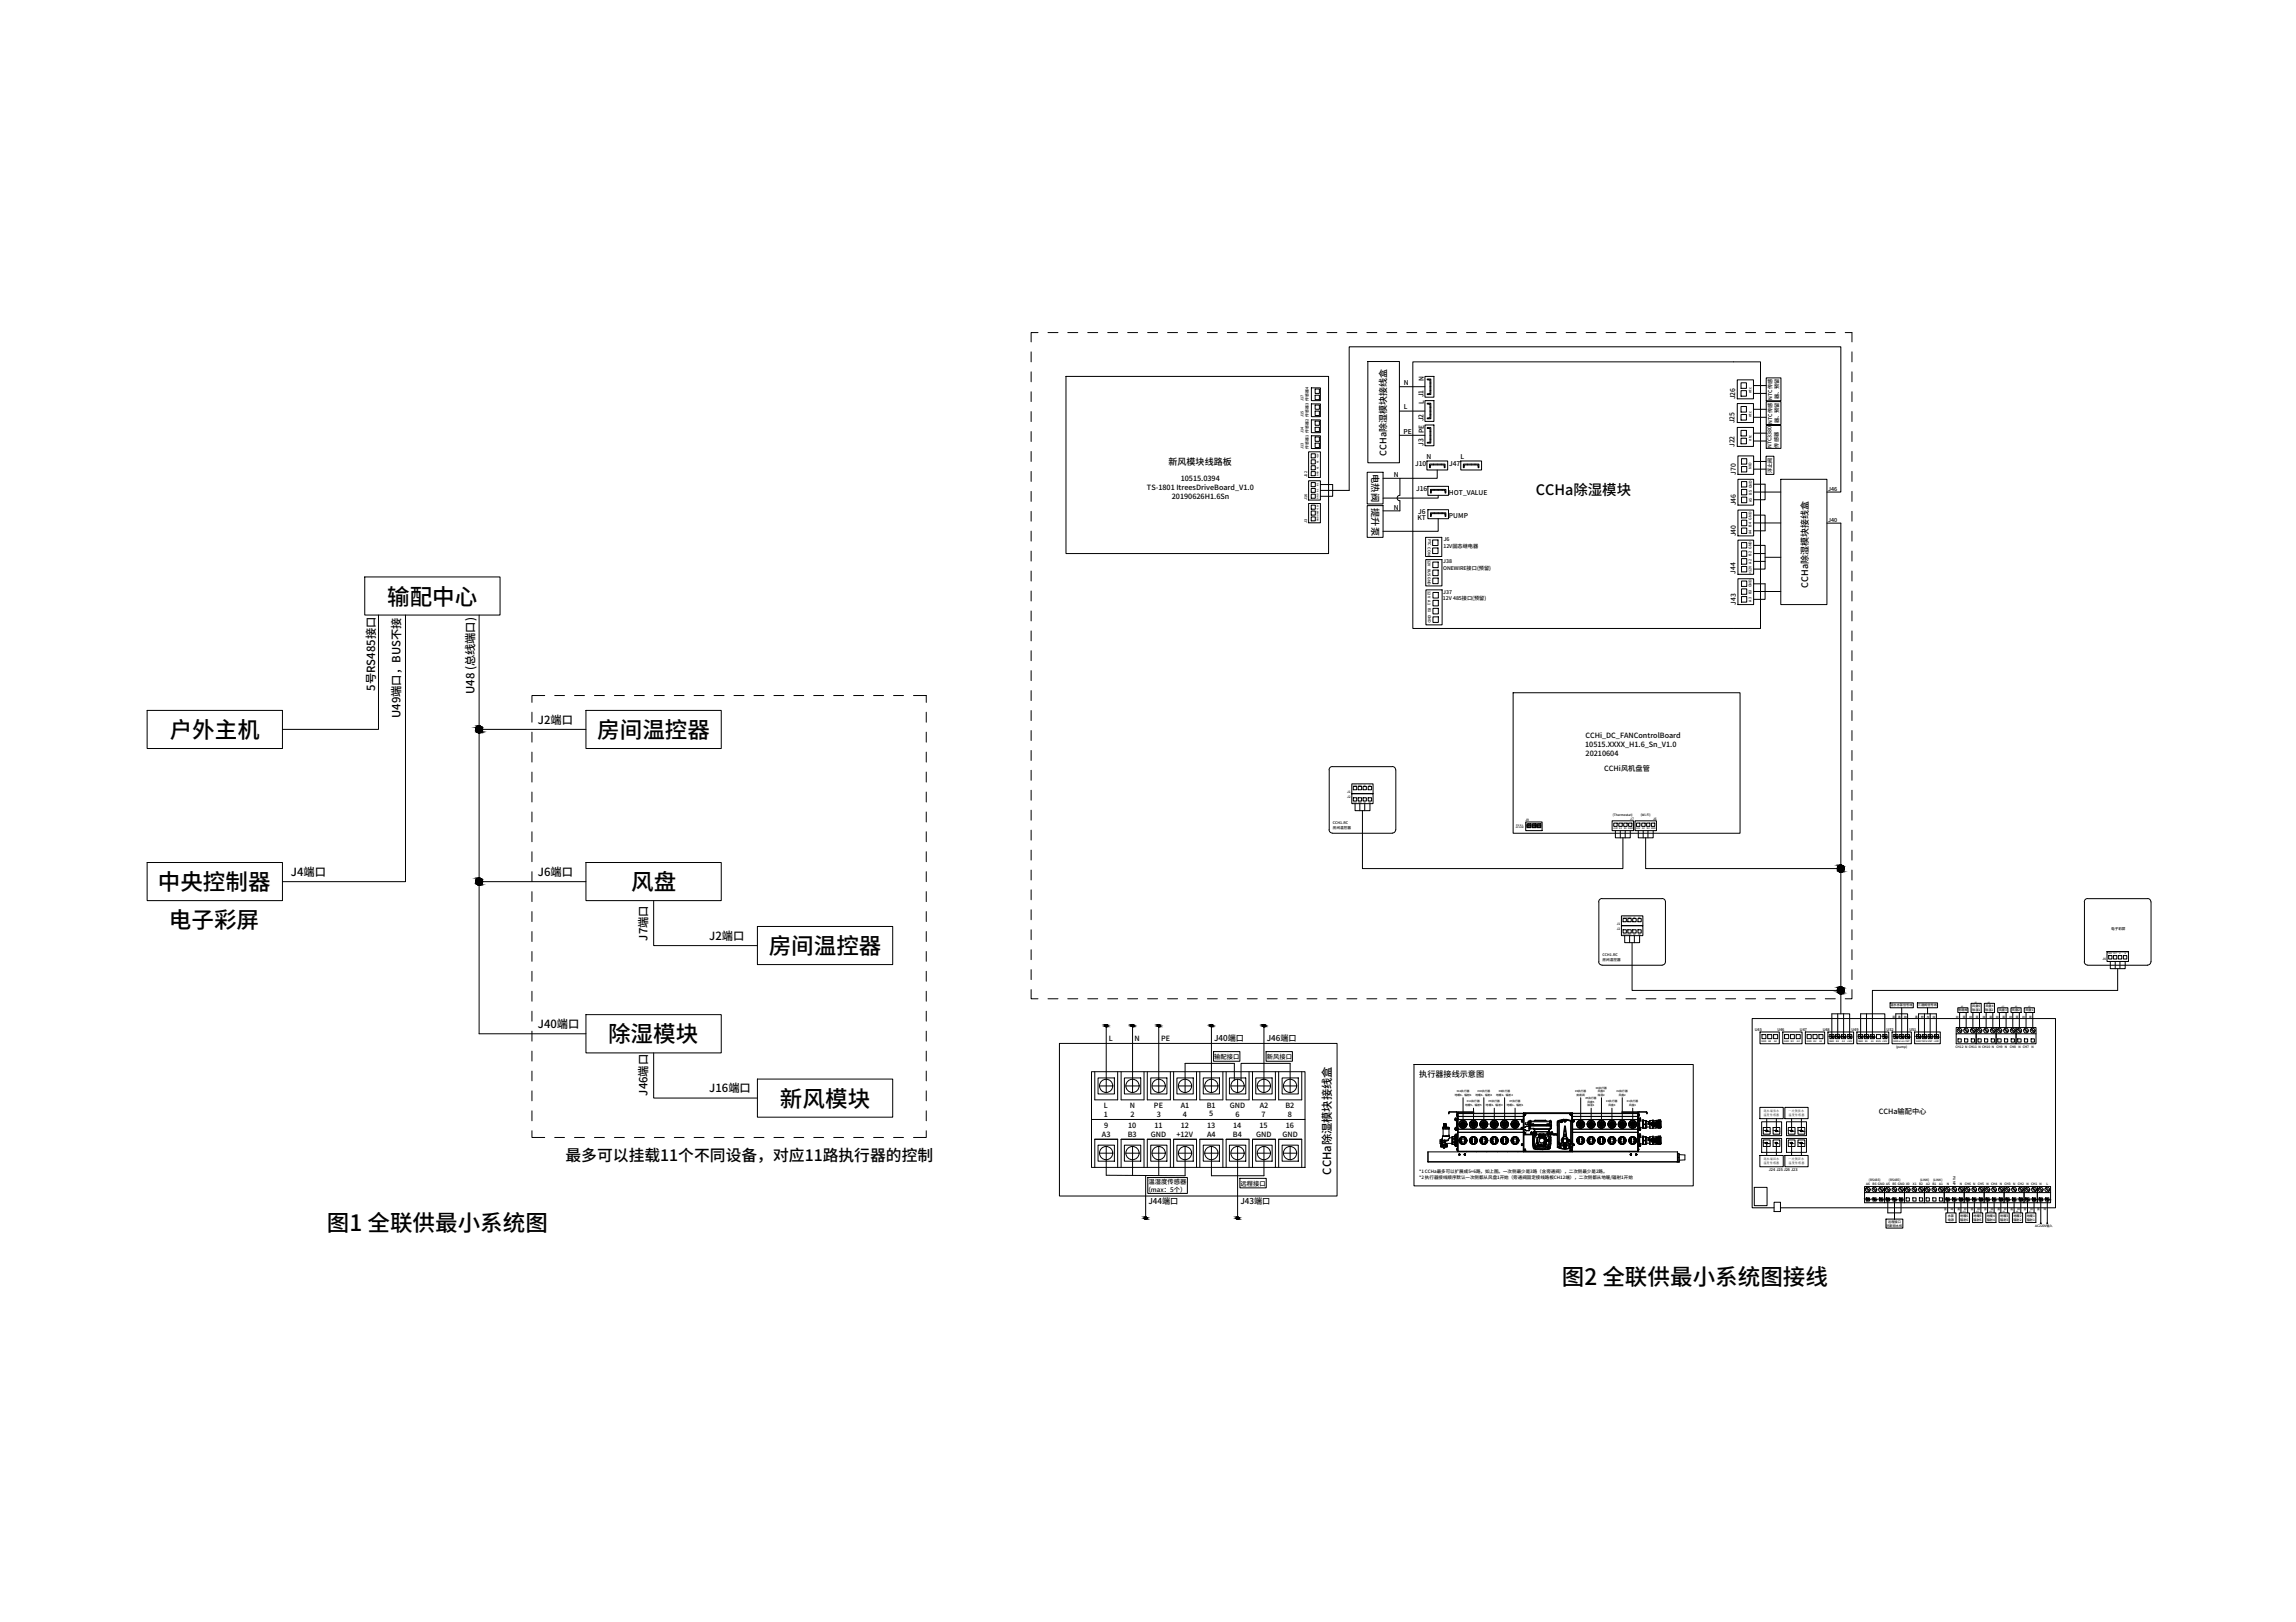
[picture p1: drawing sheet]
<svg xmlns="http://www.w3.org/2000/svg" width="297mm" height="210mm" viewBox="0 0 297 210" stroke-linecap="round" stroke-linejoin="round" font-family="sans-serif">
<defs><g id="words">
<g font-size="2.9">
<text x="50.1" y="78.3">输配中心</text>
<text x="22" y="95.5">户外主机</text>
<text x="77.3" y="95.5">房间温控器</text>
<text x="20.4" y="115.2">中央控制器</text>
<text x="81.6" y="115.2">风盘</text>
<text x="21.9" y="120.1">电子彩屏</text>
<text x="99.4" y="123.5">房间温控器</text>
<text x="78.7" y="134.9">除湿模块</text>
<text x="100.9" y="143.2">新风模块</text>
<text x="42.3" y="159.3">图1 全联供最小系统图</text>
<text x="202.1" y="166.2">图2 全联供最小系统图接线</text>
</g>
<text font-size="2" x="73.2" y="150.3">最多可以挂载11个不同设备，对应11路执行器的控制</text>
<text font-size="1.9" x="198.7" y="64.1">CCHa除湿模块</text>
<g font-size="1.5">
<text x="48.5" y="89.4" transform="rotate(-90 48.5 89.4)">5号RS485接口</text>
<text x="61.4" y="89.8" transform="rotate(-90 61.4 89.8)">U48 (总线端口)</text>
<text x="51.8" y="92.9" transform="rotate(-90 51.8 92.9)">U49端口，BUS不接</text>
<text x="69.6" y="93.6">J2端口</text>
<text x="37.6" y="113.3">J4端口</text>
<text x="69.6" y="113.3">J6端口</text>
<text x="83.8" y="121.7" transform="rotate(-90 83.8 121.7)">J7端口</text>
<text x="91.8" y="121.6">J2端口</text>
<text x="69.6" y="133">J40端口</text>
<text x="83.8" y="141.8" transform="rotate(-90 83.8 141.8)">J46端口</text>
<text x="91.8" y="141.4">J16端口</text>
<text x="172.2" y="152" transform="rotate(-90 172.2 152)">CCHa除湿模块接线盒</text>
</g>
<g font-size="1.2">
<text x="179.4" y="59" transform="rotate(-90 179.4 59)">CCHa除湿模块接线盒</text>
<text x="151.2" y="60.2">新风模块线路板</text>
<text x="177.5" y="61.3" transform="rotate(90 177.5 61.3)">电热阀</text>
<text x="177.5" y="65.8" transform="rotate(90 177.5 65.8)">提升泵</text>
<text x="233.9" y="76" transform="rotate(-90 233.9 76)">CCHa除湿模块接线盒</text>
</g>
<g font-size="1.1">
<text x="157.1" y="134.7">J40端口</text>
<text x="163.9" y="134.7">J46端口</text>
<text x="183.6" y="139.4">执行器接线示意图</text>
<text x="148.6" y="155.8">J44端口</text>
<text x="160.5" y="155.8">J43端口</text>
</g>
<g font-size=".9">
<text x="181.6" y="49.9">N</text>
<text x="181.6" y="53">L</text>
<text x="184.2" y="52.3" transform="rotate(-90 184.2 52.3)">L J1</text>
<text x="184.2" y="49.3" transform="rotate(-90 184.2 49.3)">N</text>
<text x="224.5" y="51.7" transform="rotate(-90 224.5 51.7)">J26</text>
<text x="181.6" y="56.1">PE</text>
<text x="184.2" y="57.7" transform="rotate(-90 184.2 57.7)">J3</text>
<text x="184.2" y="56.1" transform="rotate(-90 184.2 56.1)">PE J2</text>
<text x="184.6" y="59.4">N</text>
<text x="188.9" y="59.4">L</text>
<text x="224.4" y="57.9" transform="rotate(-90 224.4 57.9)">J22</text>
<text x="224.4" y="54.8" transform="rotate(-90 224.4 54.8)">J25</text>
<text x="148.4" y="63.5">TS-1801 ItreesDriveBoard_V1.0</text>
<text x="151.6" y="64.6">20190626H1.6Sn</text>
<text x="152.7" y="62.3">10515.0394</text>
<text x="180.3" y="61.7">N</text>
<text x="180.3" y="66">N</text>
<text x="183.1" y="60.3">J10</text>
<text x="183.2" y="63.5">J16</text>
<text x="187.5" y="64">HOT_VALUE</text>
<text x="187.5" y="60.3">J47</text>
<text x="224.6" y="65.4" transform="rotate(-90 224.6 65.4)">J46</text>
<text x="224.6" y="61.4" transform="rotate(-90 224.6 61.4)">J70</text>
<text x="183.4" y="67.2">KT</text>
<text x="183.5" y="66.5">J6</text>
<text x="187.5" y="67">PUMP</text>
<text x="224.6" y="69.4" transform="rotate(-90 224.6 69.4)">J40</text>
<text x="224.5" y="74.2" transform="rotate(-90 224.5 74.2)">J44</text>
<text x="224.6" y="78.2" transform="rotate(-90 224.6 78.2)">J43</text>
<text x="205.1" y="95.5">CCHi_DC_FANControlBoard</text>
<text x="205.1" y="96.7">10515.XXXX_H1.6_Sn_V1.0</text>
<text x="205.1" y="97.8">20210604</text>
<text x="207.5" y="99.7">CCHi风机盘管</text>
<text x="143.4" y="134.8">L</text>
<text x="146.8" y="134.8">N</text>
<text x="150.2" y="134.8">PE</text>
<text x="142.8" y="143.3">L</text>
<text x="146.2" y="143.3">N</text>
<text x="149.3" y="143.3">PE</text>
<text x="152.8" y="143.3">A1</text>
<text x="156.1" y="143.3">B1</text>
<text x="159.1" y="143.3">GND</text>
<text x="163" y="143.3">A2</text>
<text x="166.3" y="143.3">B2</text>
<text x="142.6" y="147.1">A3</text>
<text x="142.8" y="144.5">1</text>
<text x="142.8" y="146">9</text>
<text x="145.9" y="147.1">B3</text>
<text x="146" y="146">10</text>
<text x="146.2" y="144.5">2</text>
<text x="148.9" y="147.1">GND</text>
<text x="149.4" y="146">11</text>
<text x="149.7" y="144.5">3</text>
<text x="152.2" y="147.1">+12V</text>
<text x="152.7" y="146">12</text>
<text x="153" y="144.5">4</text>
<text x="156.2" y="147.1">A4</text>
<text x="156.2" y="146">13</text>
<text x="156.4" y="144.5">5</text>
<text x="159.5" y="147.1">B4</text>
<text x="159.5" y="146">14</text>
<text x="159.8" y="144.5">6</text>
<text x="162.5" y="147.1">GND</text>
<text x="162.9" y="146">15</text>
<text x="163.2" y="144.5">7</text>
<text x="165.9" y="147.1">GND</text>
<text x="166.4" y="146">16</text>
<text x="166.6" y="144.5">8</text>
<text x="243.1" y="144.1">CCHa输配中心</text>
</g>
<g font-size=".8">
<text x="157.1" y="137">输配接口</text>
<text x="163.9" y="137">新风接口</text>
<text x="148.1" y="154.3">（max：5个）</text>
<text x="148.6" y="153.2">温湿度传感器</text>
<text x="160.5" y="153.4">远程接口</text>
</g>
<g font-size=".7">
<text x="229.2" y="58" transform="rotate(-90 229.2 58)">NTC3380 NTC传感 NTC传感</text>
<text x="230.1" y="57.9" transform="rotate(-90 230.1 57.9)">传感器</text>
<text x="230.2" y="54.8" transform="rotate(-90 230.2 54.8)">器、预留 器、预留</text>
<text x="229.2" y="61.2" transform="rotate(-90 229.2 61.2)">浮止阀</text>
<text x="236.5" y="63.5">J46</text>
<text x="186.7" y="71">12V固态继电器</text>
<text x="186.8" y="70">J6</text>
<text x="236.5" y="67.6">J40</text>
<text x="186.7" y="77.7">12V 485接口(预留)</text>
<text x="186.7" y="73.8">ONEWIRE接口(预留)</text>
<text x="186.7" y="72.9">J38</text>
<text x="186.7" y="76.8">J37</text>
</g>
<g font-size=".6">
<text x="183.6" y="151.8">*1 CCHa最多可以扩展成5+6路，如上图。一次侧最少是3路（含旁通阀），二次侧最少是2路。</text>
<text x="183.6" y="152.6">*2 执行器接线顺序默认一次侧都从风盘1开始（旁通阀固定接线路板CH12端），二次侧都从地暖/辐射1开始</text>
</g>
<g font-size=".5">
<text x="168.6" y="53.9" transform="rotate(-90 168.6 53.9)">J15</text>
<text x="168.6" y="51.9" transform="rotate(-90 168.6 51.9)">J17</text>
<text x="226.6" y="53.9" transform="rotate(-90 226.6 53.9)">ntc</text>
<text x="226.6" y="50.9" transform="rotate(-90 226.6 50.9)">ntc</text>
<text x="168.6" y="58.1" transform="rotate(-90 168.6 58.1)">J13</text>
<text x="168.6" y="56" transform="rotate(-90 168.6 56)">J14</text>
<text x="169.3" y="58.1" transform="rotate(-90 169.3 58.1)">传感器1 传感器2 传感器3 传感器4</text>
<text x="226.6" y="57" transform="rotate(-90 226.6 57)">ntc</text>
<text x="169.1" y="64.7" transform="rotate(-90 169.1 64.7)">J16</text>
<text x="169.1" y="61.8" transform="rotate(-90 169.1 61.8)">J12</text>
<text x="226.6" y="60.7" transform="rotate(-90 226.6 60.7)">NID</text>
<text x="226.6" y="65" transform="rotate(-90 226.6 65)">A5</text>
<text x="226.6" y="64" transform="rotate(-90 226.6 64)">B5 GND</text>
<text x="169.1" y="67.7" transform="rotate(-90 169.1 67.7)">J3</text>
<text x="184.7" y="69.7" transform="rotate(90 184.7 69.7)">PTC CON</text>
<text x="226.6" y="71.9" transform="rotate(-90 226.6 71.9)">B2</text>
<text x="226.6" y="71" transform="rotate(-90 226.6 71)">GND</text>
<text x="226.6" y="69.1" transform="rotate(-90 226.6 69.1)">A4</text>
<text x="226.6" y="68.1" transform="rotate(-90 226.6 68.1)">B4</text>
<text x="226.6" y="67.2" transform="rotate(-90 226.6 67.2)">GND</text>
<text x="184.7" y="72.5" transform="rotate(90 184.7 72.5)">12V BUS GND</text>
<text x="184.7" y="76.5" transform="rotate(90 184.7 76.5)">12V</text>
<text x="184.7" y="77.7" transform="rotate(90 184.7 77.7)">A1</text>
<text x="226.6" y="77.9" transform="rotate(-90 226.6 77.9)">A3</text>
<text x="226.6" y="76.9" transform="rotate(-90 226.6 76.9)">B3</text>
<text x="226.6" y="76" transform="rotate(-90 226.6 76)">GND</text>
<text x="226.6" y="74.3" transform="rotate(-90 226.6 74.3)">+12V A2</text>
<text x="184.7" y="78.7" transform="rotate(90 184.7 78.7)">B1 GND</text>
<text x="172.5" y="106.7">CCH1.RC</text>
<text x="172.5" y="107.3">房间温控器</text>
<text x="207.3" y="123.8">CCH1.RC</text>
<text x="207.3" y="124.4">房间温控器</text>
<text x="273.1" y="120.4">电子彩屏</text>
<text x="227" y="133.4">U45</text>
<text x="229.9" y="133.4">U46</text>
<text x="232.9" y="133.4">U47</text>
<text x="235.8" y="133.4">U48</text>
<text x="239.5" y="133.4">U49</text>
<text x="244.1" y="133.4">U52</text>
<text x="247" y="133.4">U51</text>
<text x="228.8" y="151.5">J24 J25 J26 J23</text>
</g>
<g font-size=".4">
<text x="174.3" y="103.2">J2</text>
<text x="174.3" y="102.6">J1</text>
<text x="197.3" y="106.3">J9</text>
<text x="208.6" y="105.6">(Thermostat)</text>
<text x="210.9" y="106.1">J7</text>
<text x="212.3" y="105.6">(Wi-Fi)</text>
<text x="213.9" y="106.1">J6</text>
<text x="209.2" y="119.7">J1</text>
<text x="209.2" y="120.3">J2</text>
<text x="272" y="124.3">J4</text>
<text x="244.6" y="130.2">混水水泵信号线</text>
<text x="244.8" y="131.7">蓝</text>
<text x="245.6" y="131.7">黑</text>
<text x="246.3" y="131.7">棕</text>
<text x="247.8" y="131.7">黑</text>
<text x="248.1" y="130.2">三通阀信号线</text>
<text x="248.5" y="131.7">粉</text>
<text x="249.3" y="131.7">灰</text>
<text x="250.1" y="131.7">红</text>
<text x="253.1" y="131.7">红</text>
<text x="253.3" y="130.9">旁通阀</text>
<text x="253.9" y="131.7">蓝</text>
<text x="254.8" y="131.7">红</text>
<text x="255.2" y="130.3">风盘5</text>
<text x="255.2" y="130.8">除湿1</text>
<text x="255.6" y="131.7">蓝</text>
<text x="256.5" y="131.7">红</text>
<text x="256.8" y="130.8">除湿2</text>
<text x="256.9" y="130.3">风盘4</text>
<text x="257.4" y="131.7">蓝</text>
<text x="258.2" y="131.7">红</text>
<text x="258.6" y="130.9">风盘3</text>
<text x="259.1" y="131.7">蓝</text>
<text x="260" y="131.7">红</text>
<text x="260.3" y="130.9">风盘2</text>
<text x="260.8" y="131.7">蓝</text>
<text x="261.7" y="131.7">红</text>
<text x="262" y="130.9">风盘1</text>
<text x="262.5" y="131.7">蓝</text>
<text x="245.3" y="135.6">(pump)</text>
<text x="253" y="135.6">CH12 N CH11 N CH10 N</text>
<text x="258.3" y="135.6">CH9</text>
<text x="259.4" y="135.6">N</text>
<text x="260" y="135.6">CH8</text>
<text x="261.1" y="135.6">N</text>
<text x="261.7" y="135.6">CH7</text>
<text x="262.8" y="135.6">N</text>
<text x="188.2" y="141.8">地暖6、辐射6</text>
<text x="188.5" y="141.3">#12执行器</text>
<text x="189.6" y="143.1">地暖5、辐射5</text>
<text x="189.8" y="142.7">#11执行器</text>
<text x="190.9" y="141.8">地暖4、辐射4</text>
<text x="191.1" y="141.3">#10执行器</text>
<text x="192.2" y="143.1">地暖3、辐射3</text>
<text x="192.6" y="142.7">#9执行器</text>
<text x="193.6" y="141.8">地暖2、辐射2</text>
<text x="193.9" y="141.3">#8执行器</text>
<text x="194.9" y="143.1">地暖1、辐射1</text>
<text x="195.3" y="142.7">#7执行器</text>
<text x="203.8" y="141.3">#6执行器</text>
<text x="204" y="141.8">旁通阀</text>
<text x="205.1" y="142.2">#5执行器</text>
<text x="205.4" y="142.7">风盘5</text>
<text x="205.4" y="143.2">除湿1</text>
<text x="206.4" y="140.9">#4执行器</text>
<text x="206.7" y="141.4">风盘4</text>
<text x="206.7" y="141.8">除湿2</text>
<text x="207.8" y="142.7">#3执行器</text>
<text x="208.1" y="143.1">风盘3</text>
<text x="209.1" y="141.3">#2执行器</text>
<text x="209.4" y="141.8">风盘2</text>
<text x="210.5" y="142.7">#1执行器</text>
<text x="210.8" y="143.1">风盘1</text>
<text x="228.1" y="143.9">混水端供水</text>
<text x="231.4" y="143.9">一次侧供水</text>
<text x="228.1" y="144.4">温度传感器</text>
<text x="231.4" y="144.4">温度传感器</text>
<text x="228.1" y="150.6">温度传感器</text>
<text x="228.1" y="150.1">混水端回水</text>
<text x="231.4" y="150.1">一次侧回水</text>
<text x="231.4" y="150.6">温度传感器</text>
<text x="241.4" y="153.4">A6</text>
<text x="241.8" y="152.8">(RS485)</text>
<text x="242.3" y="153.4">B6 GND A5</text>
<text x="244.4" y="152.8">(RS485)</text>
<text x="244.8" y="153.4">B5 GND X0</text>
<text x="247.5" y="153.4">X1</text>
<text x="248.3" y="153.4">B2</text>
<text x="248.4" y="152.8">(LINK)</text>
<text x="249.2" y="153.4">A2</text>
<text x="250" y="153.4">B1</text>
<text x="250.1" y="152.8">(LINK)</text>
<text x="250.9" y="153.4">A1</text>
<text x="251.8" y="153.4">N</text>
<text x="252.7" y="152.2" transform="rotate(90 252.7 152.2)">PUMP</text>
<text x="253.6" y="153.4">N</text>
<text x="254.2" y="153.4">CH6</text>
<text x="255.3" y="153.4">N</text>
<text x="255.9" y="153.4">CH5</text>
<text x="257" y="153.4">N</text>
<text x="257.6" y="153.4">CH4</text>
<text x="258.7" y="153.4">N</text>
<text x="259.3" y="153.4">CH3</text>
<text x="260.4" y="153.4">N</text>
<text x="261.1" y="153.4">CH2</text>
<text x="262.2" y="153.4">N</text>
<text x="262.8" y="153.4">CH1</text>
<text x="263.9" y="153.4">N</text>
<text x="264.8" y="153.4">L</text>
<text x="244.1" y="158.8">玛斯特水机</text>
<text x="244.3" y="158.2">远程接口</text>
<text x="251.5" y="156.6">蓝</text>
<text x="252" y="158">电源</text>
<text x="252" y="157.5">水泵</text>
<text x="252.4" y="156.6">红</text>
<text x="253.2" y="156.6">蓝</text>
<text x="253.6" y="157.5">地暖6</text>
<text x="253.6" y="158">辐射6</text>
<text x="254.1" y="156.6">红</text>
<text x="255" y="156.6">蓝</text>
<text x="255.3" y="157.5">地暖5</text>
<text x="255.3" y="158">辐射5</text>
<text x="255.8" y="156.6">红</text>
<text x="256.7" y="156.6">蓝</text>
<text x="257" y="157.5">地暖4</text>
<text x="257" y="158">辐射4</text>
<text x="257.6" y="156.6">红</text>
<text x="258.4" y="156.6">蓝</text>
<text x="258.8" y="157.5">地暖3</text>
<text x="258.8" y="158">辐射3</text>
<text x="259.3" y="156.6">红</text>
<text x="260.1" y="156.6">蓝</text>
<text x="260.5" y="157.5">地暖2</text>
<text x="260.5" y="158">辐射2</text>
<text x="261" y="156.6">红</text>
<text x="261.8" y="156.6">蓝</text>
<text x="262.2" y="157.5">地暖1</text>
<text x="262.2" y="158">辐射1</text>
<text x="262.7" y="156.6">红</text>
<text x="263.3" y="158.8">AC220V输入</text>
<text x="263.6" y="156.6">蓝</text>
<text x="264.4" y="156.6">红</text>
</g>
<g font-size=".3">
<text x="170.6" y="60" transform="rotate(-90 170.6 60)">B2</text>
<text x="170.6" y="59.3" transform="rotate(-90 170.6 59.3)">+12V</text>
<text x="170.6" y="64.5" transform="rotate(-90 170.6 64.5)">GND</text>
<text x="170.6" y="63.6" transform="rotate(-90 170.6 63.6)">A1</text>
<text x="170.6" y="62.9" transform="rotate(-90 170.6 62.9)">B1</text>
<text x="170.6" y="61.6" transform="rotate(-90 170.6 61.6)">GND</text>
<text x="170.6" y="60.7" transform="rotate(-90 170.6 60.7)">A2</text>
<text x="170.6" y="67.5" transform="rotate(-90 170.6 67.5)">GND UART+12V</text>
<text x="196.1" y="107.2">AC220V</text>
<text x="196.2" y="106.8">PE N L</text>
<text x="208.6" y="107.3">+12V A1</text>
<text x="210.1" y="107.3">B1 GND</text>
<text x="211.7" y="107.3">12V</text>
<text x="212.5" y="107.3">A2</text>
<text x="213.1" y="107.3">B2 GND</text>
<text x="227.9" y="134.8">GND</text>
<text x="228.8" y="134.8">B4</text>
<text x="229.5" y="134.8">A4</text>
<text x="230.8" y="134.8">GND</text>
<text x="231.7" y="134.8">B3</text>
<text x="232.5" y="134.8">A3</text>
<text x="233.8" y="134.8">GND</text>
<text x="234.6" y="134.8">B2</text>
<text x="235.4" y="134.8">A2</text>
<text x="236.7" y="134.8">GND</text>
<text x="237.6" y="134.8">B2</text>
<text x="238.3" y="134.8">A2</text>
<text x="239" y="134.8">+12V</text>
<text x="240.4" y="134.8">GND</text>
<text x="241.3" y="134.8">B1</text>
<text x="242.1" y="134.8">A1</text>
<text x="242.7" y="134.8">BUS +12V</text>
<text x="245" y="134.8">GND</text>
<text x="246.5" y="134.8">VSP</text>
<text x="247.9" y="134.8">GND TACH VSP +24V</text>
</g>
<g font-size=".2">
<text x="175" y="101.7">+12V GND</text>
<text x="176.4" y="101.7">A1</text>
<text x="177.1" y="101.7">B1</text>
<text x="175" y="103.9">+12V GND</text>
<text x="176.4" y="103.9">A2</text>
<text x="177.1" y="103.9">B2</text>
<text x="209.9" y="118.8">+12V GND</text>
<text x="211.3" y="118.8">A1</text>
<text x="212" y="118.8">B1</text>
<text x="209.9" y="121">+12V GND</text>
<text x="211.3" y="121">A2</text>
<text x="212" y="121">B2</text>
<text x="272.8" y="123.5">GND</text>
<text x="273.4" y="123.5">VCC</text>
<text x="274.2" y="123.5">A</text>
<text x="274.9" y="123.5">B</text>
<text x="253.7" y="130.3">#6</text>
<text x="255.5" y="129.7">#5</text>
<text x="257.2" y="129.7">#4</text>
<text x="259" y="130.3">#3</text>
<text x="260.7" y="130.3">#2</text>
<text x="262.4" y="130.3">#1</text>
<text x="245.6" y="134.8">MTACH</text>
<text x="253.9" y="156.9">#12</text>
<text x="255.7" y="156.9">#11</text>
<text x="257.4" y="156.9">#10</text>
<text x="259.1" y="156.9">#9</text>
<text x="260.8" y="156.9">#8</text>
<text x="262.5" y="156.9">#7</text>
</g>
</g></defs>
<g fill="none" stroke="#000" stroke-width=".13">
<path d="M133.4 45.5v1.3M133.4 48.1v1.3M133.4 50.7v1.3M133.4 53.3v1.3M133.4 55.8v1.3M133.4 58.4v1.3M134.3 43h-.9v1.2M135.6 43h1.3M137.9 48.7h34v22.9h-34zM138.1 43h1.3M140.7 43h1.3M143.3 43h1.3"/>
<path d="M145.9 43h1.3M148.5 43h1.3M151.1 43h1.2M153.6 43h1.3M156.2 43h1.3M158.8 43h1.3M161.4 43h1.3M163.9 43h1.3M166.5 43h1.3M169.1 43h1.3M169.3 58.5h1.5v3.3h-1.5zM169.6 59.5h.6v.5h-.6z"/>
<path d="M169.6 58.7h.6v.6h-.6zM169.7 54.3h1.1v1.7h-1.1zM169.7 56.4h1.1v1.6h-1.1zM169.7 50.2h1.1v1.6h-1.1zM169.7 52.3h1.1v1.6h-1.1zM170.1 54.5h.6v.5h-.6zM170.1 55.3h.6v.5h-.6zM170.1 56.5h.6v.6h-.6zM170.1 57.3h.6v.6h-.6zM170.1 50.3h.6v.6h-.6zM170.1 51.1h.6v.6h-.6zM170.1 52.4h.6v.6h-.6z"/>
<path d="M170.1 53.2h.6v.6h-.6zM171.7 43h1.3M174.3 43h1.2M176.8 43h1.3M177 46.8h4v13.1h-4zM179.4 43h1.3M182 43h1.3M184.3 48.7h1.2v2.7h-1.2zM184.3 51.8h1.2v2.7h-1.2zM184.3 55h1.2v2.7h-1.2zM184.6 43h1.3M184.6 59.7h2.7v1.1h-2.7z"/>
<path d="M184.6 49.1h.5v2h-.5v-.1h.4v-1.8h-.4zM184.6 52.2h.5v2h-.5v-.1h.4v-1.8h-.4zM184.6 55.3h.5v2h-.5v-.1h.4v-1.8h-.4zM185 49.6h.1M185 50.6h.1M185 52.7h.1M185 53.7h.1M185 55.8h.1M185 56.8h.1M187.1 43h1.3M189 59.7h2.7v1.1h-2.7zM189.7 43h1.3"/>
<path d="M192.3 43h1.3M194.9 43h1.3M197.5 43h1.3M200 43h1.3M202.6 43h1.3M205.2 43h1.3M207.8 43h1.3M210.4 43h1.3M212.9 43h1.3M215.5 43h1.3M218.1 43h1.3M220.7 43h1.3"/>
<path d="M223.3 43h1.2M224.8 55.3h2.1v2.5h-2.1zM224.8 52.2h2.1v2.5h-2.1zM224.8 49.2h2.1v2.4h-2.1zM224.8 59h2.1v2.4h-2.1zM225.2 56.7h.7v.7h-.7zM225.2 55.7h.7v.7h-.7zM225.2 53.6h.7v.8h-.7zM225.2 52.6h.7v.7h-.7zM225.2 50.6h.7v.7h-.7zM225.2 49.5h.7v.8h-.7zM225.3 59.4h.7v.7h-.7z"/>
<path d="M225.8 43h1.3M228.4 43h1.3M228.5 59h1v2.4h-1zM228.5 52h1.9v2.9h-1.9zM228.5 55.1h1.9v2.9h-1.9zM228.5 48.9h1.9v3h-1.9zM231 43h1.3M233.6 43h1.3M236.1 43h1.3M238.7 43h.9v1.2M239.6 45.5v1.3M239.6 48.1v1.3"/>
<path d="M239.6 50.7v1.3M239.6 53.3v1.3M239.6 55.8v1.3M239.6 58.4v1.3M47.2 74.7h17.5v4.9h-17.5zM49 79.6v14.8h-12.5M52.5 79.6v34.5h-16M62 79.6v54.2h13.8M133.4 61v1.3M133.4 63.6v1.3M133.4 66.2v1.2M133.4 68.7v1.3"/>
<path d="M133.4 71.3v1.3M133.4 73.9v1.3M133.4 76.5v1.3M133.4 79.1v1.3M169.3 62.2h1.5v2.5h-1.5zM169.3 65.2h1.5v2.5h-1.5zM169.6 61h.6v.6h-.6zM169.6 60.3h.6v.5h-.6zM169.6 64h.6v.5h-.6zM169.6 63.2h.6v.5h-.6zM169.6 62.4h.6v.6h-.6zM169.6 66.9h.6v.5h-.6z"/>
<path d="M169.6 66.1h.6v.6h-.6zM169.6 65.4h.6v.5h-.6zM170.8 62.7h1.6v1.5h-1.6M170.8 63.5h3.7v-18.6h63.7v18.8h-1.8M176.9 61.1h2v4.1h-2zM176.9 65.4h2v4.1h-2zM181.1 64.1a.35 .35 0 0 0-.4 .3 .35 .35 0 0 0 .4 .4M184.4 69.5h2.1v2.5h-2.1zM184.5 72.4h2v3.4h-2zM184.5 76.3h2.1v4.6h-2.1zM184.7 62.9h2.7v1.2h-2.7zM184.7 66h2.7v1.1h-2.7z"/>
<path d="M184.9 60.1h2.1v.4h-.2v-.3h-1.8v.3h-.1zM185.1 63.3h2v.5h-.1v-.4h-1.8v.4h-.1zM185.1 66.4h2v.4h-.1v-.3h-1.8v.3h-.1zM185.3 69.9h.7v.7h-.7zM185.3 70.9h.7v.7h-.7zM185.4 72.7h.7v.8h-.7zM185.4 73.8h.7v.7h-.7zM185.4 74.8h.7v.7h-.7zM185.4 76.7h.7v.7h-.7zM185.4 77.7h.7v.7h-.7zM185.4 78.7h.7v.7h-.7zM185.4 79.8h.7v.7h-.7z"/>
<path d="M185.4 60.1v.1M185.6 63.3v.1M185.6 66.4v.1M186.4 60.1v.1M186.6 63.3v.1M186.6 66.4v.1M189.3 60.1h2v.4h-.1v-.3h-1.8v.3h-.1zM189.8 60.1v.1M190.8 60.1v.1M224.8 74.9h2.1v3.3h-2.1zM224.8 69.9h2.1v4.4h-2.1zM224.8 66h2.1v3.3h-2.1z"/>
<path d="M224.8 62h2.1v3.4h-2.1zM225.3 77.2h.7v.7h-.7zM225.3 76.2h.7v.7h-.7zM225.3 75.2h.7v.7h-.7zM225.3 73.3h.7v.7h-.7zM225.3 72.3h.7v.7h-.7zM225.3 71.3h.7v.7h-.7zM225.3 70.2h.7v.7h-.7zM225.3 68.3h.7v.7h-.7zM225.3 67.3h.7v.7h-.7zM225.3 66.3h.7v.7h-.7zM225.3 64.3h.7v.8h-.7z"/>
<path d="M225.3 63.3h.7v.7h-.7zM225.3 62.3h.7v.7h-.7zM225.3 60.4h.7v.7h-.7zM226.9 75.6h1.5v2h-1.5M226.9 70.6h1.5v3h-1.5M226.9 62.7h1.5v2h-1.5M226.9 66.7h1.5v2h-1.5M226.9 71.6h1.5M226.9 72.7h1.5M226.9 63.7h3.5M226.9 76.5h3.5M226.9 67.7h3.5"/>
<path d="M228.4 72.1h2M230.4 62h6v16.2h-6zM236.4 67.7h1.8v63.5M239.6 61v1.3M239.6 63.6v1.3M239.6 66.2v1.2M239.6 68.7v1.3M239.6 71.3v1.3M239.6 73.9v1.3M239.6 76.5v1.3M239.6 79.1v1.3M19 91.9h17.5v5h-17.5z"/>
<path d="M62 94.4h13.8M68.8 92.2v1.3M68.8 94.7v1.3M68.8 97.3v1.3M68.8 99.9v1.3M70.5 90h-1.7v.9M71.8 90h1.2M74.3 90h1.3M75.8 91.9h17.5v5h-17.5zM76.9 90h1.3M79.5 90h1.3M82.1 90h1.3"/>
<path d="M84.7 90h1.2M87.2 90h1.3M89.8 90h1.3M92.4 90h1.3M95 90h1.3M97.5 90h1.3M100.1 90h1.3M102.7 90h1.3M105.3 90h1.3M107.9 90h1.2M110.4 90h1.3M113 90h1.3"/>
<path d="M115.6 90h1.3M118.2 90h1.6v.9M119.8 92.2v1.3M119.8 94.7v1.3M119.8 97.3v1.3M119.8 99.9v1.3M133.4 81.6v1.3M133.4 84.2v1.3M133.4 86.8v1.3M133.4 89.4v1.3M133.4 92v1.2M133.4 94.5v1.3"/>
<path d="M133.4 97.1v1.3M133.4 99.7v1.3M172 99.6v7.8M172.4 99.2l-.4 .2-.1 .2M172.4 99.2h7.7M180.1 99.2l.4 .2 .1 .2M180.6 99.6v7.8l-.3 .3-.2 .1M195.8 89.6h29.3v18.2h-29.3zM239.6 81.6v1.3M239.6 84.2v1.3M239.6 86.8v1.3M239.6 89.4v1.3"/>
<path d="M239.6 92v1.2M239.6 94.5v1.3M239.6 97.1v1.3M239.6 99.7v1.3M19 111.6h17.5v5h-17.5zM62 114.1h13.8M68.8 102.5v1.3M68.8 105.1v1.3M68.8 107.6v1.3M68.8 110.2v1.3M68.8 112.8v1.3M68.8 115.4v1.3"/>
<path d="M68.8 118v1.3M75.8 111.6h17.5v5h-17.5zM84.6 116.6v5.8h13.4M98 119.9h17.5v4.9h-17.5zM119.8 102.5v1.3M119.8 105.1v1.3M119.8 107.6v1.3M119.8 110.2v1.3M119.8 112.8v1.3M119.8 115.4v1.3M119.8 118v1.3M133.4 102.3v1.3"/>
<path d="M133.4 104.8v1.3M133.4 107.4v1.3M133.4 110v1.3M133.4 112.6v1.3M133.4 115.2v1.2M133.4 117.7v1.3M171.9 107.4l.3 .3 .2 .1M172.4 107.8h7.7M174.9 101.4h2.7v1.3h-2.7h2.7v1.3h-2.7zM175.1 103.2h.4v.5h-.4zM175.1 101.8h.4v.4h-.4zM175.3 104v.9h1.9v-.9"/>
<path d="M175.7 103.2h.5v.5h-.5zM175.7 101.8h.5v.4h-.5zM175.9 104v.9M176.3 104.9v7.5h33.7v-4M176.3 103.2h.5v.5h-.5zM176.3 101.8h.5v.4h-.5zM176.6 104v.9M177 103.2h.4v.5h-.4zM177 101.8h.4v.4h-.4zM206.8 116.7v7.8l.2 .3 .3 .1M207.3 116.3h-.3l-.2 .4M207.3 116.3h7.7"/>
<path d="M209.8 118.5h2.7v1.3h-2.7h2.7v1.3h-2.7zM210 118.9h.4v.4h-.4zM210.6 118.9h.4v.4h-.4zM211.2 118.9h.5v.4h-.5zM211.9 118.9h.4v.4h-.4zM212.9 108.4v4h25.3M215 116.3h.2l.3 .4M215.5 116.7v7.8l-.3 .3-.2 .1M239.6 102.3v1.3M239.6 104.8v1.3M239.6 107.4v1.3M239.6 110v1.3"/>
<path d="M239.6 112.6v1.3M239.6 115.2v1.2M239.6 117.7v1.3M269.7 116.7v7.8M270.1 116.3l-.4 .2-.1 .2M270.1 116.3h7.7M277.8 116.3l.4 .2 .1 .2M278.3 116.7v7.8l-.3 .3-.2 .1M68.8 120.6v1.2M68.8 123.1v1.3M68.8 125.7v1.3M68.8 128.3v1.3"/>
<path d="M68.8 130.9v1.3M68.8 133.4v1.3M68.8 136v1.3M68.8 138.6v1.3M75.8 131.3h17.5v5h-17.5zM84.6 136.3v5.8h13.4M98 139.6h17.5v5h-17.5zM119.8 120.6v1.2M119.8 123.1v1.3M119.8 125.7v1.3M119.8 128.3v1.3M119.8 130.9v1.3"/>
<path d="M119.8 133.4v1.3M119.8 136v1.3M119.8 138.6v1.3M133.4 128.1v1.2h.9M133.4 120.3v1.3M133.4 122.9v1.3M133.4 125.5v1.3M135.6 129.3h1.3M137.1 135h35.9v19.8h-35.9zM138.1 129.3h1.3M140.7 129.3h1.3M143.1 132.7v7"/>
<path d="M143.3 129.3h1.3M145.9 129.3h1.3M146.5 132.7v7M148.5 129.3h1.3M149.9 132.7v7M151.1 129.3h1.2M153.3 139.7v-2.1h6.4v2.2M153.6 129.3h1.3M156.2 129.3h1.3M156.7 132.7v7M157 136.1h3.4v1.2h-3.4zM158.8 129.3h1.3"/>
<path d="M161.4 129.3h1.3M163.5 132.7v7M163.8 136.1h3.4v1.2h-3.4zM163.9 129.3h1.3M166.5 129.3h1.3M166.9 139.7v-2.1h-6.3v2.2M169.1 129.3h1.3M171.7 129.3h1.3M174.3 129.3h1.2M176.8 129.3h1.3M179.4 129.3h1.3M182 129.3h1.3"/>
<path d="M182.9 137.8h36.2v15.7h-36.2zM184.6 129.3h1.3M187.1 129.3h1.3M189.7 129.3h1.3M192.3 129.3h1.3M194.9 129.3h1.3M197.5 129.3h1.3M200 129.3h1.3M202.6 129.3h1.3M205.2 129.3h1.3M207.3 124.9h7.7M207.8 129.3h1.3"/>
<path d="M210 120.3h.4v.4h-.4zM210.2 121.1v.9h1.9v-.9M210.4 129.3h1.3M210.6 120.3h.4v.4h-.4zM210.8 121.1v.9M211.1 122v6.2h27.1M211.2 120.3h.5v.4h-.5zM211.4 121.1v.9M211.9 120.3h.4v.4h-.4zM212.9 129.3h1.3M215.5 129.3h1.3M218.1 129.3h1.3"/>
<path d="M220.7 129.3h1.3M223.3 129.3h1.2M225.8 129.3h1.3M227.7 133.5h2.5v1.6h-2.5zM228 133.9h.5v.5h-.5zM228.4 129.3h1.3M228.7 133.9h.5v.5h-.5zM229.5 133.9h.5v.5h-.5zM230.6 133.5h2.5v1.6h-2.5zM230.9 133.9h.5v.5h-.5zM231 129.3h1.3M231.6 133.9h.5v.5h-.5z"/>
<path d="M232.4 133.9h.5v.5h-.5zM233.6 133.5h2.5v1.6h-2.5zM233.6 129.3h1.3M233.8 133.9h.5v.5h-.5zM234.6 133.9h.5v.5h-.5zM235.3 133.9h.5v.5h-.5zM236.1 129.3h1.3M236.5 133.5h3.3v1.6h-3.3zM236.7 133.9h.6v.5h-.6zM237 134.2v-3h2.3v3M237.5 133.9h.5v.5h-.5zM237.8 131.2v3"/>
<path d="M238.2 133.9h.6v.5h-.6zM238.5 131.2v3M239 133.9h.6v.5h-.6zM239.6 128.1v1.2h-.9M239.6 120.3v1.3M239.6 122.9v1.3M239.6 125.5v1.3M240.2 133.5h4.2v1.6h-4.2zM240.5 133.9h.5v.5h-.5zM240.7 134.2v-3h3.1v3M241.2 133.9h.5v.5h-.5zM241.5 131.2v3"/>
<path d="M242 133.9h.5v.5h-.5zM242.8 133.9h.5v.5h-.5zM243.6 133.9h.5v.5h-.5zM244.5 129.8h3v.6h-3zM244.8 133.5h2.5v1.6h-2.5zM245 133.9h.5v.5h-.5zM245.3 134.2v-3h1.5v3M245.8 133.9h.5v.5h-.5zM246 130.4v3.8M246.5 133.9h.5v.5h-.5zM247.7 133.5h3.3v1.6h-3.3zM248 133.9h.5v.5h-.5z"/>
<path d="M248.1 129.8h2.6v.6h-2.6zM248.2 134.2v-3h2.3v3M248.7 133.9h.5v.5h-.5zM249 131.2v3M249.4 130.4v.8M249.5 133.9h.5v.5h-.5zM249.7 131.2v3M250.3 133.9h.5v.5h-.5zM253.1 133.8v-.8h2.6v2.1h-2.6v-1.3h2.6v-.8h2.5v2.1h-2.5v-1.3h2.5v-.8h2.6v2.1h-2.6v-1.3h2.6v-.8h2.6v2.1h-2.6v-1.3h2.6M253.2 133.2l.5 .4M253.3 130.4h1.3v.6h-1.3zM253.3 134.4h.4v.5h-.4z"/>
<path d="M253.4 133.1l.4 .4M253.5 131v2M254.1 133.2l.4 .4M254.2 134.4h.4v.5h-.4zM254.2 133.1l.4 .4M254.4 131v2M255 133.2l.4 .4M255 129.8h1.3v1.2h-1.3zM255 134.4h.4v.5h-.4zM255.1 133.1l.4 .4M255.2 131v2M255.8 133.2l.5 .4"/>
<path d="M255.9 134.4h.4v.5h-.4zM255.9 133.1l.5 .4M256.1 131v2M256.7 133.2l.4 .4M256.7 129.8h1.3v1.2h-1.3zM256.7 134.4h.5v.5h-.5zM256.8 133.1l.4 .4M256.9 131v2M257.5 133.2l.5 .4M257.6 134.4h.4v.5h-.4zM257.6 133.1l.5 .4M257.8 131v2"/>
<path d="M258.4 133.2l.5 .4M258.5 134.4h.4v.5h-.4zM258.5 130.4h1.3v.6h-1.3zM258.5 133.1l.4 .4M258.7 131v2M259.3 133.2l.4 .4M259.3 134.4h.4v.5h-.4zM259.4 133.1l.4 .4M259.5 131v2M260.1 133.2l.5 .4M260.2 130.4h1.3v.6h-1.3zM260.2 134.4h.4v.5h-.4z"/>
<path d="M260.2 133.1l.5 .4M260.4 131v2M261 133.2l.4 .4M261 134.4h.5v.5h-.5zM261.1 133.1l.4 .4M261.2 131v2M261.9 133.2l.4 .4M261.9 130.4h1.3v.6h-1.3zM261.9 134.4h.4v.5h-.4zM261.9 133.1l.5 .4M262.1 131v2M262.7 133.2l.5 .4"/>
<path d="M262.8 134.4h.4v.5h-.4zM262.8 133.1l.4 .4M263 131v2M269.6 124.5l.3 .3 .2 .1M270.1 124.9h7.7M274 125.4v2.8h-31.8v6M68.8 146.3v.9h1.7M68.8 141.2v1.3M68.8 143.7v1.3M71.8 147.2h1.2M74.3 147.2h1.3M76.9 147.2h1.3"/>
<path d="M79.5 147.2h1.3M82.1 147.2h1.3M84.7 147.2h1.2M87.2 147.2h1.3M89.8 147.2h1.3M92.4 147.2h1.3M95 147.2h1.3M97.5 147.2h1.3M100.1 147.2h1.3M102.7 147.2h1.3M105.3 147.2h1.3M107.9 147.2h1.2"/>
<path d="M110.4 147.2h1.3M113 147.2h1.3M115.6 147.2h1.3M119.8 146.3v.9h-1.6M119.8 141.2v1.3M119.8 143.7v1.3M143.1 150v2.1l10.2 .1v-2.1M146.5 150v2.1M148.2 152.1v5.5M148.5 152.4h5.1v2h-5.1zM149.9 150v2.1M156.7 150.1v2.1h6.8v-2.1"/>
<path d="M160.1 150.1v7.5M160.4 152.5h3.4v1.2h-3.4zM184.7 150.3l.1 .1M184.7 150.3v-1.2h32.3v1.2M184.7 150.3h32.3M186.4 148.3v.1M186.4 148.2v.1M186.4 148.3h.1M186.4 148.4h.1M186.4 148.2h.1M186.4 148.4h.8M186.4 148.2h.8"/>
<path d="M186.5 148.2h.1M186.5 148.2h.6M186.5 148.1v.1M186.5 148.1h.6M186.5 147.6v.4M186.5 147.5v.5M186.5 148h.1M186.5 147.5h.1M186.5 147.5v.2M186.5 147.5l-.2 .1v.1h.2M186.5 147.8v.2M186.5 147.8h-.2v.2h.2"/>
<path d="M186.5 147.5h-.2v.5h.2M186.5 147.7v.1M186.5 147.5l.1 .4M186.5 147.5l.1 .5M186.6 147.5h.1M186.6 148h.1M186.6 147.9h-.1M186.6 147.9h.1M186.6 148.2h.1M186.6 148.2h.1l-.1 .2M186.6 147.5v.4M186.6 148.2v.1h.1"/>
<path d="M186.6 148.3v.1M186.6 147.6v.1M186.6 147.6l.1 .1M186.6 148.1h.5M186.6 148.1h-.1M186.6 148.1h.1M186.6 148.4h.1M186.6 147.5l.1 .1M186.6 147.5v.1M186.6 147.5h.8M186.7 145.9h.8M186.7 146.1v-.2v.2"/>
<path d="M186.7 146.1h.1M186.7 145.9h.1M186.7 148.3l-.1 .1M186.7 148.2v.1M186.7 146.1v1M186.7 147.1h.1M186.7 148.5h.1M186.7 148.5l.2 .1M186.7 148.5v.1M186.7 147.6v.1M186.7 148.6h.2M186.7 147.6h.2"/>
<path d="M186.8 145.9h.1M186.8 145.9v-.4v.4M186.8 145.5v.4zM186.8 145.5v.4M186.8 145.5h.1M186.8 148.4v.1M186.8 145.9h.3M186.8 145.9v.2h-.1M186.8 145.9h.2M186.8 145.5h.2M186.8 145.5v.3M186.9 145.5h.1"/>
<path d="M186.9 145.9h.1M186.9 145.5v.4M186.9 145.5v.4v-.4M186.9 147.8h.1M186.9 147.8v.1l-.1-.1-.2 .2M186.9 147.9h.1M186.9 148.4v.1M186.9 148.5v.1M186.9 145.5v.4zM186.9 147.6h.1M186.9 147.6v.2M186.9 147.8l.1 .1"/>
<path d="M186.9 147.6l-.2 .1M187 145.5v.4zM187 145.5h.1M187 145.9h.1M187 148.2h.1M187 148.3v.1M187 145.9v.2h.2v-.2M187 145.9h.2M187 147.9l.8 .1M187 147.9v.1M187 147.6v.3M187 148.2v.1"/>
<path d="M187 148.3h.1M187 147.6h.1M187 148.4h.1M187 145.5v.4v-.4M187 145.8v-.3v.4M187 147h.1zM187 148v.1M187 147l-.3 .1M187 148l-.2-.2-.2 .3M187 145.5v.4M187 148h.1M187.1 148.3l-.1 .1"/>
<path d="M187.1 145.5v.4zM187.1 148.2h.1M187.1 145.5v.4M187.1 145.5h.1M187.1 147h.1M187.1 148.4h-.1M187.1 145.8v.1M187.1 148.2v.1M187.1 148.1h.1M187.1 148.1l-.6 .1M187.1 145.9h.1M187.1 147.6h.1"/>
<path d="M187.1 148.1l.1 .1M187.1 147h.4l-.7 .1M187.1 147h.4M187.1 148.2h-.1M187.2 145.9h.1M187.2 148.2h.1M187.2 148.2h-.7M187.2 148.4h.1M187.2 145.9h.2M187.2 148.3v.1M187.2 148.2v.1M187.4 145.9v.2h.1"/>
<path d="M187.4 145.9h.1M187.4 147.5l-.3 .1M187.4 147.5v.1M187.4 144l.1 .1zM187.4 144.1h.1M187.5 146.1v1M187.5 147h.1M187.5 147l-.7 .1M187.5 145.9v.2M187.5 146.1h.1M187.5 146.1h-.8M187.5 143.9l-.1 .1"/>
<path d="M187.5 143.9v.1M187.5 147.2h.1M187.5 147.1h.1M187.5 147.1h-.9v.4M187.5 147.2l-.1 .3M187.5 143.9h.1M187.5 147.1v.1M187.5 143.9h1h-1M187.8 148l.1 .1M187.8 147.2h-.2l-.3 .4h-.2M187.8 147.2v.8M187.9 147.1l-.1 .1"/>
<path d="M187.9 147.1v1M187.9 147.1h.1M187.9 148.1h.1M188 147.8h.2v.3M188 147.4v.4M188 147.4h.2v.1v.3h-.2M188 147.1v.2M188 147.1l.2 .1v.1h-.2M188 147.8v.3M188 147.1h.1M188 147.3v.1M188 147.8h.1"/>
<path d="M188 148.1h.1M188.2 148.1h.1M188.2 147.1v1M188.2 147.1h.1M188.3 147.2h.1M188.3 148h.1M188.3 146.2h.1M188.3 148.3h.1M188.3 147.1h.1M188.3 146.1v.1zM188.3 147.8v.2M188.3 147.2v.8"/>
<path d="M188.3 144.8h.1M188.3 145h.1M188.3 146.9h.1M188.3 146.1h.1M188.3 148.2h.1M188.3 146h.1M188.3 148.1h.1M188.3 146.9v.1M188.3 146.9v.2v-.2M188.3 146.1v.1M188.3 146v.2M188.3 144.8v.1"/>
<path d="M188.3 144.8v.2v-.2M188.3 148.2v.1M188.3 148.1v.2M188.3 147.2v.4M188.3 147.6v.4M188.3 147.1h-.4v1M188.3 148.1v.1M188.3 146v.1M188.3 147v.1M188.3 144.9v.1M188.3 147.2v.4zM188.3 144.7v.3h.1"/>
<path d="M188.3 146v.3M188.3 144.7v.1M188.3 144.9h.1M188.3 146.2v.1M188.3 146.8v.1M188.3 147h.1M188.3 148.3v.1M188.3 146.1h8.5M188.3 148.3l.1 .1M188.3 148.2h.3M188.3 147h.3M188.3 144.9h8.8"/>
<path d="M188.3 147.6h.1M188.4 146h.1M188.4 148.1h.1M188.4 146h-.1h.1M188.4 148.1v.1M188.4 148.2v.1M188.4 146v.1M188.4 146.1v.1M188.4 146.9v.1M188.4 147v.1M188.4 144.8v.1M188.4 144.9v.1"/>
<path d="M188.4 145h.1M188.4 146.1h.1M188.4 146.2v.1M188.4 146.8v.1M188.4 147.1h.1M188.4 148.2h.1M188.4 148.3v.1M188.4 146.3h.1M188.4 146.8h.1M188.4 146h.2M188.4 146.8h-.1v1.6M188.4 144.7v1.6l-.1-.1"/>
<path d="M188.4 147.1h.2M188.4 148.1h-.5M188.4 148.2h.2M188.4 148.1h.2M188.4 147h.2M188.4 146.1h.2M188.4 144.9h.2M188.4 144.3h.1M188.4 144.4h.1M188.4 144.2v.1M188.4 143.9l.2 .1M188.4 143.9l.1 .1"/>
<path d="M188.4 144.7v.1M188.5 144.3h.1M188.5 144.4h.1M188.5 144.3v.1M188.5 144.2v.2M188.5 144.7v1.6h.1M188.5 148.8h.1M188.5 147.7h.1M188.5 145.6h.1M188.5 144.2v.1M188.5 148.7h.1M188.5 147.5h.1"/>
<path d="M188.5 145.4h.1M188.5 144.2h.1M188.5 148.7v.2M188.5 147.5v.2M188.5 145.4v.2M188.5 148.7v.1M188.5 147.6h.1M188.5 145.5h.1M188.5 147.5v.1M188.5 145.4v.1M188.5 144.6h.1M188.5 148.9h.1"/>
<path d="M188.6 146.5h8.6M188.6 145h-.2M188.6 146.5h8.5M188.6 146.8h-.2v1.6h.2M188.6 144v5h14.8M188.6 149h.1M188.6 144.7h-.3M188.6 144.5h8.6M188.6 144.4h.1M188.6 144.1h.1M188.6 144.1h8.5M188.6 146.1h.1"/>
<path d="M188.6 144.9h.1M188.6 144.1v4.9M188.6 149h-.1M188.6 144.5h.1M188.6 146.5h.1M188.6 149v.1M188.6 149h8.5M188.7 149.4h.1M188.7 149.4h.2M188.7 149.4l.1 .1M188.8 149.4h.1M188.8 149.4v.1"/>
<path d="M188.8 149.4h-.1M188.8 147.6h.1M188.8 145.5h.1M188.8 145.5a.5 .5 0 0 1 .5-.5 .5 .5 0 0 1 .5 .5M188.8 145.5a.57 .57 0 0 0 .4 .5M188.8 149.3h.1M188.8 149.5h.1M188.8 149.3l.1 .1M188.8 147.7l.2 .3M188.8 149.3v.2M188.9 149.4h.1M188.9 149.4l-.1 .1"/>
<path d="M188.9 149.4h-.1M189 147.2l-.2 .3M189 147.6h.1zM189 147.6h.1M189 147.5h.1M189.1 147.5v-.1l-.1 .1h.1M189.1 147.7h.1M189.1 147.7h-.1l.1 .1M189.1 147.7l.1 .1h-.1M189.1 148h.3M189.1 147.2h.3M189.3 146h.1"/>
<path d="M189.3 145.8h.1M189.4 146h.1M189.4 147.4l.1 .1M189.4 147.7v.1h.1M189.4 147.4h.1M189.4 147.7h.1M189.4 149.4h.1M189.4 149.4l.1 .1M189.4 149.4h.2M189.5 147.7h-.1M189.5 149.4v.1M189.5 147.6h.1z"/>
<path d="M189.5 147.7h.1M189.5 149.5h.1M189.5 149.3h.1M189.5 149.4h.1M189.5 149.3v.2M189.5 147.7v.1M189.5 149.3l.1 .1M189.5 149.3v.1M189.6 147.5h-.1M189.6 149.4h.1M189.6 149.4h-.1M189.6 149.4l-.1 .1"/>
<path d="M189.6 147.2l.2 .3M189.8 149l-.1 .1M189.8 145.5a.57 .57 0 0 1-.5 .5M189.8 147.7l-.2 .3M189.8 147.6h.1M189.8 145.5h.1M190.1 147.6h.1M190.1 145.5h.1M190.1 145.5a.58 .58 0 0 0 .4 .5M190.1 145.5a.5 .5 0 0 1 .5-.5 .5 .5 0 0 1 .5 .5M190.2 147.7l.1 .3M190.3 147.2l-.1 .3"/>
<path d="M190.3 147.6h.1zM190.4 147.5v.1zM190.4 147.7v.1M190.4 147.5l.1-.1-.1 .1M190.4 147.7h.1M190.5 147.7v.1h-.1M190.5 148h.3M190.5 147.2h.3M190.6 146h.1M190.6 145.8h.1M190.7 144.1v-.2h-2.1v.2M190.7 144h-2.2l.1 .7"/>
<path d="M190.7 146h.1M190.8 147.7v.1h.1M190.8 147.7h.1M190.8 147.5v-.1v.1M190.8 147.7v.1M190.8 147.6h.1zM190.8 147.8h.1M191 147.2l.1 .3M191 149v.1M191.1 147.7l-.1 .3M191.1 147.6h.1M191.1 145.5a.58 .58 0 0 1-.4 .5"/>
<path d="M191.1 145.5h.1M191.5 147.6h.1M191.5 145.5h.1M191.5 145.5a.5 .5 0 0 1 .5-.5 .5 .5 0 0 1 .5 .5M191.5 145.5a.57 .57 0 0 0 .4 .5M191.5 147.7l.2 .3M191.7 147.2l-.2 .3M191.7 147.6h.1h-.1M191.7 147.5v.1zM191.8 147.5v-.1l-.1 .1h.1M191.8 147.7h.1M191.8 147.7h-.1v.1"/>
<path d="M191.8 147.7v.1M191.8 148h.3M191.8 147.2h.3M191.9 146h.1M192 145.8h.1M192.1 146h.1M192.1 147.4v.1M192.1 147.4l.1 .1M192.1 147.7v.1h.1M192.1 147.4h.1M192.1 147.7h.1M192.2 147.6h.1z"/>
<path d="M192.2 147.7h.1M192.2 147.8h.1M192.2 147.7v.1M192.2 147.5h.1M192.3 147.2l.1 .3M192.3 149v.1M192.4 147.7l-.1 .3M192.5 145.5a.57 .57 0 0 1-.5 .5M192.5 147.6h.1M192.5 145.5h.1M192.8 147.6h.1M192.8 145.5h.1"/>
<path d="M192.8 145.5a.5 .5 0 0 1 .5-.5 .5 .5 0 0 1 .5 .5M192.8 145.5a.58 .58 0 0 0 .4 .5M192.9 147.7l.1 .3M193 147.2l-.1 .3M193 147.6h.1zM193.1 147.5v.1zM193.1 147.7v.1M193.1 147.5l.1-.1-.1 .1M193.1 147.7h.1M193.2 147.7v.1h-.1M193.2 148h.3M193.2 147.2h.3"/>
<path d="M193.3 146h.1M193.3 145.8h.1M193.4 147.4l.1 .1M193.4 147.4h.1v.1M193.5 147.7l-.1 .1h.2M193.5 147.7h.1M193.5 147.7v.1M193.5 147.6h.1zM193.5 147.8h.1M193.6 147.2l.2 .3M193.7 149v.1M193.8 147.7l-.2 .3"/>
<path d="M193.8 147.6h.1M193.8 145.5a.58 .58 0 0 1-.4 .5M193.8 145.5h.1M194.1 147.6h.1M194.1 145.5h.1M194.1 145.5l.3 .4 .2 .1M194.1 145.5a.5 .5 0 0 1 .5-.5 .5 .5 0 0 1 .5 .5M194.2 147.7l.2 .3M194.4 147.6h.1zM194.4 147.2l-.2 .3M194.4 147.7v.1M194.4 147.5v.1"/>
<path d="M194.4 147.5h.1M194.4 147.6h.1M194.5 147.7h.1M194.5 147.7h-.1M194.5 147.7v.1h-.1M194.5 148h.3M194.5 147.2h.3M194.5 147.4l-.1 .1M194.5 147.4v.1M194.6 146h.1M194.6 145.8h.1M194.7 146h.1"/>
<path d="M194.7 147.4l.1 .1M194.8 147.4l.1 .1M194.8 147.7v.1h.1M194.8 147.4h.1M194.8 147.7h.1M194.8 147.6h.2zM194.9 147.7h.1M194.9 147.8h.1M194.9 147.7v.1M194.9 147.5h.1M195 147.2l.1 .3M195 149v.1"/>
<path d="M195.1 147.7l-.1 .3M195.1 145.5a.57 .57 0 0 1-.4 .5M195.1 147.6h.1M195.2 145.5h.1M195.5 147.6h.1M195.5 145.5h.1M195.5 145.5a.5 .5 0 0 1 .5-.5 .5 .5 0 0 1 .5 .5M195.5 145.5a.58 .58 0 0 0 .4 .5M195.5 147.7l.2 .3M195.7 147.2l-.2 .3M195.7 147.6h.1zM195.8 147.5v.1z"/>
<path d="M195.8 147.8h.1M195.8 147.7v.1M195.8 147.5l.1-.1-.1 .1M195.8 147.7h.1M195.8 147.7l.1 .1h-.1M195.8 148h.4M195.8 147.2h.4M196 146h.1M196 145.8h.1M196.1 147.4l.1 .1M196.1 147.4h.1v.1M196.2 147.7l-.1 .1h.1"/>
<path d="M196.2 147.7h.1M196.2 147.7v.1M196.2 147.6h.1zM196.3 147.2l.2 .3M196.4 149v.1M196.5 147.7l-.2 .3M196.5 147.6h.1M196.5 145.5h.1M196.5 145.5a.58 .58 0 0 1-.4 .5M196.8 146h.1M196.8 146.1h.1M196.8 148.2h.1"/>
<path d="M196.8 145.1h.1M196.8 148.2h.2M196.8 145.1h.2M196.8 145.1l.1 .1M196.9 145.1h.1M196.9 148.2h.1M196.9 145.1v.1M196.9 146.2h.1M196.9 145.9v.3M196.9 146.1h.1M196.9 145.9v.1M196.9 146h-.1"/>
<path d="M196.9 146.1v.1M196.9 148.1v.1M196.9 145v.1M196.9 146h.1M196.9 148.1h.1M196.9 145.9h.1M196.9 145h.1M196.9 145v.2M196.9 148.1l.1 .1M196.9 145l.1 .1M196.9 146.1l.1 .1M197 148.2h.1"/>
<path d="M197 145.1h.1M197 146.1h.1M197 146h.1M197 148.2h-.1M197 145.1l-.1 .1M197 145.9l-.1 .1M197 145.9v.1M197 146.1v.1M197 145.9h.1M197 145.1h-.1M197 146.1l.1 .1M197 146.2h.1"/>
<path d="M197.1 146.2h.1M197.1 146.5h.1M197.1 145.9h-.1M197.1 144.1v1.9M197.1 145.9h.1M197.1 144.9h.1M197.1 149h.1M197.1 144.5h.1M197.1 144h6.3M197.1 144.1h.1M197.1 144v.1M197.1 144.5v1.5"/>
<path d="M197.1 144.5v-.4v.4M197.1 146.1v2.9h6.3M197.1 145.1h.1M197.1 146.2l.4 .1M197.1 146.1l.4 .2M197.1 146.1v2.9M197.1 149v.1M197.1 146.8h.1M197.1 144.1h6.3M197.1 146.8l.1 .1M197.2 146.8h.1M197.1 144.5v1.4"/>
<path d="M197.1 146.2v.3M197.1 146.8h1.2M197.1 144.9h-8.5M197.2 146.8h-.1M197.2 146.5h.1M197.2 144.5h.1M197.2 149h.1M197.2 149h-.1M197.2 144.1v1.8M197.2 146.9v2.1M197.2 149h6.2M197.2 146.9h1.1"/>
<path d="M197.2 146.8h1.2M197.2 144.1h6.2M197.2 148.8l.2 .1M197.2 146.6h.2M197.2 146.6h.1M197.2 144.2h.2M197.2 144.2h.1M197.2 148.9h.1M197.2 146.6l.1 .1M197.2 144.3h.1M197.2 148.8h.1M197.3 148.8h.1"/>
<path d="M197.3 148.9h.1M197.3 148.8h-.1M197.3 146.6h-.1M197.3 144.2h-.1M197.3 146.5h.1M197.3 144.2h.1M197.3 146.7h.1M197.3 144.3h.1M197.3 146.6h.1M197.3 148.8v.1zM197.3 144.2v.1zM197.3 144.2v.1"/>
<path d="M197.3 146.5v.2M197.3 148.8v.1M197.3 146.6v.1M197.3 146.5v.1M197.3 145.4v.1M197.4 148.9h-.1M197.4 146.6l-.1 .1M197.4 144.3h-.1M197.4 146.6h.1M197.4 144.2h.1M197.4 146.6h-.2M197.4 146.6h-.1"/>
<path d="M197.5 146.3h.3M197.5 145.7l-.4 .2M197.5 146.3l-.3-.1v.6M197.5 145.8l-.4 .2M197.5 145.7v.1M197.5 146.3h.1M197.5 145.7h.3v.6M197.5 145.8h.3M197.7 145.3v.3h.2M197.7 145.3h-.4v.2h.4M197.7 145.5h.2M197.7 145.2h.1"/>
<path d="M197.7 145.3h.1M197.7 145.2h.2M197.8 145.7h2.9M197.8 145.7h.1M197.8 145.7v.1M197.8 145.7l.1-.1v.1M197.8 145.7v.3l.1 .1h.5M197.8 146.1h.1M197.8 145.7v.6M197.8 146l.1 .1M197.9 145.7v.3h.1M197.9 145.7h.1"/>
<path d="M197.9 145.1h2.6M197.9 145.2v.4zM197.9 145.2h.1M197.9 145.1h.1M197.9 145.1v.1M197.9 145.1h-.2v.6h3M198 145.1h.1M198 145.1h-.1M198 146h-.1M198 145.7h.1M198 145.7v.3M198 146h.1"/>
<path d="M198 146v.1M198 146h.4M198 145.1l.1 .5M198 146.6h.1M198.1 145.1v.5M198.1 145.1h.1M198.1 145.6h.1M198.1 146.6h.1M198.1 145.6h2.4M198.1 145.2l-.1-.1-.1 .1h.1v.5M198.1 145.2h2.4M198.1 146.7h.1"/>
<path d="M198.1 146.5v.1M198.1 146.6v.1M198.1 146.5v.2M198.2 145.6v.1M198.2 146.6h.1M198.2 146.6l-.1 .1M198.2 145.5h.2h-.2zM198.2 146.6h-.1M198.2 146.6h-.1v.1M198.3 147.6h.1M198.3 147.7h.1M198.3 147.5h.1"/>
<path d="M198.3 147.5v.2M198.3 148.1h.1M198.3 147.1h.1M198.3 147.7l.3 .6-.2 .1M198.3 147.7l.1 .7M198.3 148.2h.1M198.3 146.9v.8l.1 .9M198.3 146.8v.1M198.3 146.8h.1M198.4 148.6l.1 .1M198.4 148.5h.1M198.4 148.4h.1"/>
<path d="M198.4 146.8h.1M198.4 146.8a.22 .22 0 0 1 .1 .2 .22 .22 0 0 1-.1 .2l-.1 .3zM198.4 148.4v.1M198.4 146.1h.1M198.4 146.6h.1M198.4 146.5l-.1 .3M198.4 146.7v.1M198.4 145.6v.1M198.4 145.1l.2-.1h1.4l.1 .1M198.5 148.7l1.1 .1 .8-.1M198.5 146.4l-.1 .1M198.5 146.5h.1"/>
<path d="M198.5 146h-.1v.1M198.5 146l-.1 .1M198.5 146.6h.1v.1zM198.5 148.5h.1v.1zM198.5 146.4h.1M198.5 146v.1M198.5 146.2v.3h1.9M198.5 146.1h-.1M198.5 146.1v.1M198.5 146.1h2M198.5 146.2v.2h1.9v-.2v.2M198.5 148.7h.1"/>
<path d="M198.5 146.2h.1M198.5 146.2h1.9M198.5 148.6l.1 .1M198.5 146.2v.3l-.1 .1-.1 .8 .1 1.2 .1 .1 .8 .1 1.1-.1M198.5 148.3l.2 .2M198.5 145h1.5M198.6 146.5l.1 .2M198.6 146.2v.2M198.6 146.4l.1 .3M198.6 148.7h.1M198.6 148.7l.3 .1M198.7 148.7h.1"/>
<path d="M198.7 148.7h1.6M198.7 146.7l-.2 .2M198.7 146.8a1.11 1.11 0 0 0 0 1.6 1.11 1.11 0 0 0 1.5 0 1.11 1.11 0 0 0 0-1.6M198.7 146.7h.1M198.7 146.8h.1M198.7 146.7v.1M198.7 146.5l.1 .2M198.8 146.8a1.03 1.03 0 0 0-.1 1.5 1.03 1.03 0 0 0 1.5 0 1.03 1.03 0 0 0-.1-1.5M198.8 146.7v.1M198.8 146.7h-.1M198.8 148h.1M198.8 147.9h.1"/>
<path d="M198.9 148h.1M198.9 147.6h.1M198.9 147.8h.1M198.9 147.9h.1M198.9 147.7h.1l-.1 .1zM198.9 148v.1zM198.9 147.5h.1M198.9 147.7h.1M198.9 147.5l.1-.1-.1 .1M198.9 147.8v.1M198.9 147.3h.1M198.9 147.2h-.1h.1"/>
<path d="M198.9 147.2l-.1 .1 .1 .1v-.1M198.9 147.2l.1 .1M198.9 147.2h.1M199 147.2h-.1M199 148.3h.1M199 148h.1M199 148.1h.1M199 148.2h.1M199 148.4h.1M199 148.2h.1zM199 148v.1M199 146.9v.1"/>
<path d="M199 146.9h.1M199 147h.1M199.1 147h.1M199.1 147.1h.1M199 147.2h.1M199 148.7v.1M199.1 148.3h.1M199.1 148h.1M199.1 148.2h.1M199.1 147.2h.1M199.1 147.1v.1M199.1 148.3h-.1"/>
<path d="M199.1 148h-.1M199.1 146.9h.1M199.1 148.2v.1M199.1 147.3h.1M199.2 147.2h.1M199.2 148.4h.1M199.2 148.2h.1M199.2 148.3h.1M199.2 147.1h.1M199.2 148.2v.1M199.2 148.2h-.1M199.2 147h.1"/>
<path d="M199.2 146.9h.1M199.2 147.1l.1 .1M199.2 147.2v.1M199.2 148.3l.1-.1-.1 .1M199.2 147.1v.1M199.2 147.3h.1M199.2 148.3v.1M199.3 147.1h.1M199.3 146.9h.1M199.3 147h.1M199.3 148.3h.1M199.3 148.4h.1"/>
<path d="M199.3 147.3h.1M199.3 147.2h.1M199.3 147.2v.1M199.3 147.1l-.1 .1M199.3 147.1v.1M199.3 148.2h.1M199.3 148.3h.1zM199.3 147.2h.1h-.1M199.4 148.2h.1M199.4 147v.1M199.4 147.1h.1M199.4 147.2h.1"/>
<path d="M199.4 147h.1M199.4 148.3h.1M199.4 146.9h.1M199.4 146.9v.1M199.4 148.3v.1M199.4 148.4h.1M199.4 148.4l.1-.1 .1 .1M199.4 148.3l.1-.1 .1 .1M199.5 147h.1M199.5 146.9v.1M199.5 147.1h.1M199.5 148.3l-.1 .1"/>
<path d="M199.5 147v.1M199.5 146.9h.1M199.5 148.3v.1M199.5 148.4h.1M199.5 148.3h.1M199.5 148.8h.1M199.6 147h.1M199.6 147.2h.1M199.6 146.9h.1M199.6 147.1h.1M199.6 147.1l.1 .1zM199.6 147.1h.1z"/>
<path d="M199.6 148.8h.1M199.6 148.3h.1M199.7 148.3h.1M199.7 146.9h.1M199.7 148.3h-.1M199.7 147.2h.1M199.7 147.1h.1M199.7 147h.1M199.7 147.3h.1M199.7 147.2h.1zM199.7 146.9h.1zM199.7 146.9l.1 .1z"/>
<path d="M199.7 147h.1zM199.7 147v.1M199.8 147.1h.1M199.8 146.9h.1M199.8 147.9h.1M199.8 148.1h.1M199.8 148.2h.1M199.8 148.3h.1M199.8 148.3v-.1v.1M199.8 148h.1M199.8 147v.1M199.8 147.3h.1"/>
<path d="M199.8 147.1v.1M199.8 147.2v.1M199.8 148.1v.1M199.8 147.2h.1M199.8 147h.1M199.8 148v.1M199.8 148.4h.1M199.9 147h.1M199.9 147.9h.1M199.9 146.9h.1M199.9 148h.1M199.9 148.3h.1"/>
<path d="M199.9 147.5h.1M199.9 147.3h.1M199.9 147.2h.1M199.9 147.6v.1M199.9 147.7h.1M199.9 147.6h.1M199.9 147.4h.1M199.9 147.7v.1zM199.9 148v.1zM199.9 148.1h.1M199.9 148.2h.1M199.9 148.4h.1"/>
<path d="M199.9 147.1h.1M199.9 148.7v.1M199.9 148.1v.1M199.9 147.2v.1M200 148h.1M200 147.8h.1zM200 147.3h.1M200 147.2v.1zM200 147.4h.1M200 147.5h.1M200 147.7h.1M200 147.3v.1"/>
<path d="M200 147.6v.1M200 147.6l.1 .1M200 147.6h.1M200 147.8h.1M200 147.2h.1M200 147.9h.1M200 148h.1zM200 147.2v.1M200 147.5l.1 .1M200 148v.1M200.1 148.1h.1M200.1 147.3l-.1 .1"/>
<path d="M200.1 147.5l-.1 .1M200.1 148l-.1 .1M200.1 147.6h-.1M200.1 147.3h.1M200.1 147.4h.1M200.1 145.6v.1M200.1 146.7h.1M200.1 147.5l.1 .1zM200.1 147.7h.1zM200.1 146.7l.1 .1M200.1 145.5h.3h-.3zM200.2 148.5l.1 .2"/>
<path d="M200.2 148.5l-.6 .2h-.3l-.4-.1a.12 .12 0 0 0-.2-.1 .12 .12 0 0 0 0 .2M200.2 146.5l-.1 .2M200.2 146.7h.1M200.2 146.7l.2 .2M200.2 148.7h.1M200.3 148.7h.1M200.3 148.7h-.1M200.3 147.5v.1M200.3 146.5l-.1 .2M200.3 147.5h.1M200.3 147.5h-.1M200.3 147.5l-.1 .1 .2 .1-.1-.1"/>
<path d="M200.3 147.6h.1M200.3 146.4v.1M200.3 145.5h-.2h.3M200.3 145.6v.1M200.4 148.3l-.2 .2M200.4 146.5l-.2 .2M200.4 148.3l.1 .1M200.4 146.9l.2 .7v.4l-.2 .3M200.4 148.5h.1l-.1 .1zM200.4 146.2v.2M200.4 146.6h.1l-.1 .1zM200.4 148.6l-.1 .1"/>
<path d="M200.4 148.7h.1M200.4 146.2v.3M200.4 145.6v.1M200.4 146.5h.1M200.4 146.4l.1 .1M200.4 146.5l.1 .1M200.4 146.4h.1M200.4 146.1v.1M200.5 146.1v.1M200.5 146.1v-.1l.1 .1M200.5 146.2h-.1M200.5 145.1v.5"/>
<path d="M200.5 145.6h.1M200.5 145.2h.1M200.5 145.1h.1M200.5 145.2h.2v.5M200.5 145.1h.2M200.5 146.7v.1M200.5 146.5l.1 .3M200.5 146.6h.1M200.5 148.4v.1M200.5 148.6l-.1 .1M200.5 148.4h.1M200.5 146.8h.1"/>
<path d="M200.5 145.1l.1 .6M200.5 145.1l.2 .1M200.5 146.8l.1 .7-.1 .9M200.5 146.8l-.1 .1M200.5 148.5h.1M200.5 146.8h.5M200.5 146.6l.1 .8-.1 1.2M200.6 145.1l.1 .1M200.6 146.7h.1M200.6 145.7h.1M200.6 145.7l-.1 .3h.2M200.6 145.1h.1"/>
<path d="M200.6 146.8h.1M200.6 146.8h.4M200.6 146.8v.1M200.6 146.9v.8l-.1 .9M200.6 146.1l-.1 .1M200.6 146.1h.1M200.6 148.2h.1M200.6 147.2h.1M200.6 148h.1M200.7 145.1v.1M200.7 145.7h.1M200.7 146l-.1 .1"/>
<path d="M200.7 145.2h.1M200.7 146h.1M200.7 145.2v.5M200.7 146.6h.2M200.7 146.6h.1M200.7 145.7v.3M200.7 146.6l.1 .1M200.8 146.6h.1M200.8 146.7h.1M200.8 146.6h-.1M200.8 146.5v.2M200.8 146.5h.1"/>
<path d="M200.8 146.6v.1M200.9 146.6h.1M201 146.8h.1M201 146.8h-.4M201 146.9h.1M201.1 146.8h.1M201.2 146.8h.1M201.2 146.9h.1M201.3 146.8h.1M201.3 146.8v.1M201.4 146.8l-.1 .1M201.4 146.8h.1"/>
<path d="M201.4 146.8h-.1M201.4 146.9h.1M201.5 146.7l-.1 .1M201.5 145.6h.1M201.5 145.7h.1M201.5 145.3h.1M201.5 145.2h.1M201.5 147.8h.1M201.5 145.3v.4M201.6 145.1l-.1 .1M201.6 145.1l-.1 3.3 .8 .3M201.6 147.8h.1"/>
<path d="M201.6 145.2h.1M201.6 147.8l.1 .1M201.6 145.2v3.2l.1 .1M201.6 147.8a1.51 1.51 0 0 0 1.8 0M201.6 145.1v.1M201.6 148.5h.1M201.7 148.4l.1-.1 .1 .1M201.7 148.5h.1M201.7 147.9l-.1 .1 .1 .2M201.7 148.4h.1M201.7 148.4v.1M201.7 147.9l.3 .1"/>
<path d="M201.7 145.1l-.1 .1M201.7 145.1h.1M201.7 145.1v2.8M201.7 147.9h.1M201.7 148.1l.1-.2 .6 .2M201.7 148.1l.5 .1M201.8 148.1l.6 .1M201.8 148.1l-.1 .1 .5 .1M201.8 148v.1M201.8 148.5h.1M201.8 148.6h.2M201.9 148.6v-.2l.1 .2"/>
<path d="M201.9 145.2h.2M201.9 145.2h.1M202 148.6h.3M202 145.2h.1M202 145.3h.1M202 145.1h.1M202 145.1v.1M202 145.1v.2M202 147.6v.4M202 145.2v.1M202.1 145.2h-.1M202.1 145.2h.1"/>
<path d="M202.1 144.9l-.6 .2M202.1 145h.2M202.1 145h.1M202.2 147.6a.29 .29 0 0 0 .3 .3 .29 .29 0 0 0 .2-.3M202.2 147.5l.1 .3 .2 .1 .1-.1 .1-.3M202.2 147.3a.41 .41 0 0 0 0 .6 .41 .41 0 0 0 .6 0 .41 .41 0 0 0-.1-.6M202.2 147.3a.39 .39 0 0 0 0 .6 .39 .39 0 0 0 .5 0 .39 .39 0 0 0 0-.6M202.2 147.6l.1 .1M202.2 147.2l-.2 .4M202.2 148.3l.1 .1M202.2 148.2l.2 .2M202.3 147.5v.2"/>
<path d="M202.3 148.2l-.1 .1M202.3 144.9h.5l.6 .2M202.3 145h.1M202.3 148.6h.1M202.3 148.4h.1M202.3 148.4v.2M202.3 145l-.6 .1M202.3 144.9l.1 .1M202.3 147.1h.1M202.3 146.8h.1M202.3 146.8h.3M202.3 147.4v-.1v.5"/>
<path d="M202.3 147.4l.4-.1v.5M202.3 147.1h.3M202.3 145v.1M202.3 146.8v.3M202.3 145.1l.2 .1 .1-.1M202.3 147.4h.3M202.4 148.7h.2M202.4 148.6h.2M202.4 145l-.1 .1M202.4 148.6v.1M202.4 148.2h.1M202.4 148.4h.1"/>
<path d="M202.4 148.3h.1M202.4 148.1h.1M202.4 148.4v.1h.2v-.1M202.4 148.7h.1M202.4 148.6h.1M202.4 148.3h.2M202.4 148.4h.2h-.2M202.4 148.1h.2M202.4 148.2h.2zM202.4 148.2h.2l-.2 .1M202.4 148.3h.2zM202.4 148.1v.1"/>
<path d="M202.4 148.2v.1M202.4 148.3v.1M202.4 148.4v.1M202.4 148.2h.1zM202.4 145.8l-.2 1.8M202.4 145.8h.1M202.4 145.7v.1M202.4 145.7l.1 .1M202.5 145.7v.1M202.5 148.2h.1M202.5 145.8l.2 1.8M202.5 148.5h.1"/>
<path d="M202.5 148.2h-.1M202.5 148.3h.1M202.5 148.4h.1M202.5 148.1h.1M202.5 148.4h-.1M202.5 148.3h-.1M202.5 148.2l-.1 .1M202.5 148.1h-.1M202.5 148.1v.1M202.5 148.2v.1M202.6 148.5h.1M202.6 148.4h.1"/>
<path d="M202.6 148.3h.1M202.6 148.1h.1M202.6 148.2h.1M202.6 148.2h-.1M202.6 148.4h-.1M202.6 148.7h.1M202.6 148.6h.1M202.6 148.3l-.2 .1M202.6 148.4h-.2M202.6 148.4h-.2h.2M202.6 148.4l-.2 .1M202.6 148.1h-.2"/>
<path d="M202.6 148.1l-.2 .1M202.6 148.2h-.2M202.6 148.3h-.2M202.6 148.3h-.1M202.6 145h.1M202.6 145v.1M202.6 148.6v.1M202.6 144.9v.1M202.6 145l.6 .1v2.8M202.6 144.9l-.5 .1-.5 .1M202.6 144.9l.8 .2M202.6 146.8h.1"/>
<path d="M202.6 147.1h.1M202.6 146.8v.3M202.6 148.4v.2M202.7 147.5v.2M202.7 148.2l-.2 .2M202.7 148.2v.1M202.7 147.2l.2 .4M202.7 147.6v.1M202.7 147.6h.1M202.9 147.6v.4l.3-.1M203 148.6h.1M203 148.6h-.4"/>
<path d="M203 148.6v-.2v.2M203 147.6h.1M203 147.6v.1M203 148.3h.1l.1 .1-.1-.1-.1 .1zM203 147.7h.1M203.1 147.6h.1M203.1 147.5v.1M203.1 147.6l-.1 .1M203.1 147.5v.2M203.1 148.6h-.1M203.1 148l.1 .1M203.1 147.6v.1"/>
<path d="M203.1 147.6h-.1M203.1 148.8l.2 .1M203.1 148.8h.1M203.1 144.2h.1M203.1 144.2h.2M203.1 144.3h.2M203.2 148.1l-.7 .1M203.2 148.1l-.5 .1M203.2 148.1v-.2l-.7 .2M203.2 148.1v.1M203.2 144.2h.1M203.2 144.3h.1"/>
<path d="M203.2 148.8h-.1M203.2 144.2h-.1M203.2 148.8h.1M203.2 148.9h.1M203.2 148.2l-.6 .2M203.2 148.5h.1M203.2 144.2v.1zM203.2 148.8v.1zM203.2 148.5h-.1M203.2 148.8v.1M203.2 144.2v.1M203.2 145.1h.1"/>
<path d="M203.2 145.1v2.8l.1 .1-.1 .2M203.2 145.1l.2 .1M203.2 148.4h.1M203.2 148.4v.1M203.3 148.9h-.1M203.3 144.3h-.1M203.3 148.8v.1M203.3 144.2h.1M203.3 148.4h.1M203.4 145.1v.1M203.4 148.4l-.2 .1M203.4 149h.1"/>
<path d="M203.4 144.1v1M203.4 148.5v.5M203.4 145.1h.1M203.4 147.8h.1M203.4 145.2h.1M203.4 144.5h.1M203.4 144.1h.1M203.4 147.8l-.2 .1M203.4 144.9h8.5M203.4 144.5v.6M203.4 145.2v3.2M203.4 144.9h.1"/>
<path d="M203.4 148.4l-.8 .3v-.1M203.4 149v.1M203.4 144.5v-.4v.4M203.4 144.5h8.5M203.4 144v.1M203.4 145.1v3.3M203.4 144.9h8.7M203.4 144.1h8.5M203.4 144.1l.1 1a2.17 2.17 0 0 0-2 0v3.4a2.19 2.19 0 0 0 2 0l-.1 .5M203.4 149h8.5M203.5 146.5h8.4M203.5 146.1h8.7"/>
<path d="M203.5 145.1v3.4M203.5 148.2h.2M203.5 148.2h.1M203.5 145.1h.1M203.5 145.1h.2M203.5 145.1l.1 .1M203.6 148.2h.1M203.6 145.2h.1M203.6 145h.1M203.6 145.1v.1M203.6 148.1h.1M203.6 145.1h.1"/>
<path d="M203.6 145v.1M203.6 145v.2zM203.6 148.1l-.1 .1M203.6 145l-.1 .1M203.6 148.1v.1M203.6 145v.2M203.6 148.1l.1 .1M203.6 145l.1 .1M203.7 148.2h.1M203.7 145.1h.1M203.7 148.2h-.1M203.7 145.1l-.1 .1"/>
<path d="M203.7 145.1h-.1M204 147.6h.1M204 145.5a.5 .5 0 0 1 .5-.5 .5 .5 0 0 1 .5 .5M204 145.5v.2l.4 .3M204 147.7l.2 .3M204.2 147.2l-.2 .3M204.2 147.6h.1zM204.3 147.4h.1v.1M204.3 147.4h.1M204.3 147.4v.1M204.3 147.7l.1 .1M204.3 147.7h-.1l.2 .1"/>
<path d="M204.3 147.5h.1M204.4 147.5h.1M204.4 148h.3M204.4 147.2h.3M204.4 147.8h.1M204.4 146h.1M204.5 146h.1M204.6 147.5h.1M204.7 147.7l-.1 .1M204.7 147.6h.1zM204.7 147.4v.1M204.7 147.7h.1"/>
<path d="M204.7 147.5l.1 .1zM204.7 147.4h-.1v.1M204.7 147.4h.1M204.8 147.5h-.1M204.8 147.2l.2 .3M205 145.5l-.1 .2-.3 .3M205 147.6h.1M205 147.7l-.2 .3M205 145.5h.1M205.3 145.5h.1M205.3 147.6h.1M205.4 147.7l.1 .3"/>
<path d="M205.4 145.8l.4 .2M205.5 147.2l-.1 .3M205.6 147.6h.1zM205.6 147.5h.1M205.6 147.7l.1 .1M205.6 147.5l.1-.1v.1M205.6 147.7h.1M205.7 147.7v.1M205.7 148h.3M205.7 147.2h.3M205.7 145l.4 .1 .2 .4M205.8 146h.1"/>
<path d="M205.8 145.8h.1M206 147.8h.1M206 147.5v-.1l.1 .1M206 147.5h.1M206 147.7l-.1 .1M206 147.6h.1zM206 147.7h.1M206.1 147.5v.1zM206.1 147.7l-.1 .1M206.1 147.5h-.1M206.2 147.2l.1 .3M206.3 147.6h.1"/>
<path d="M206.3 147.7l-.1 .3M206.3 145.5a.58 .58 0 0 1-.4 .5M206.3 145.5h.1M206.7 147.6h.1M206.7 145.5a.5 .5 0 0 1 .5-.5 .5 .5 0 0 1 .5 .5M206.7 145.5v.2l.4 .3M206.7 147.7l.2 .3M206.9 147.6h.1zM206.9 147.2l-.2 .3M207 147.4h.1l-.1 .1M207 147.4h.1M207 147.4v.1"/>
<path d="M207 147.7l.1 .1M207 147.7h-.1l.1 .1M207 147.5h.1M207 148h.4M207 147.2h.4M207.1 147.8h.1M207.1 146h.1M207.2 146h.1M207.2 145.8h.1M207.3 146h.1M207.3 147.5h.1M207.4 147.7l-.1 .1"/>
<path d="M207.4 147.6h.1zM207.4 147.4v.1M207.4 147.7h.1M207.4 147.5v.1zM207.4 147.4h-.1v.1M207.4 147.4h.1M207.5 147.5h-.1M207.5 147.2l.2 .3M207.7 147.7l-.2 .3M207.7 145.5l-.2 .4-.3 .1M207.7 147.6h.1M207.7 145.5h.1"/>
<path d="M208 145.5h.1M208 147.6h.1M208 145.5a.5 .5 0 0 1 .5-.5 .5 .5 0 0 1 .5 .5M208 145.5a.58 .58 0 0 0 .5 .5M208.1 147.7l.1 .3M208.2 147.2l-.1 .3M208.2 147.6h.2zM208.3 147.5h.1M208.3 147.7l.1 .1M208.3 147.4h.1v.1M208.3 147.4h.1M208.3 147.4v.1"/>
<path d="M208.3 147.7h.1M208.4 147.5h-.1M208.4 148h.3M208.4 147.5h.1M208.4 147.2h.3M208.4 147.8h.1M208.5 146h.1M208.6 146h.1M208.7 147.5v-.1l.1 .1M208.7 147.5h.1M208.7 147.7v.1M208.7 147.6h.1z"/>
<path d="M208.7 147.7h.1M208.8 147.5v.1zM208.8 147.7l-.1 .1M208.8 147.5h-.1M208.8 147.2l.2 .3M209 147.6h.1M209 147.7l-.2 .3M209 145.5a.58 .58 0 0 1-.4 .5M209 145.5h.1M209.4 147.6h.1M209.4 145.5a.5 .5 0 0 1 .5-.5 .5 .5 0 0 1 .5 .5M209.4 145.5v.2l.4 .3"/>
<path d="M209.4 147.7l.2 .3M209.6 147.6h.1zM209.6 147.2l-.2 .3M209.6 147.4h.1v.1M209.6 147.4h.1M209.7 147.4v.1M209.7 147.7v.1M209.7 147.7h-.1l.1 .1M209.7 147.5h.1M209.7 148h.3M209.7 147.2h.3M209.8 146h.1"/>
<path d="M209.9 144h2.1l-.1 .7M209.9 144.1v-.2h2v.2M209.9 146h.1M209.9 145.8h.1M210 146h.1M210 147.5h.1M210.1 147.7l-.1 .1M210.1 147.6h.1zM210.1 147.4v.1M210.1 147.5v.1zM210.1 147.4h-.1v.1M210.1 147.4h.1"/>
<path d="M210.1 147.5h.1M210.2 147.2l.1 .3M210.3 147.7l-.1 .3M210.4 145.5l-.2 .4-.3 .1M210.4 147.6h.1M210.4 145.5h.1M210.7 145.5h.1M210.7 147.6h.1M210.7 145.5a.5 .5 0 0 1 .5-.5 .5 .5 0 0 1 .5 .5M210.7 145.5a.58 .58 0 0 0 .4 .5M210.8 147.7l.1 .3M210.8 149h-.1"/>
<path d="M210.8 149v.1M210.9 149.4h.2M210.9 147.2l-.1 .3M210.9 149.4h.1M210.9 149.4l.1 .1M210.9 147.6h.1zM211 147.5h.1M211 147.7l.1 .1M211 149.5h.1M211 149.4h.1M211 149.4h-.1M211 149.3h.1"/>
<path d="M211 149.3v.1M211 149.5v-.1v.1M211 147.4h.1v.1M211 147.4h.1M211 149.3v.2M211 149.4v.1M211 147.4v.1M211 147.7h.1M211.1 147.5h-.1M211.1 149.4h.1M211.1 149.4h-.1M211.1 148h.3"/>
<path d="M211.1 147.5h.1M211.1 147.2h.3M211.1 147.8h.1M211.2 146h.1M211.2 145.8h.1M211.3 146h.1M211.4 147.5v-.1l.1 .1M211.4 147.5h.1M211.4 147.7v.1M211.4 147.7h.1M211.5 147.5v.1zM211.5 147.7l-.1 .1"/>
<path d="M211.5 147.5h-.1M211.5 147.6h-.1h.1M211.5 147.2l.2 .3M211.6 149.4h.1M211.6 149.4h.2M211.6 149.4l.1 .1M211.7 149.5h.1M211.7 149.3h.1M211.7 149.4h.1M211.7 149.4h-.1M211.7 147.6h.1M211.7 147.7l-.2 .3"/>
<path d="M211.7 149.3v.2M211.7 149.3v.1M211.7 145.5a.58 .58 0 0 1-.4 .5M211.7 145.5h.1M211.7 149.4v.1M211.8 149.4h.1M211.8 149.4h-.2M211.9 146.5h.1M211.9 146.1h.1M211.9 144.5h.1M211.9 149h.1M211.9 144.9h.1"/>
<path d="M211.9 144.1v5M211.9 144.1h.1M211.9 144.1v4.9M211.9 144.4h.1M211.9 144v5h-8.5M211.9 147.1l.2 .1M211.9 145l.2 .1M211.9 148.2h.2M211.9 148.4h.2M211.9 148.2h.3M211.9 147h.2M211.9 146.8h.2"/>
<path d="M211.9 146.3h.2M211.9 146.1h.2M211.9 144.9h.2M211.9 144.7h.2v1.6M211.9 144.6h.1M212 148.9h.1M212 147.7h.1M212 145.6h.1M212 145.4h.1M212 145.4v.2M212 148.8h.1M212 148.7h.1"/>
<path d="M212 144.3h.1M212 147.6v.1M212 147.5v.2M212 144.4h.1M212 148.7v.2M212 148.7v.1M212 147.5h.1M212 145.5v.1M212 147.6h.1M212 144.2h.1M212 145.4v.1M212 144.2v.1"/>
<path d="M212 144.3v.1M212 147.5v.1M212 144.2v.2M212 146.8h.1M212 144.7l.1 1.6M212 143.9l-.1 .1M212 143.9v.1M212.1 144.4h-.1M212.1 144.3h.1M212.1 144.4h.1M212.1 144.3v.1M212.1 143.9h.9"/>
<path d="M212.1 143.9h.1M212.1 146.8v1.6M212.1 146h.1M212.1 148.1h.1M212.1 148.1h-.2M212.1 146h-.2M212.1 146h.1v.3M212.1 148.1h.1v.3M212.1 148.4h.1M212.1 146.3h.1M212.1 147.1h.1M212.1 145h.1"/>
<path d="M212.1 148.4h-.1M212.1 146.3h-.1M212.1 147.1h.1h-.1M212.1 146.8h.1h-.1M212.1 145h.1h-.1M212.1 144.8h.1M212.1 146.8h.1M212.1 146.9h.1M212.1 148.1v.1M212.1 148.2v.1M212.1 146v.1M212.1 146.1v.1"/>
<path d="M212.1 146.8v.1M212.1 146.9v.2M212.1 144.7v.1M212.1 144.8v.2M212.1 144.7h.1M212.1 146.1h.1M212.1 146.2v.1M212.1 148.2h.1M212.1 148.3v.1M212.1 148v.1M212.1 145.9v.1M212.1 148h.4"/>
<path d="M212.1 147.2h.4M212.1 145.9h.4M212.1 145.1h.4M212.1 145.1v.8M212.1 147.2v.8M212.2 144.8h.1M212.2 145h.1M212.2 146.8h.1M212.2 146.9h.1M212.2 147.1h.1M212.2 148.1h.1M212.2 146h.1"/>
<path d="M212.2 148.1v.1M212.2 148.2v.1M212.2 146v.1M212.2 146.1v.1M212.2 146.8v.1M212.2 146.9v.2M212.2 144.7v.1M212.2 144.8v.2M212.2 144.7v.3M212.2 146.8v.3M212.2 144.7h.1M212.2 146.1h.1"/>
<path d="M212.2 146.2v.1M212.2 148.2h.1M212.2 148.3v.1M212.2 148.3h.1M212.2 146.2h.1M212.2 148.1v.2M212.2 146.9v.1M212.2 146v.2M212.2 144.8v.1M212.2 146.9v.2zM212.2 144.8v.2zM212.5 148h.1"/>
<path d="M212.5 146h.1M212.5 147.2h.1M212.5 145.1h.1M212.5 145.9v.1M212.5 147.2v.1M212.5 145.1v.1M212.5 145.1v.9M212.5 147.2v.8M212.5 147.3v.7M212.5 147.2v.1zM212.5 145.2v.8M212.5 145.1v.2z"/>
<path d="M212.5 147.3h.1M212.5 145.2v.1M212.5 145.3h.1M212.5 147.3l.1 .7M212.5 145.3l.1 .6M212.6 148h.1M212.6 147.2h.1M212.6 145.9h.1M212.6 145.1h.1M212.6 145.9v.1M212.6 147.2v.1M212.6 147.3v.3"/>
<path d="M212.6 147.2v.4M212.6 145.1v.1M212.6 145.2v.3M212.6 145.1v.4M212.6 145.2l-.1 .1M212.6 145.1h-.1M212.6 147.3h-.1M212.6 145.9l-.1 .1M212.6 147.2h-.1M212.6 148h-.1M212.6 147.6v.4M212.6 147.2v.8"/>
<path d="M212.6 145.5v.5M212.6 145.1v.8M212.6 146h.1M212.6 147.1h.3v1h-.3zM212.6 145h.3v1h-.3zM212.7 147.6h.1M212.7 147.1v.5M212.7 147.6v.5M212.7 145.5h.1M212.7 145v.5M212.7 145.5v.5M212.7 146h.2"/>
<path d="M212.7 147.1h.2M212.7 145h.2M212.7 147.6h.2M212.7 145.5h.2M212.7 145h.1M212.7 146h.1M212.7 147.1h.1M212.7 148.1h.1M212.9 147.1v.5M212.9 147.6h.1M212.9 147.6v.5M212.9 145v.5"/>
<path d="M212.9 145.5h.1M212.9 145.5v.5M212.9 146h.1M212.9 148.1h.1M212.9 147.1h.1M212.9 145h.1M213 148.1h-.1M213 146h-.1M213 147.1v.1v.9zM213 145v.1v.9zM213 143.9l.1 .1M213 143.9v.1"/>
<path d="M213 143.9h.1M213 147.9h.4M213 147.2h.4M213 145.8h.4M213 145.1h.4M213 144l.1 .1zM213 144.1h.1M213.2 147.6h.1M213.2 145.5h.1M213.2 147.5h.1M213.2 145.4h.1M213.3 147.6h.1"/>
<path d="M213.3 145.5h.1M213.3 147.5h.1M213.3 145.4h.1M213.3 145.4h.3M213.3 147.5v.1v-.1M213.3 145.5h.4M213.3 147.6h.4M213.3 145.4v.1M213.3 147.5v.1M213.3 147.5h.4h-.4M213.3 145.4h.4h-.4M213.3 145.4h.4"/>
<path d="M213.4 147.6v.5h.4M213.4 145.5v.5h.4v-.2M213.5 145v.4M213.5 145.5v.5M213.5 147.1v.4M213.5 147.6v.5M213.6 145.5h.1M213.6 147.6h.1M213.6 147.6h-.3h.3M213.6 145.5h-.3h.3M213.6 147.6v.1M213.6 145.5v.1"/>
<path d="M213.6 147.7h.1M213.6 145.6h.1M213.6 145.4v.2M213.6 147.5v.2M213.6 145.4h.1M213.6 147.5h.1M213.6 147.6a.31 .31 0 0 0 .3 .3 .31 .31 0 0 0 .3-.2 .31 .31 0 0 1-.3 .2 .31 .31 0 0 1-.3-.3M213.6 145.5a.31 .31 0 0 0 .3 .3 .31 .31 0 0 0 .3-.2 .31 .31 0 0 1-.3 .2 .31 .31 0 0 1-.3-.3M213.6 147.5a.33 .33 0 0 1 .4-.2 .33 .33 0 0 1 .3 .3 .31 .31 0 0 0-.3-.3 .31 .31 0 0 0-.3 .2M213.7 145.4a.32 .32 0 0 1 .3-.2 .32 .32 0 0 1 .3 .3 .31 .31 0 0 0-.3-.3 .31 .31 0 0 0-.3 .2M213.7 147.5h.1M213.7 145.4h.1"/>
<path d="M213.7 147.5h-.1M213.7 145.4h-.1M213.7 147.5h-.4M213.7 147.6h.1M213.7 145.5h.1M213.7 145.5h-.1M213.8 147.1h.1M213.8 145h.1M213.8 147.1h-.4v.4M213.8 145h-.4v.4M213.8 145.4l.2-.1 .1 .1v.2l-.1 .1-.2-.1zM213.8 147.5l.2-.1 .1 .1v.2l-.1 .1-.2-.1z"/>
<path d="M213.8 145v.2M213.8 147.1v.2M213.8 148.1h.1M213.8 146h.1M213.8 147.9v.2M213.9 148.1h.1M213.9 147.1h.1M213.9 146h.1M213.9 145h.1M213.9 147.3v-.2h.3v.3M213.9 145.2v-.2h.3v.3M213.9 145.8v.2"/>
<path d="M213.9 147.9v.2M213.9 147.5v.2M213.9 145.4v.2h.1M213.9 147.7h.1M213.9 147.5h.1M213.9 145.4h.1M214 147.3h.1M214 147.9h.1M214 145.2h.1M214 145.8h.1M214 147.5v.2M214 145.4v.2"/>
<path d="M214.2 147.6h.5M214.2 145.5h.4M214.2 145.5h.5M214.2 147.1h.1M214.2 145l.1 .1M214.3 147.7h.1M214.3 145.6h.1M214.2 145.7v.3h-.3M214.2 147.8v.3h-.3M214.3 148l-.1 .1M214.3 145.9l-.1 .1M214.3 147.8h.1"/>
<path d="M214.3 145.7h.1M214.3 147.6h.1M214.3 145.5h.1M214.3 147.4v.1M214.3 147.2v.2M214.3 147.8v.2M214.3 147.2h.1M214.3 145.3v.1M214.3 145.1v.2M214.3 145.9h.1M214.3 145.1h.1M214.3 147.2h.2"/>
<path d="M214.3 148h.1M214.3 147.7h.4M214.3 148h.2M214.3 147.5h.1M214.3 147.4h.1M214.3 145.6h.4M214.3 145.9h.2M214.3 145.1h.2M214.3 145.4h.1M214.3 145.3h.1M214.3 145.7v.2M214.3 145.9v.1"/>
<path d="M214.3 147.6h.4h-.4M214.3 145.5h.4h-.4M214.3 147.6v.1M214.3 145.5v.1M214.4 147.2v.4zM214.4 147.8v.2zM214.4 145.1v.4zM214.4 145.7v.2zM214.4 147.7h.1M214.4 145.6h.1M214.5 148h.1M214.5 146h.1"/>
<path d="M214.5 145.9v.1M214.5 145.1v.4M214.5 145.6v.4M214.5 147.2v.4M214.5 147.7v.3M214.5 145.1h.1M214.5 147.2h.1M214.5 147.2v.4v-.4M214.5 148v-.3v.3M214.5 145.1v.4v-.4M214.5 145.9v-.3v.4M214.6 145.1h.1"/>
<path d="M214.6 147.2h.1M214.6 148h.1M214.6 145.9v.1M214.6 147.2v.4l-.1-.4M214.6 148v-.3v.3M214.6 145.1v.4l-.1-.4M214.6 145.9v-.3v.4M214.6 145.1h-.1M214.6 145.9l-.1 .1M214.6 147.2h-.1M214.6 148h-.1M214.6 147.2v.4"/>
<path d="M214.6 145.1v.4M214.6 146h.1M214.6 147.8v.2M214.6 145.7v.3M214.6 145.6v.1M214.6 147.7v.1M214.6 145.7v.2M214.6 145.7h.1M214.6 147.8h.1M214.6 147.6h.1M214.6 145.5h.1M214.6 145.5v.2"/>
<path d="M214.7 147.7h-.1M214.7 145.6h-.1M214.7 147.7h-.4h.4M214.7 145.6h-.4h.4M214.7 146h.1M214.7 148h.1M214.7 147.6h.1M214.7 145.5h.1M214.7 147.7h.1M214.7 145.6h.1M214.7 147.7v.3M214.7 147.2v.4"/>
<path d="M214.7 145.6v.4M214.7 145.1v.4M214.7 145.5h-.1M214.7 147.6l-.1 .2M214.7 145.5v.1M214.7 147.6v.1M214.7 145.1h.1M214.7 147.2h.1M214.7 145.9v.1M214.7 147.2v.8M214.7 145.1v.9M214.7 145.6v.3"/>
<path d="M214.7 145.1v.8M214.7 145.9l.1 .1M214.7 147.2l.1 .8M214.7 145.1l.1 .9M214.8 148h.1M214.8 146h.1M214.8 147.2h.1M214.8 145.1h.1M214.8 147.2v.8M214.8 145.1v.9M214.8 145.1v.8M214.8 145.9v.1"/>
<path d="M214.8 147.2l.1 .8M214.8 145.1l.1 .8M214.9 145.9l-.1 .1M214.9 148h.1M214.9 148h-.1M214.9 145.9h.1M214.9 145.1l-.1 .9M214.9 147.2l-.1 .8M217 150.3h.1M217 150.4h.2M217 149.8h.3M217 149.3h.2"/>
<path d="M217.2 150.4h.1M217.2 149.3v1.1h-32.4M217.2 149.3v1.1M217.3 149.4l.7 .1v.6h-.7M227 153.7h1.6v2.3h-1.6zM227.7 143.3h3v1.5h-3zM227.7 149.5h3v1.5h-3zM227.9 145.2h2.6v1.8h-2.6zM227.9 147.3h2.6v1.8h-2.6zM228.1 145.9h.9v.9h-.9zM228.1 147.5h.9v.9h-.9zM228.6 144.8v1.6"/>
<path d="M228.6 147.9v1.6M229.4 145.9h.9v.9h-.9zM229.4 147.5h.9v.9h-.9zM229.5 156.3h-2.8v-24.5h39.2v24.5h-35.6M229.5 155.6h.8v1.2h-.8zM229.8 144.8v1.6M229.8 147.9v1.6M230.9 143.3h3v1.5h-3zM230.9 149.5h3v1.5h-3zM231.1 145.2h2.6v1.8h-2.6zM231.1 147.3h2.6v1.8h-2.6zM231.4 145.9h.8v.9h-.8z"/>
<path d="M231.4 147.5h.8v.9h-.8zM231.8 144.8v1.6M231.8 147.9v1.6M232.6 145.9h.9v.9h-.9zM232.6 147.5h.9v.9h-.9zM233.1 144.8v1.6M233.1 147.9v1.6M241.2 154.3v-.7h2.6v2h-2.6v-1.3h2.6v-.7h2.6v2h-2.6v-1.3h2.6v-.7h2.6v2h-2.6v-1.3h2.6v-.7h2.5v2h-2.5v-1.3h2.5v-.7h2.6v2h-2.6v-1.3h2.6v-.7h2.6v2h-2.6v-1.3h2.6v-.7h2.6v2h-2.6v-1.3h2.6v-.7h2.6v2h-2.6v-1.3h6M241.4 153.8l.4 .4M241.4 155h.5v.4h-.5zM241.5 153.7l.4 .4M242.2 153.8l.5 .4"/>
<path d="M242.3 155h.4v.4h-.4zM242.3 153.7l.5 .4M243.1 153.8l.5 .4M243.1 155h.5v.4h-.5zM243.2 153.7l.4 .4M244 153.8l.4 .4M244 157.8h2.2v1.1h-2.2zM244 155h.4v.4h-.4zM244.1 153.7l.4 .4M244.2 155.2v1.8h1.7v-1.8M244.8 153.8l.5 .4M244.9 155h.4v.4h-.4z"/>
<path d="M244.9 153.7l.4 .4M245.1 157.8h.1M245.1 155.2v2.6M245.7 153.8l.4 .4M245.7 155h.5v.4h-.5zM245.8 153.7l.4 .4M246.6 153.8l.4 .4M246.6 155h.4v.4h-.4zM246.6 153.7l.5 .4M247.4 153.8l.4 .4M247.5 155h.4v.4h-.4zM247.5 153.7l.4 .4"/>
<path d="M248.3 153.8l.4 .4M248.3 155h.4v.4h-.4zM248.4 153.7l.4 .4M249.1 153.8l.5 .4M249.2 155h.4v.4h-.4zM249.2 153.7l.4 .4M250 153.8l.4 .4M250 155h.5v.4h-.5zM250.1 153.7l.4 .4M250.9 153.8l.4 .4M250.9 155h.4v.4h-.4zM250.9 153.7l.5 .4"/>
<path d="M251.7 153.8l.4 .4M251.7 157h1.4v1.2h-1.4zM251.8 155h.4v.4h-.4zM251.8 153.7l.4 .4M252 155.2v1.8M252.6 153.8l.4 .4M252.6 155h.5v.4h-.5zM252.7 153.7l.4 .4M252.8 155.2v1.8M253.4 153.8l.5 .4M253.5 155h.4v.4h-.4zM253.5 157h1.3v1.2h-1.3z"/>
<path d="M253.5 153.7l.5 .4M253.7 155.2v1.8M254.3 153.8l.4 .4M254.3 155h.5v.4h-.5zM254.4 153.7l.4 .4M254.6 155.2v1.8M255.2 153.8l.4 .4M255.2 155h.4v.4h-.4zM255.2 157h1.3v1.2h-1.3zM255.2 153.7l.5 .4M255.4 155.2v1.8M256 153.8l.4 .4"/>
<path d="M256.1 155h.4v.4h-.4zM256.1 153.7l.4 .4M256.3 155.2v1.8M256.9 153.8l.4 .4M256.9 157h1.3v1.2h-1.3zM256.9 155h.5v.4h-.5zM257 153.7l.4 .4M257.1 155.2v1.8M257.7 153.8l.5 .4M257.8 155h.4v.4h-.4zM257.8 153.7l.5 .4M258 155.2v1.8"/>
<path d="M258.6 153.8l.4 .4M258.6 157h1.3v1.2h-1.3zM258.6 155h.5v.4h-.5zM258.7 153.7l.4 .4M258.9 155.2v1.8M259.4 153.8l.5 .4M259.5 155h.4v.4h-.4zM259.6 153.7l.4 .4M259.7 155.2v1.8M260.3 153.8l.5 .4M260.4 155h.4v.4h-.4zM260.4 157h1.3v1.2h-1.3z"/>
<path d="M260.4 153.7l.4 .4M260.6 155.2v1.8M261.2 153.8l.4 .4M261.2 155h.4v.4h-.4zM261.3 153.7l.4 .4M261.4 155.2v1.8M261.9 153.6h1.7v2h-1.7M262 153.8l.5 .4M262.1 155h.4v.4h-.4zM262.1 157h1.3v1.2h-1.3zM262.1 153.7l.5 .4M262.3 155.2v1.8"/>
<path d="M262.9 153.8l.4 .4M262.9 155h.5v.4h-.5zM263 153.7l.4 .4M263.2 155.2v1.8M263.6 153.6h1.7v2h-1.7M263.7 153.8l.5 .4M263.8 155h.4v.4h-.4zM263.8 153.7l.5 .4M264 155.2v3.1M264.6 153.8l.4 .4M264.7 155h.4v.4h-.4zM264.7 153.7l.4 .4"/>
<path d="M264.9 155.2v3.1"/>
<circle cx="62" cy="94.4" r=".46"/>
<circle cx="62" cy="114.1" r=".46"/>
<circle cx="238.1" cy="112.4" r=".46"/>
<circle cx="238.1" cy="128.2" r=".46"/>
<circle cx="253.5" cy="133.4" r=".31"/>
<circle cx="254.4" cy="133.4" r=".31"/>
<circle cx="255.2" cy="133.4" r=".31"/>
<circle cx="256.1" cy="133.4" r=".31"/>
<circle cx="256.9" cy="133.4" r=".31"/>
<circle cx="257.8" cy="133.4" r=".31"/>
<circle cx="258.7" cy="133.4" r=".31"/>
<circle cx="259.5" cy="133.4" r=".31"/>
<circle cx="260.4" cy="133.4" r=".31"/>
<circle cx="261.2" cy="133.4" r=".31"/>
<circle cx="262.1" cy="133.4" r=".31"/>
<circle cx="263" cy="133.4" r=".31"/>
<circle cx="188.8" cy="149.4" r=".1"/>
<circle cx="189.3" cy="147.6" r=".52"/>
<circle cx="189.3" cy="145.5" r=".52"/>
<circle cx="189.3" cy="145.5" r=".5"/>
<circle cx="189.3" cy="147.6" r=".5"/>
<circle cx="189.3" cy="147.6" r=".48"/>
<circle cx="189.3" cy="147.6" r=".46"/>
<circle cx="189.3" cy="147.6" r=".41"/>
<circle cx="189.3" cy="147.6" r=".39"/>
<circle cx="189.3" cy="145.5" r=".33"/>
<circle cx="189.3" cy="145.5" r=".26"/>
<circle cx="189.3" cy="145.5" r=".24"/>
<circle cx="189.5" cy="149.4" r=".07"/>
<circle cx="189.5" cy="149.4" r=".1"/>
<circle cx="190.6" cy="147.6" r=".52"/>
<circle cx="190.6" cy="145.5" r=".52"/>
<circle cx="190.6" cy="145.5" r=".5"/>
<circle cx="190.6" cy="147.6" r=".5"/>
<circle cx="190.6" cy="147.6" r=".48"/>
<circle cx="190.6" cy="145.5" r=".48"/>
<circle cx="190.6" cy="147.6" r=".46"/>
<circle cx="190.6" cy="147.6" r=".41"/>
<circle cx="190.6" cy="147.6" r=".39"/>
<circle cx="190.6" cy="145.5" r=".33"/>
<circle cx="190.6" cy="145.5" r=".26"/>
<circle cx="190.6" cy="145.5" r=".24"/>
<circle cx="192" cy="147.6" r=".52"/>
<circle cx="192" cy="145.5" r=".52"/>
<circle cx="192" cy="145.5" r=".5"/>
<circle cx="192" cy="147.6" r=".5"/>
<circle cx="192" cy="147.6" r=".48"/>
<circle cx="192" cy="147.6" r=".46"/>
<circle cx="192" cy="147.6" r=".41"/>
<circle cx="192" cy="147.6" r=".39"/>
<circle cx="192" cy="145.5" r=".33"/>
<circle cx="192" cy="145.5" r=".26"/>
<circle cx="192" cy="145.5" r=".24"/>
<circle cx="193.3" cy="147.6" r=".52"/>
<circle cx="193.3" cy="145.5" r=".52"/>
<circle cx="193.3" cy="145.5" r=".5"/>
<circle cx="193.3" cy="147.6" r=".5"/>
<circle cx="193.3" cy="147.6" r=".48"/>
<circle cx="193.3" cy="147.6" r=".46"/>
<circle cx="193.3" cy="147.6" r=".41"/>
<circle cx="193.3" cy="147.6" r=".39"/>
<circle cx="193.3" cy="145.5" r=".33"/>
<circle cx="193.3" cy="145.5" r=".26"/>
<circle cx="193.3" cy="145.5" r=".24"/>
<circle cx="194.6" cy="147.6" r=".52"/>
<circle cx="194.6" cy="145.5" r=".52"/>
<circle cx="194.6" cy="145.5" r=".5"/>
<circle cx="194.6" cy="147.6" r=".5"/>
<circle cx="194.6" cy="145.5" r=".48"/>
<circle cx="194.6" cy="147.6" r=".48"/>
<circle cx="194.6" cy="147.6" r=".46"/>
<circle cx="194.6" cy="147.6" r=".41"/>
<circle cx="194.6" cy="147.6" r=".39"/>
<circle cx="194.6" cy="145.5" r=".33"/>
<circle cx="194.6" cy="145.5" r=".26"/>
<circle cx="194.6" cy="145.5" r=".24"/>
<circle cx="196" cy="147.6" r=".52"/>
<circle cx="196" cy="145.5" r=".52"/>
<circle cx="196" cy="145.5" r=".5"/>
<circle cx="196" cy="147.6" r=".5"/>
<circle cx="196" cy="147.6" r=".48"/>
<circle cx="196" cy="147.6" r=".46"/>
<circle cx="196" cy="147.6" r=".41"/>
<circle cx="196" cy="147.6" r=".39"/>
<circle cx="196" cy="145.5" r=".33"/>
<circle cx="196" cy="145.5" r=".26"/>
<circle cx="196" cy="145.5" r=".24"/>
<circle cx="196.9" cy="145.1" r=".07"/>
<circle cx="196.9" cy="148.2" r=".07"/>
<circle cx="196.9" cy="148.2" r=".1"/>
<circle cx="196.9" cy="145.1" r=".1"/>
<circle cx="197.3" cy="144.2" r=".07"/>
<circle cx="197.3" cy="148.8" r=".07"/>
<circle cx="197.3" cy="146.6" r=".07"/>
<circle cx="197.3" cy="144.2" r=".1"/>
<circle cx="197.3" cy="148.8" r=".1"/>
<circle cx="197.3" cy="146.6" r=".1"/>
<circle cx="198.1" cy="146.6" r=".1"/>
<circle cx="198.5" cy="146.6" r=".12"/>
<circle cx="198.5" cy="148.5" r=".12"/>
<circle cx="198.9" cy="147.5" r=".03"/>
<circle cx="199.1" cy="148.3" r=".03"/>
<circle cx="199.4" cy="147.6" r=".94"/>
<circle cx="199.5" cy="147.6" r=".33"/>
<circle cx="199.5" cy="146.9" r=".03"/>
<circle cx="199.6" cy="148.3" r=".04"/>
<circle cx="200" cy="147.9" r=".05"/>
<circle cx="200.4" cy="146.6" r=".12"/>
<circle cx="200.4" cy="148.5" r=".12"/>
<circle cx="200.8" cy="146.6" r=".07"/>
<circle cx="200.8" cy="146.6" r=".1"/>
<circle cx="201.8" cy="148.4" r=".05"/>
<circle cx="202" cy="145.2" r=".07"/>
<circle cx="202" cy="145.2" r=".1"/>
<circle cx="202.5" cy="146.4" r=".07"/>
<circle cx="203" cy="147.6" r=".07"/>
<circle cx="203" cy="147.6" r=".1"/>
<circle cx="203.1" cy="148.4" r=".05"/>
<circle cx="203.2" cy="144.2" r=".1"/>
<circle cx="203.2" cy="148.8" r=".1"/>
<circle cx="203.6" cy="148.2" r=".07"/>
<circle cx="203.6" cy="145.1" r=".07"/>
<circle cx="203.6" cy="148.2" r=".1"/>
<circle cx="203.6" cy="145.1" r=".1"/>
<circle cx="204.5" cy="147.6" r=".52"/>
<circle cx="204.5" cy="145.5" r=".52"/>
<circle cx="204.5" cy="145.5" r=".5"/>
<circle cx="204.5" cy="147.6" r=".5"/>
<circle cx="204.5" cy="147.6" r=".48"/>
<circle cx="204.5" cy="145.5" r=".48"/>
<circle cx="204.5" cy="147.6" r=".41"/>
<circle cx="204.5" cy="145.5" r=".33"/>
<circle cx="204.5" cy="145.5" r=".26"/>
<circle cx="204.5" cy="145.5" r=".24"/>
<circle cx="205.8" cy="147.6" r=".52"/>
<circle cx="205.8" cy="145.5" r=".52"/>
<circle cx="205.8" cy="145.5" r=".5"/>
<circle cx="205.8" cy="147.6" r=".5"/>
<circle cx="205.8" cy="145.5" r=".48"/>
<circle cx="205.8" cy="147.6" r=".48"/>
<circle cx="205.8" cy="147.6" r=".46"/>
<circle cx="205.8" cy="147.6" r=".41"/>
<circle cx="205.8" cy="147.6" r=".39"/>
<circle cx="205.8" cy="145.5" r=".33"/>
<circle cx="205.8" cy="145.5" r=".26"/>
<circle cx="205.8" cy="145.5" r=".24"/>
<circle cx="207.2" cy="147.6" r=".52"/>
<circle cx="207.2" cy="145.5" r=".52"/>
<circle cx="207.2" cy="145.5" r=".5"/>
<circle cx="207.2" cy="147.6" r=".48"/>
<circle cx="207.2" cy="145.5" r=".48"/>
<circle cx="207.2" cy="147.6" r=".41"/>
<circle cx="207.2" cy="145.5" r=".33"/>
<circle cx="207.2" cy="145.5" r=".26"/>
<circle cx="207.2" cy="145.5" r=".24"/>
<circle cx="207.2" cy="147.6" r=".5"/>
<circle cx="208.5" cy="147.6" r=".52"/>
<circle cx="208.5" cy="145.5" r=".52"/>
<circle cx="208.5" cy="145.5" r=".5"/>
<circle cx="208.5" cy="147.6" r=".5"/>
<circle cx="208.5" cy="147.6" r=".48"/>
<circle cx="208.5" cy="145.5" r=".48"/>
<circle cx="208.5" cy="147.6" r=".41"/>
<circle cx="208.5" cy="145.5" r=".33"/>
<circle cx="208.5" cy="145.5" r=".26"/>
<circle cx="208.5" cy="145.5" r=".24"/>
<circle cx="209.9" cy="147.6" r=".52"/>
<circle cx="209.9" cy="145.5" r=".52"/>
<circle cx="209.9" cy="145.5" r=".5"/>
<circle cx="209.9" cy="147.6" r=".48"/>
<circle cx="209.9" cy="145.5" r=".48"/>
<circle cx="209.9" cy="147.6" r=".46"/>
<circle cx="209.9" cy="147.6" r=".41"/>
<circle cx="209.9" cy="147.6" r=".39"/>
<circle cx="209.9" cy="145.5" r=".33"/>
<circle cx="209.9" cy="145.5" r=".26"/>
<circle cx="209.9" cy="145.5" r=".24"/>
<circle cx="209.9" cy="147.6" r=".5"/>
<circle cx="211" cy="149.4" r=".07"/>
<circle cx="211" cy="149.4" r=".1"/>
<circle cx="211.2" cy="147.6" r=".52"/>
<circle cx="211.2" cy="145.5" r=".52"/>
<circle cx="211.2" cy="145.5" r=".5"/>
<circle cx="211.2" cy="147.6" r=".5"/>
<circle cx="211.2" cy="147.6" r=".48"/>
<circle cx="211.2" cy="145.5" r=".48"/>
<circle cx="211.2" cy="147.6" r=".41"/>
<circle cx="211.2" cy="145.5" r=".33"/>
<circle cx="211.2" cy="145.5" r=".26"/>
<circle cx="211.2" cy="145.5" r=".24"/>
<circle cx="211.7" cy="149.4" r=".07"/>
<circle cx="211.7" cy="149.4" r=".1"/>
<circle cx="213.9" cy="145.5" r=".22"/>
<circle cx="213.9" cy="147.6" r=".22"/>
<circle cx="213.9" cy="147.6" r=".16"/>
<circle cx="213.9" cy="145.5" r=".16"/>
<circle cx="213.9" cy="145.5" r=".1"/>
<circle cx="213.9" cy="147.6" r=".1"/>
<circle cx="241.6" cy="153.9" r=".31"/>
<circle cx="242.5" cy="153.9" r=".31"/>
<circle cx="243.3" cy="153.9" r=".31"/>
<circle cx="244.2" cy="153.9" r=".31"/>
<circle cx="245.1" cy="153.9" r=".31"/>
<circle cx="245.9" cy="153.9" r=".31"/>
<circle cx="246.8" cy="153.9" r=".31"/>
<circle cx="247.7" cy="153.9" r=".31"/>
<circle cx="248.5" cy="153.9" r=".31"/>
<circle cx="249.4" cy="153.9" r=".31"/>
<circle cx="250.2" cy="153.9" r=".31"/>
<circle cx="251.1" cy="153.9" r=".31"/>
<circle cx="252" cy="153.9" r=".31"/>
<circle cx="252.8" cy="153.9" r=".31"/>
<circle cx="253.7" cy="153.9" r=".31"/>
<circle cx="254.5" cy="153.9" r=".31"/>
<circle cx="255.4" cy="153.9" r=".31"/>
<circle cx="256.3" cy="153.9" r=".31"/>
<circle cx="257.1" cy="153.9" r=".31"/>
<circle cx="258" cy="153.9" r=".31"/>
<circle cx="258.8" cy="153.9" r=".31"/>
<circle cx="259.7" cy="153.9" r=".31"/>
<circle cx="260.6" cy="153.9" r=".31"/>
<circle cx="261.4" cy="153.9" r=".31"/>
<circle cx="262.3" cy="153.9" r=".31"/>
<circle cx="263.1" cy="153.9" r=".31"/>
<circle cx="264" cy="153.9" r=".31"/>
<circle cx="264.9" cy="153.9" r=".31"/>
</g>
<!-- layer: 0 -->
<g fill="none" stroke="#000" stroke-width=".13">
<path d="M181 53.2h3.3M181 50h3.3M181 56.3h3.3M182.8 46.8h45v34.5h-45zM226.9 56.1h1.6M226.9 57.1h1.6M226.9 53h1.6M226.9 54h1.6M226.9 49.9h1.6M226.9 50.9h1.6M226.9 59.7h1.6M181.1 61.9v2.2"/>
<path d="M181.1 64.8v1.3h-2.2M185.9 60.8v1.1h-7M186.1 64.1v.4h-7.2M186.1 67.1v1.7h-7.2M226.9 60.7h1.6M197.4 106.4h2.1v1.1h-2.1zM197.5 106.6h.6v.5h-.6zM197.6 106.9h.4M197.8 106.6v.5M198.2 106.6h.5v.5h-.5zM198.3 106.9h.4M198.5 106.6v.5"/>
<path d="M198.8 106.6h.6v.5h-.6zM198.9 106.9h.4M199.1 106.6v.5M208.6 106.2h2.7v1.3h-2.7zM208.8 106.5h.4v.4h-.4zM209 107.5v.9h1.9v-.9M209.4 106.5h.5v.4h-.5zM209.6 107.5v.9M210.1 106.5h.4v.4h-.4zM210.3 107.5v.9M210.7 106.5h.4v.4h-.4zM211.5 106.2h2.8v1.3h-2.8z"/>
<path d="M211.7 106.5h.5v.4h-.5zM211.9 107.5v.9h2v-.9M212.4 106.5h.4v.4h-.4zM212.6 107.5v.9M213 106.5h.5v.4h-.5zM213.2 107.5v.9M213.6 106.5h.5v.4h-.5zM141.2 138.7h27.6v12.4h-27.6zM141.6 138.7v3.6h3v-3.6M142.1 139.5h2.1v2.1h-2.1zM143.1 139.7v1.7M145 138.7v3.6h3v-3.6"/>
<path d="M145.5 139.5h2.1v2.1h-2.1zM146.5 139.7v1.7M148.4 138.7v3.6h3v-3.6M148.9 139.5h2.1v2.1h-2.1zM149.9 139.7v1.7M151.8 138.7v3.6h3v-3.6M152.3 139.5h2.1v2.1h-2.1zM153.3 139.7v1.7M155.2 138.7v3.6h3v-3.6M155.7 139.5h2.1v2.1h-2.1zM156.7 139.7v1.7M158.6 138.7v3.6h3v-3.6"/>
<path d="M159.1 139.5h2.1v2.1h-2.1zM160.1 139.7v1.7M162 138.7v3.6h3v-3.6M162.5 139.5h2.1v2.1h-2.1zM163.5 139.7v1.7M165.4 138.7v3.6h3v-3.6M165.9 139.5h2.1v2.1h-2.1zM166.9 139.7v1.7M272.6 123.2v1.2h2.8v-1.2h-2.8h2.8M272.8 123.7h.4v.4h-.4zM273 124.4v1h1.9v-1M273.4 123.7h.5v.4h-.5z"/>
<path d="M273.6 124.4v1M274.1 123.7h.4v.4h-.4zM274.3 124.4v1M274.7 123.7h.5v.4h-.5zM141.2 144.9h27.6M141.6 151.1v-3.7h3v3.7M142.1 148.2h2.1v2.1h-2.1zM142.2 140.5h1.8M142.2 149.2h1.8M143.1 148.4v1.7M145 151.1v-3.7h3v3.7M145.5 148.2h2.1v2.1h-2.1z"/>
<path d="M145.6 140.5h1.8M145.6 149.2h1.8M146.5 148.4v1.7M148.4 151.1v-3.7h3v3.7M148.9 148.2h2.1v2.1h-2.1zM149 140.5h1.8M149 149.2h1.8M149.9 148.4v1.7M151.8 151.1v-3.7h3v3.7M152.3 148.2h2.1v2.1h-2.1zM152.4 140.5h1.8M152.4 149.2h1.8"/>
<path d="M153.3 148.4v1.7M155.2 151.1v-3.7h3v3.7M155.7 148.2h2.1v2.1h-2.1zM155.8 140.5h1.8M155.8 149.2h1.8M156.7 148.4v1.7M158.6 151.1v-3.7h3v3.7M159.1 148.2h2.1v2.1h-2.1zM159.2 140.5h1.8M159.2 149.2h1.8M160.1 148.4v1.7M162 151.1v-3.7h3v3.7"/>
<path d="M162.5 148.2h2.1v2.1h-2.1zM162.6 140.5h1.8M162.6 149.2h1.8M163.5 148.4v1.7M165.4 151.1v-3.7h3v3.7M165.9 148.2h2.1v2.1h-2.1zM166 140.5h1.8M166 149.2h1.8M166.9 148.4v1.7M189.3 142.1v3.4M190.6 143.4v2.1M192 142.1v3.4"/>
<path d="M193.3 143.4v2.1M194.7 142.1v3.4M196 143.4v2.1M204.5 142.1v3.4M205.9 143.4v2.1M207.2 142.1v3.4M208.5 143.4v2.1M209.9 142.1v3.4M211.2 143.4v2.1M261.9 153.6v2M263.6 153.6v2"/>
<circle cx="197.8" cy="106.8" r=".22"/>
<circle cx="198.5" cy="106.8" r=".22"/>
<circle cx="199.1" cy="106.8" r=".22"/>
<circle cx="143.1" cy="132.7" r=".14"/>
<circle cx="146.5" cy="132.7" r=".14"/>
<circle cx="149.9" cy="132.7" r=".14"/>
<circle cx="156.7" cy="132.7" r=".14"/>
<circle cx="163.5" cy="132.7" r=".14"/>
<circle cx="237" cy="134.2" r=".05"/>
<circle cx="237.7" cy="134.2" r=".05"/>
<circle cx="238.5" cy="134.2" r=".05"/>
<circle cx="239.3" cy="134.2" r=".05"/>
<circle cx="240.7" cy="134.2" r=".05"/>
<circle cx="241.5" cy="134.2" r=".05"/>
<circle cx="242.2" cy="134.2" r=".05"/>
<circle cx="243.8" cy="134.2" r=".05"/>
<circle cx="245.3" cy="134.2" r=".05"/>
<circle cx="246" cy="134.2" r=".05"/>
<circle cx="246.8" cy="134.2" r=".05"/>
<circle cx="248.2" cy="134.2" r=".05"/>
<circle cx="249" cy="134.2" r=".05"/>
<circle cx="249.7" cy="134.2" r=".05"/>
<circle cx="250.5" cy="134.2" r=".05"/>
<circle cx="143.1" cy="140.5" r=".86"/>
<circle cx="143.1" cy="149.2" r=".86"/>
<circle cx="146.5" cy="140.5" r=".86"/>
<circle cx="146.5" cy="149.2" r=".86"/>
<circle cx="148.2" cy="157.6" r=".14"/>
<circle cx="149.9" cy="140.5" r=".86"/>
<circle cx="149.9" cy="149.2" r=".86"/>
<circle cx="153.3" cy="149.2" r=".86"/>
<circle cx="153.3" cy="140.5" r=".86"/>
<circle cx="156.7" cy="140.5" r=".86"/>
<circle cx="156.7" cy="149.2" r=".86"/>
<circle cx="160.1" cy="140.5" r=".86"/>
<circle cx="160.1" cy="149.2" r=".86"/>
<circle cx="160.1" cy="157.6" r=".14"/>
<circle cx="163.5" cy="149.2" r=".86"/>
<circle cx="163.5" cy="140.5" r=".86"/>
<circle cx="166.9" cy="149.2" r=".86"/>
<circle cx="166.9" cy="140.5" r=".86"/>
<circle cx="241.6" cy="155.2" r=".05"/>
<circle cx="242.5" cy="155.2" r=".05"/>
<circle cx="243.3" cy="155.2" r=".05"/>
<circle cx="244.2" cy="155.2" r=".05"/>
<circle cx="245.1" cy="155.2" r=".05"/>
<circle cx="245.9" cy="155.2" r=".05"/>
<circle cx="252" cy="155.2" r=".05"/>
<circle cx="252.8" cy="155.2" r=".05"/>
<circle cx="253.7" cy="155.2" r=".05"/>
<circle cx="254.5" cy="155.2" r=".05"/>
<circle cx="255.4" cy="155.2" r=".05"/>
<circle cx="256.3" cy="155.2" r=".05"/>
<circle cx="257.1" cy="155.2" r=".05"/>
<circle cx="258" cy="155.2" r=".05"/>
<circle cx="258.8" cy="155.2" r=".05"/>
<circle cx="259.7" cy="155.2" r=".05"/>
<circle cx="260.6" cy="155.2" r=".05"/>
<circle cx="261.4" cy="155.2" r=".05"/>
<circle cx="262.3" cy="155.2" r=".05"/>
<circle cx="263.1" cy="155.2" r=".05"/>
<circle cx="264" cy="155.2" r=".05"/>
<circle cx="264" cy="158.3" r=".05"/>
<circle cx="264.9" cy="155.2" r=".05"/>
<circle cx="264.9" cy="158.3" r=".05"/>
</g>
<g fill="#000" stroke="#000" stroke-width=".13">
<path d="M143 132.6h.1zM143.1 132.8h.1zM146.4 132.6h.1zM149.8 132.6h.1zM149.9 132.8h.1zM163.4 132.6h.1zM236.9 134.1h.1zM236.9 134.2h.1zM237.7 134.2h.1zM239.3 134.2h.1zM241.4 134.2h.1zM242.2 134.2h.1z"/>
<path d="M243.8 134.2h.1zM246 134.1h.1zM246 134.2h.1zM246.7 134.2h.1zM249.7 134.1h.1zM249.7 134.2h.1zM250.5 134.2h.1zM148.1 157.5h.1zM148.2 157.8h.1zM160 157.5h.1zM160.1 157.8h.1zM189.2 145.3h.1z"/>
<path d="M193.3 145.7h.1zM207.1 145.3h.1zM209.8 145.3h.1zM228.5 146.4h.1zM228.5 148h.1zM231.7 147.9h.1zM233 146.4h.1zM241.6 155.2h.1zM242.5 155.2h.1zM244.2 155.2h.1zM251.9 155.2h.1zM252.8 155.2h.1z"/>
<path d="M253.6 155.2h.1zM254.5 155.2h.1zM255.4 155.2h.1zM256.2 155.2h.1zM257.1 155.2h.1zM258.8 155.2h.1zM259.7 155.2h.1zM261.4 155.2h.1zM263.1 155.2h.1zM264 155.2h.1zM264.8 155.2h.1z"/>
<path d="M143 132.7h.1zM143 132.7h.1z"/>
<path d="M143 132.7h.1zM143 132.7h.1z"/>
<path d="M143 132.7h.1zM143 132.7h.1z"/>
<path d="M143 132.6h.1zM143 132.6h.1z"/>
<path d="M143 132.6h.1zM143 132.6h.1z"/>
<path d="M143 132.6l.1 .1zM143 132.6l.1 .1z"/>
<path d="M143 132.7h.1zM143 132.7h.1z"/>
<path d="M143 132.7h.1zM143 132.7h.1z"/>
<path d="M143 132.7h.1zM143 132.7h.1z"/>
<path d="M143 132.7h.1zM143 132.7h.1z"/>
<path d="M143 132.7l.1 .1zM143 132.7l.1 .1z"/>
<path d="M143 132.8h.1zM143 132.8h.1z"/>
<path d="M143 132.8h.1zM143 132.8h.1z"/>
<path d="M143 132.8h.1zM143 132.8h.1z"/>
<path d="M143 132.8h.1zM143 132.8h.1z"/>
<path d="M143.1 132.6h.1zM143.1 132.6h.1z"/>
<path d="M143.1 132.6h.1zM143.1 132.6h.1z"/>
<path d="M143.1 132.6l.1 .1zM143.1 132.6l.1 .1z"/>
<path d="M143.1 132.8h.1zM143.1 132.8h.1z"/>
<path d="M143.1 132.7h.1zM143.1 132.7h.1z"/>
<path d="M143.1 132.7h.2zM143.1 132.7h.2z"/>
<path d="M143.1 132.8h.1zM143.1 132.8h.1z"/>
<path d="M143.1 132.8h.1zM143.1 132.8h.1z"/>
<path d="M143.1 132.7h.2zM143.1 132.7h.2z"/>
<path d="M143.1 132.7h.2zM143.1 132.7h.2z"/>
<path d="M143.1 132.7l.2 .1zM143.1 132.7l.2 .1z"/>
<path d="M143.1 132.8h.2zM143.1 132.8h.1z"/>
<path d="M146.4 132.7h.1zM146.4 132.7h.1z"/>
<path d="M146.4 132.7h.1zM146.4 132.7h.1z"/>
<path d="M146.4 132.7h.1zM146.4 132.7h.1z"/>
<path d="M146.4 132.6h.1zM146.4 132.6h.1z"/>
<path d="M146.4 132.6h.1zM146.4 132.6h.1z"/>
<path d="M146.4 132.6h.1zM146.4 132.6h.1z"/>
<path d="M146.4 132.6l.1 .1zM146.4 132.6l.1 .1z"/>
<path d="M146.4 132.7h.1zM146.4 132.7h.1z"/>
<path d="M146.4 132.7h.1zM146.4 132.7h.1z"/>
<path d="M146.4 132.7h.1zM146.4 132.7h.1z"/>
<path d="M146.4 132.7h.1zM146.4 132.7h.1z"/>
<path d="M146.4 132.7l.1 .1zM146.4 132.7l.1 .1z"/>
<path d="M146.4 132.8h.1zM146.4 132.8h.1z"/>
<path d="M146.4 132.8h.1zM146.4 132.8h.1z"/>
<path d="M146.4 132.8h.1zM146.4 132.8h.1z"/>
<path d="M146.4 132.8h.1zM146.4 132.8h.1z"/>
<path d="M146.5 132.6h.1zM146.5 132.6h.1z"/>
<path d="M146.5 132.6h.1zM146.5 132.6h.1z"/>
<path d="M146.5 132.6l.1 .1zM146.5 132.6l.1 .1z"/>
<path d="M146.5 132.8h.1zM146.5 132.8h.1z"/>
<path d="M146.5 132.7h.1zM146.5 132.7h.1z"/>
<path d="M146.5 132.8h.1zM146.5 132.8h.1z"/>
<path d="M146.5 132.7h.1zM146.5 132.7h.1z"/>
<path d="M146.5 132.7h.1zM146.5 132.7h.1z"/>
<path d="M146.5 132.7h.1zM146.5 132.7h.1z"/>
<path d="M146.5 132.7l.1 .1zM146.5 132.7l.1 .1z"/>
<path d="M146.5 132.8h.1zM146.5 132.8h.1z"/>
<path d="M146.5 132.8h.1zM146.5 132.8h.1z"/>
<path d="M149.8 132.7h.1zM149.8 132.7h.1z"/>
<path d="M149.8 132.7h.1zM149.8 132.7h.1z"/>
<path d="M149.8 132.7h.1zM149.8 132.7h.1z"/>
<path d="M149.8 132.6h.1zM149.8 132.6h.1z"/>
<path d="M149.8 132.6h.1zM149.8 132.6h.1z"/>
<path d="M149.8 132.6l.1 .1zM149.8 132.6l.1 .1z"/>
<path d="M149.8 132.7h.1zM149.8 132.7h.1z"/>
<path d="M149.8 132.7h.1zM149.8 132.7h.1z"/>
<path d="M149.8 132.7h.1zM149.8 132.7h.1z"/>
<path d="M149.8 132.7h.1zM149.8 132.7h.1z"/>
<path d="M149.8 132.7l.1 .1zM149.8 132.7l.1 .1z"/>
<path d="M149.8 132.8h.1zM149.8 132.8h.1z"/>
<path d="M149.8 132.8h.1zM149.8 132.8h.1z"/>
<path d="M149.8 132.8h.1zM149.8 132.8h.1z"/>
<path d="M149.8 132.8h.1zM149.8 132.8h.1z"/>
<path d="M149.9 132.6h.1zM149.9 132.6h.1z"/>
<path d="M149.9 132.6h.1zM149.9 132.6h.1z"/>
<path d="M149.9 132.6l.1 .1zM149.9 132.6l.1 .1z"/>
<path d="M149.9 132.8h.1zM149.9 132.8h.1z"/>
<path d="M149.9 132.7h.1zM149.9 132.7h.1z"/>
<path d="M149.9 132.7h.2zM149.9 132.7h.2z"/>
<path d="M149.9 132.8h.1zM149.9 132.8h.1z"/>
<path d="M149.9 132.8h.1zM149.9 132.8h.1z"/>
<path d="M149.9 132.7h.2zM149.9 132.7h.2z"/>
<path d="M149.9 132.7h.2zM149.9 132.7h.2z"/>
<path d="M149.9 132.7l.2 .1zM149.9 132.7l.2 .1z"/>
<path d="M149.9 132.8h.2zM149.9 132.8h.1z"/>
<path d="M156.6 132.7h.1zM156.6 132.7h.1z"/>
<path d="M156.6 132.7h.1zM156.6 132.7h.1z"/>
<path d="M156.6 132.7h.1zM156.6 132.7h.1z"/>
<path d="M156.6 132.6h.1zM156.6 132.6h.1z"/>
<path d="M156.6 132.8h.1zM156.6 132.8h.1z"/>
<path d="M156.6 132.6h.1zM156.6 132.6h.1z"/>
<path d="M156.6 132.6h.1zM156.6 132.6h.1z"/>
<path d="M156.6 132.6h.1zM156.6 132.6h.1z"/>
<path d="M156.6 132.6l.1 .1zM156.6 132.6l.1 .1z"/>
<path d="M156.6 132.7h.1zM156.6 132.7h.1z"/>
<path d="M156.6 132.7h.1zM156.6 132.7h.1z"/>
<path d="M156.6 132.7h.1zM156.6 132.7h.1z"/>
<path d="M156.6 132.7h.1zM156.6 132.7h.1z"/>
<path d="M156.6 132.7l.1 .1zM156.6 132.7l.1 .1z"/>
<path d="M156.6 132.8h.1zM156.6 132.8h.1z"/>
<path d="M156.6 132.8h.1zM156.6 132.8h.1z"/>
<path d="M156.6 132.8h.1zM156.6 132.8h.1z"/>
<path d="M156.6 132.8h.1zM156.6 132.8h.1z"/>
<path d="M156.7 132.8v.1zM156.7 132.8v.1z"/>
<path d="M156.7 132.6h.1zM156.7 132.6h.1z"/>
<path d="M156.7 132.6h.1zM156.7 132.6h.1z"/>
<path d="M156.7 132.6l.1 .1zM156.7 132.6l.1 .1z"/>
<path d="M156.7 132.8h.1zM156.7 132.8h.1z"/>
<path d="M156.7 132.7h.2zM156.7 132.7h.2z"/>
<path d="M156.7 132.8h.1zM156.7 132.8h.1z"/>
<path d="M156.7 132.7h.2zM156.7 132.7h.2z"/>
<path d="M156.7 132.7h.2zM156.7 132.7h.2z"/>
<path d="M156.7 132.7h.2zM156.7 132.7h.2z"/>
<path d="M156.7 132.7l.2 .1zM156.7 132.7l.2 .1z"/>
<path d="M156.7 132.8h.2zM156.7 132.8h.2z"/>
<path d="M156.7 132.8h.2zM156.7 132.8h.1z"/>
<path d="M163.4 132.7h.1zM163.4 132.7h.1z"/>
<path d="M163.4 132.6h.1zM163.4 132.6h.1z"/>
<path d="M163.4 132.6h.1zM163.4 132.6h.1z"/>
<path d="M163.4 132.6h.1zM163.4 132.6h.1z"/>
<path d="M163.4 132.6l.1 .1zM163.4 132.6l.1 .1z"/>
<path d="M163.4 132.7h.1zM163.4 132.7h.1z"/>
<path d="M163.4 132.7h.1zM163.4 132.7h.1z"/>
<path d="M163.4 132.7h.1zM163.4 132.7h.1z"/>
<path d="M163.4 132.7h.1zM163.4 132.7h.1z"/>
<path d="M163.4 132.7h.1zM163.4 132.7h.1z"/>
<path d="M163.4 132.7h.1zM163.4 132.7h.1z"/>
<path d="M163.4 132.7l.1 .1zM163.4 132.7l.1 .1z"/>
<path d="M163.4 132.8h.1zM163.4 132.8h.1z"/>
<path d="M163.4 132.8h.1zM163.4 132.8h.1z"/>
<path d="M163.4 132.8h.1zM163.4 132.8h.1z"/>
<path d="M163.4 132.8h.1zM163.4 132.8h.1z"/>
<path d="M163.5 132.6h.1zM163.5 132.6h.1z"/>
<path d="M163.5 132.6h.1zM163.5 132.6h.1z"/>
<path d="M163.5 132.6l.1 .1zM163.5 132.6l.1 .1z"/>
<path d="M163.5 132.8h.1zM163.5 132.8h.1z"/>
<path d="M163.5 132.7h.1zM163.5 132.7h.1z"/>
<path d="M163.5 132.8h.1zM163.5 132.8h.1z"/>
<path d="M163.5 132.7h.1zM163.5 132.7h.1z"/>
<path d="M163.5 132.7h.1zM163.5 132.7h.1z"/>
<path d="M163.5 132.7h.1zM163.5 132.7h.1z"/>
<path d="M163.5 132.7l.1 .1zM163.5 132.7l.1 .1z"/>
<path d="M163.5 132.8h.1zM163.5 132.8h.1z"/>
<path d="M163.5 132.8h.1zM163.5 132.8h.1z"/>
<path d="M236.9 134.1h.1zM236.9 134.1h.1zM236.9 134.1h.1zM236.9 134.1h.1z"/>
<path d="M236.9 134.1l.1 .1zM236.9 134.1l.1 .1zM236.9 134.2h.1zM236.9 134.2h.1zM236.9 134.2h.1zM236.9 134.2h.1z"/>
<path d="M236.9 134.2h.1zM236.9 134.2h.1zM236.9 134.2h.1z"/>
<path d="M237.7 134.2h.1zM237.7 134.2h.1z"/>
<path d="M237.7 134.1h.1zM237.7 134.1h.1z"/>
<path d="M237.7 134.1h.1zM237.7 134.1h.1zM237.7 134.1h.1zM237.7 134.1h.1z"/>
<path d="M237.7 134.1l.1 .1zM237.7 134.1l.1 .1zM237.7 134.2h.1zM237.7 134.2h.1zM237.7 134.2h.1zM237.7 134.2h.1z"/>
<path d="M237.7 134.2h.1zM237.7 134.2h.1z"/>
<path d="M238.5 134.1h.1zM238.5 134.1h.1zM238.4 134.1h.2zM238.4 134.1h.2z"/>
<path d="M238.4 134.1l.2 .1zM238.4 134.1l.2 .1zM238.4 134.2h.2zM238.4 134.2h.2zM238.4 134.2h.2zM238.4 134.2h.2z"/>
<path d="M238.4 134.2h.2zM238.4 134.2h.1z"/>
<path d="M239.3 134.1h.1zM239.3 134.1h.1z"/>
<path d="M239.3 134.1l.1 .1zM239.3 134.1l.1 .1zM239.3 134.2h.1zM239.3 134.2h.1z"/>
<path d="M240.7 134.1h.1zM240.7 134.1h.1zM240.7 134.1h.1zM240.7 134.1h.1z"/>
<path d="M240.7 134.1l.1 .1zM240.7 134.1l.1 .1zM240.7 134.2h.1zM240.7 134.2h.1zM240.7 134.2h.1zM240.7 134.2h.1z"/>
<path d="M240.7 134.2h.1zM240.7 134.2h.1z"/>
<path d="M241.4 134.1h.1zM241.4 134.1h.1zM241.4 134.1h.1z"/>
<path d="M241.4 134.1h.1zM241.4 134.1h.1zM241.4 134.1h.1zM241.4 134.1h.1z"/>
<path d="M241.4 134.1l.1 .1zM241.4 134.1l.1 .1zM241.4 134.2h.1zM241.4 134.2h.1zM241.4 134.2h.1zM241.4 134.2h.1z"/>
<path d="M241.4 134.2h.1zM241.4 134.2h.1zM241.4 134.2h.1zM241.4 134.2h.1z"/>
<path d="M242.2 134.2h.1zM242.2 134.2h.1z"/>
<path d="M242.2 134.1h.1zM242.2 134.1h.1z"/>
<path d="M242.2 134.1h.1zM242.2 134.1h.1zM242.2 134.1h.1zM242.2 134.1h.1z"/>
<path d="M242.2 134.1l.1 .1zM242.2 134.1l.1 .1zM242.2 134.2h.1zM242.2 134.2h.1zM242.2 134.2h.1zM242.2 134.2h.1z"/>
<path d="M242.2 134.2h.1zM242.2 134.2h.1z"/>
<path d="M243.8 134.1h.1zM243.8 134.1h.1zM243.8 134.1h.1z"/>
<path d="M243.8 134.1h.1zM243.8 134.1h.1zM243.8 134.1h.1zM243.8 134.1h.1z"/>
<path d="M243.8 134.1l.1 .1zM243.8 134.1l.1 .1zM243.8 134.2h.1zM243.8 134.2h.1zM243.8 134.2h.1zM243.8 134.2h.1z"/>
<path d="M243.8 134.2h.1zM243.8 134.2h.1zM243.8 134.2h.1zM243.8 134.2h.1z"/>
<path d="M245.2 134.1h.1zM245.2 134.1h.1zM245.2 134.1h.1zM245.2 134.1h.1z"/>
<path d="M245.2 134.2h.1zM245.2 134.2h.1z"/>
<path d="M245.2 134.1l.1 .1zM245.2 134.1l.1 .1zM245.2 134.2h.1zM245.2 134.2h.1zM245.2 134.2h.1zM245.2 134.2h.1z"/>
<path d="M245.2 134.2h.1zM245.2 134.2h.1z"/>
<path d="M246 134.1h.1zM246 134.1h.1zM246 134.1h.1zM246 134.1h.1z"/>
<path d="M246 134.1l.1 .1zM246 134.1l.1 .1zM246 134.2h.1zM246 134.2h.1zM246 134.2h.1zM246 134.2h.1z"/>
<path d="M246 134.2h.1zM246 134.2h.1zM246 134.2h.1z"/>
<path d="M246.7 134.1h.1zM246.7 134.1h.1zM246.7 134.1h.1z"/>
<path d="M246.7 134.1h.1zM246.7 134.1h.1zM246.7 134.1h.1zM246.7 134.1h.1z"/>
<path d="M246.7 134.1l.1 .1zM246.7 134.1l.1 .1zM246.7 134.2h.1zM246.7 134.2h.1zM246.7 134.2h.1zM246.7 134.2h.1z"/>
<path d="M246.7 134.2h.1zM246.7 134.2h.1zM246.7 134.2h.1zM246.7 134.2h.1z"/>
<path d="M248.2 134.1v.1zM248.2 134.1v.1z"/>
<path d="M248.9 134.1h.1zM248.9 134.1h.1zM248.9 134.1h.1zM248.9 134.1h.1z"/>
<path d="M248.9 134.2h.1zM248.9 134.2h.1z"/>
<path d="M248.9 134.1l.1 .1zM248.9 134.1l.1 .1zM248.9 134.2h.1zM248.9 134.2h.1zM248.9 134.2h.1zM248.9 134.2h.1z"/>
<path d="M248.9 134.2h.1zM248.9 134.2h.1z"/>
<path d="M249.7 134.1h.1zM249.7 134.1h.1z"/>
<path d="M249.7 134.2h.1zM249.7 134.2h.1z"/>
<path d="M249.7 134.2h.1zM249.7 134.2h.1zM249.7 134.2h.1z"/>
<path d="M249.7 134.1h.1zM249.7 134.1h.1z"/>
<path d="M249.7 134.1l.1 .1zM249.7 134.1l.1 .1zM249.7 134.2h.1zM249.7 134.2h.1z"/>
<path d="M250.5 134.1h.1zM250.5 134.1h.1zM250.5 134.1h.1z"/>
<path d="M250.5 134.1h.1zM250.5 134.1h.1zM250.5 134.1h.1zM250.5 134.1h.1z"/>
<path d="M250.5 134.1l.1 .1zM250.5 134.1l.1 .1zM250.5 134.2h.1zM250.5 134.2h.1zM250.5 134.2h.1zM250.5 134.2h.1z"/>
<path d="M250.5 134.2h.1zM250.5 134.2h.1zM250.5 134.2h.1zM250.5 134.2h.1z"/>
<path d="M148.1 157.6h.1zM148.1 157.6h.1z"/>
<path d="M148.1 157.6h.1zM148.1 157.6h.1z"/>
<path d="M148.1 157.5l.1 .1zM148.1 157.5l.1 .1z"/>
<path d="M148.1 157.6h.1zM148.1 157.6h.1z"/>
<path d="M148.1 157.6h.1zM148.1 157.6h.1z"/>
<path d="M148.1 157.6h.1zM148.1 157.6h.1z"/>
<path d="M148.1 157.6h.1zM148.1 157.6h.1z"/>
<path d="M148.1 157.6h.1zM148.1 157.6h.1z"/>
<path d="M148.1 157.6h.1zM148.1 157.6h.1z"/>
<path d="M148.1 157.6l.1 .1zM148.1 157.6l.1 .1z"/>
<path d="M148.2 157.7h.1zM148.2 157.7h.1z"/>
<path d="M148.1 157.7h.1zM148.1 157.7h.1z"/>
<path d="M148.1 157.7h.1zM148.1 157.7h.1z"/>
<path d="M148.1 157.7h.1zM148.1 157.7h.1z"/>
<path d="M148.1 157.7h.1zM148.1 157.7h.1z"/>
<path d="M148.1 157.7l.1 .1zM148.1 157.7l.1 .1z"/>
<path d="M148.2 157.5h.1zM148.2 157.5h.1z"/>
<path d="M148.2 157.5l.1 .1zM148.2 157.5l.1 .1z"/>
<path d="M148.2 157.6h.1zM148.2 157.6h.1z"/>
<path d="M148.2 157.6h.1zM148.2 157.6h.1z"/>
<path d="M148.2 157.7h.1zM148.2 157.7h.1z"/>
<path d="M148.2 157.7h.1zM148.2 157.7l.1 .1z"/>
<path d="M148.2 157.6h.1zM148.2 157.6h.1z"/>
<path d="M148.2 157.6h.2zM148.2 157.6h.2z"/>
<path d="M148.2 157.7h.1zM148.2 157.7h.1z"/>
<path d="M148.2 157.7h.1zM148.2 157.7h.1z"/>
<path d="M148.2 157.6h.2zM148.2 157.6l.1 .1z"/>
<path d="M160 157.6h.1zM160 157.6h.1z"/>
<path d="M160 157.6h.1zM160 157.6h.1z"/>
<path d="M160 157.6h.1zM160 157.6h.1z"/>
<path d="M160 157.5l.1 .1zM160 157.5l.1 .1z"/>
<path d="M160 157.6h.1zM160 157.6h.1z"/>
<path d="M160 157.6h.1zM160 157.6h.1z"/>
<path d="M160 157.6h.1zM160 157.6h.1z"/>
<path d="M160 157.6h.1zM160 157.6h.1z"/>
<path d="M160 157.6h.1zM160 157.6h.1z"/>
<path d="M160 157.6l.1 .1zM160 157.6l.1 .1z"/>
<path d="M160.1 157.7h.2zM160.1 157.7h.2z"/>
<path d="M160 157.7h.1zM160 157.7h.1z"/>
<path d="M160 157.7h.1zM160 157.7h.1z"/>
<path d="M160 157.7h.1zM160 157.7h.1z"/>
<path d="M160 157.7h.1zM160 157.7h.1z"/>
<path d="M160 157.7l.1 .1zM160 157.7l.1 .1z"/>
<path d="M160.1 157.5h.1zM160.1 157.5h.1z"/>
<path d="M160.1 157.5l.1 .1zM160.1 157.5l.1 .1z"/>
<path d="M160.1 157.6h.1zM160.1 157.6h.1z"/>
<path d="M160.1 157.7h.1zM160.1 157.7l.1 .1z"/>
<path d="M160.1 157.6h.1zM160.1 157.6h.1z"/>
<path d="M160.1 157.6h.2zM160.1 157.6h.2z"/>
<path d="M160.1 157.7h.1zM160.1 157.7h.1z"/>
<path d="M160.1 157.7h.1zM160.1 157.7h.1z"/>
<path d="M160.1 157.6h.2zM160.1 157.6h.2z"/>
<path d="M160.1 157.6l.2 .1zM160.1 157.6l.2 .1z"/>
<path d="M160.1 157.7h.2zM160.1 157.7h.1z"/>
<path d="M189.2 145.3h.2zM189.2 145.3h.2z"/>
<path d="M189.2 145.7h.1zM189.2 145.7h.1z"/>
<path d="M189.2 145.3h.2zM189.2 145.3h.2z"/>
<path d="M189.2 145.7h.2zM189.2 145.7h.1z"/>
<path d="M189.2 145.3h.3zM189.1 145.3h.4z"/>
<path d="M189.2 145.7h.2zM189.2 145.7h.2z"/>
<path d="M189.1 145.3l.4 .1zM189.1 145.3l.4 .1z"/>
<path d="M189.1 145.7h.4zM189.1 145.7h.3z"/>
<path d="M189.1 145.4h.4zM189.1 145.4h.4z"/>
<path d="M189.1 145.6h.4zM189.1 145.6l.4 .1z"/>
<path d="M189.1 145.4l.4 .1zM189.1 145.4l.4 .1z"/>
<path d="M189.1 145.5h.4zM189.1 145.5h.4z"/>
<path d="M189.1 145.5l.4 .1zM189.1 145.5l.4 .1z"/>
<path d="M189.1 145.6h.4zM189.1 145.6h.4z"/>
<path d="M189 145.5h.5zM189 145.5h.5z"/>
<path d="M190.6 145.3h.1zM190.6 145.3h.1z"/>
<path d="M190.6 145.3h.1zM190.5 145.3h.2z"/>
<path d="M190.6 145.7h.1zM190.6 145.7h.1z"/>
<path d="M190.5 145.3h.3zM190.5 145.3h.3z"/>
<path d="M190.5 145.7h.2zM190.5 145.7h.2z"/>
<path d="M190.5 145.3h.3zM190.5 145.3h.3z"/>
<path d="M190.5 145.7h.3zM190.5 145.7h.2z"/>
<path d="M190.5 145.3l.3 .1zM190.4 145.4h.4z"/>
<path d="M190.5 145.7h.3zM190.5 145.7h.3z"/>
<path d="M190.4 145.4h.4zM190.4 145.4h.4z"/>
<path d="M190.4 145.6h.4zM190.4 145.6l.4 .1z"/>
<path d="M190.4 145.4l.5 .1zM190.4 145.4l.5 .1z"/>
<path d="M190.4 145.6h.4zM190.4 145.6h.4z"/>
<path d="M190.4 145.5h.5zM190.4 145.5h.5z"/>
<path d="M190.4 145.5h.5zM190.4 145.5h.5z"/>
<path d="M190.4 145.5h.5zM190.4 145.5l.4 .1z"/>
<path d="M191.9 145.3h.1zM191.9 145.3h.1z"/>
<path d="M191.9 145.3h.2zM191.9 145.3h.2z"/>
<path d="M191.9 145.7h.1zM191.9 145.7h.1z"/>
<path d="M191.9 145.3h.2zM191.9 145.3h.2z"/>
<path d="M191.9 145.7h.2zM191.9 145.7h.1z"/>
<path d="M191.8 145.3h.4zM191.8 145.3h.4z"/>
<path d="M191.8 145.7h.3zM191.8 145.7h.3z"/>
<path d="M191.8 145.3l.4 .1zM191.8 145.3l.4 .1z"/>
<path d="M191.8 145.7h.4zM191.8 145.7h.3z"/>
<path d="M191.8 145.4h.4zM191.8 145.4h.4z"/>
<path d="M191.8 145.6h.4zM191.8 145.6l.4 .1z"/>
<path d="M191.8 145.4l.4 .1zM191.8 145.4l.4 .1z"/>
<path d="M191.7 145.5h.5zM191.7 145.5h.5z"/>
<path d="M191.7 145.5h.5zM191.7 145.5h.5z"/>
<path d="M191.7 145.5l.5 .1zM191.7 145.5l.5 .1z"/>
<path d="M191.8 145.6h.4zM191.8 145.6h.4z"/>
<path d="M193.3 145.3h.1zM193.3 145.3h.1z"/>
<path d="M193.3 145.3h.1zM193.2 145.3h.2z"/>
<path d="M193.2 145.3h.2zM193.2 145.3h.2z"/>
<path d="M193.2 145.7h.2zM193.2 145.7h.2z"/>
<path d="M193.2 145.3h.3zM193.2 145.3h.3z"/>
<path d="M193.2 145.7h.2zM193.2 145.7h.2z"/>
<path d="M193.2 145.3l.3 .1zM193.2 145.3l.3 .1z"/>
<path d="M193.2 145.7h.3zM193.2 145.7h.2z"/>
<path d="M193.1 145.4h.4zM193.1 145.4h.4z"/>
<path d="M193.1 145.6h.4zM193.1 145.6l.4 .1z"/>
<path d="M193.1 145.4l.5 .1zM193.1 145.4l.5 .1z"/>
<path d="M193.1 145.6h.4zM193.1 145.6h.4z"/>
<path d="M193.1 145.5h.5zM193.1 145.5h.5z"/>
<path d="M193.1 145.5h.5zM193.1 145.5h.5z"/>
<path d="M193.1 145.5h.5zM193.1 145.5l.4 .1z"/>
<path d="M194.6 145.3h.1zM194.6 145.3h.1z"/>
<path d="M194.6 145.3h.2zM194.5 145.3h.3z"/>
<path d="M194.6 145.7h.1zM194.6 145.7h.1z"/>
<path d="M194.5 145.3h.3zM194.5 145.3h.3z"/>
<path d="M194.5 145.7h.3zM194.5 145.7h.2z"/>
<path d="M194.5 145.3h.3zM194.5 145.3h.3z"/>
<path d="M194.5 145.7h.3zM194.5 145.7h.3z"/>
<path d="M194.5 145.3l.4 .1zM194.5 145.3l.4 .1z"/>
<path d="M194.5 145.7h.3zM194.5 145.7h.3z"/>
<path d="M194.5 145.4h.4zM194.5 145.4h.4z"/>
<path d="M194.5 145.6h.4zM194.5 145.6l.3 .1z"/>
<path d="M194.4 145.4l.5 .1zM194.4 145.4l.5 .1z"/>
<path d="M194.4 145.5h.5zM194.4 145.5h.5z"/>
<path d="M194.4 145.5h.5zM194.4 145.5h.5z"/>
<path d="M194.4 145.5l.5 .1zM194.4 145.5l.5 .1z"/>
<path d="M194.4 145.6h.5zM194.4 145.6h.5z"/>
<path d="M196 145.3h.1zM195.9 145.3h.2z"/>
<path d="M195.9 145.3h.2zM195.9 145.3h.2z"/>
<path d="M195.9 145.7h.2zM195.9 145.7h.1z"/>
<path d="M195.9 145.3h.2zM195.9 145.3h.2z"/>
<path d="M195.9 145.7h.2zM195.9 145.7h.2z"/>
<path d="M195.9 145.3h.3zM195.8 145.3h.4z"/>
<path d="M195.9 145.7h.2zM195.9 145.7h.2z"/>
<path d="M195.8 145.3l.4 .1zM195.8 145.3l.4 .1z"/>
<path d="M195.8 145.7h.4zM195.8 145.7h.3z"/>
<path d="M195.8 145.4h.4zM195.8 145.4h.4z"/>
<path d="M195.8 145.6h.4zM195.8 145.6l.4 .1z"/>
<path d="M195.8 145.4l.4 .1zM195.8 145.4l.4 .1z"/>
<path d="M195.8 145.6h.4zM195.8 145.6h.4z"/>
<path d="M195.8 145.5h.4zM195.8 145.5h.4z"/>
<path d="M195.8 145.5h.4zM195.8 145.5h.4z"/>
<path d="M195.8 145.5h.4zM195.8 145.5l.4 .1z"/>
<path d="M204.5 145.3h.1zM204.4 145.3h.2z"/>
<path d="M204.4 145.3h.2zM204.4 145.3h.2z"/>
<path d="M204.4 145.7h.2zM204.4 145.7h.1z"/>
<path d="M204.4 145.3h.2zM204.4 145.3h.2z"/>
<path d="M204.4 145.7h.2zM204.4 145.7h.2z"/>
<path d="M204.4 145.3h.3zM204.3 145.3h.4z"/>
<path d="M204.4 145.7h.2zM204.4 145.7h.2z"/>
<path d="M204.3 145.3l.4 .1zM204.3 145.3l.4 .1z"/>
<path d="M204.3 145.7h.4zM204.3 145.7h.3z"/>
<path d="M204.3 145.4h.4zM204.3 145.4h.4z"/>
<path d="M204.3 145.6h.4zM204.3 145.6l.4 .1z"/>
<path d="M204.3 145.4l.4 .1zM204.3 145.4l.4 .1z"/>
<path d="M204.3 145.5h.4zM204.3 145.5h.4z"/>
<path d="M204.3 145.5h.4zM204.3 145.5h.4z"/>
<path d="M204.3 145.5l.4 .1zM204.3 145.5l.4 .1z"/>
<path d="M204.3 145.6h.4zM204.3 145.6h.4z"/>
<path d="M205.8 145.3h.1zM205.8 145.3h.1z"/>
<path d="M205.8 145.3h.2zM205.7 145.3h.3z"/>
<path d="M205.8 145.7h.1zM205.8 145.7h.1z"/>
<path d="M205.7 145.3h.3zM205.7 145.3h.3z"/>
<path d="M205.7 145.7h.3zM205.7 145.7h.2z"/>
<path d="M205.7 145.3h.3zM205.7 145.3h.3z"/>
<path d="M205.7 145.7h.3zM205.7 145.7h.3z"/>
<path d="M205.7 145.3l.3 .1zM205.7 145.3l.3 .1z"/>
<path d="M205.7 145.7h.3zM205.7 145.7h.3z"/>
<path d="M205.6 145.4h.5zM205.6 145.4h.5z"/>
<path d="M205.6 145.6h.4zM205.6 145.6l.4 .1z"/>
<path d="M205.6 145.4l.5 .1zM205.6 145.4l.5 .1z"/>
<path d="M205.6 145.6h.5zM205.6 145.6h.4z"/>
<path d="M205.6 145.5h.5zM205.6 145.5h.5z"/>
<path d="M205.6 145.5h.5zM205.6 145.5h.5z"/>
<path d="M205.6 145.5h.5zM205.6 145.5l.5 .1z"/>
<path d="M207.1 145.3h.2zM207.1 145.3h.2z"/>
<path d="M207.1 145.7h.1zM207.1 145.7h.1z"/>
<path d="M207.1 145.3h.2zM207.1 145.3h.2z"/>
<path d="M207.1 145.7h.2zM207.1 145.7h.1z"/>
<path d="M207.1 145.3h.3zM207 145.3h.4z"/>
<path d="M207.1 145.7h.2zM207.1 145.7h.2z"/>
<path d="M207 145.3l.4 .1zM207 145.3l.4 .1z"/>
<path d="M207 145.7h.4zM207 145.7h.3z"/>
<path d="M207 145.4h.4zM207 145.4h.4z"/>
<path d="M207 145.6h.4zM207 145.6l.4 .1z"/>
<path d="M207 145.4l.4 .1zM207 145.4l.4 .1z"/>
<path d="M207 145.5h.4zM207 145.5h.4z"/>
<path d="M207 145.5h.4zM207 145.5h.4z"/>
<path d="M207 145.5l.4 .1zM207 145.5l.4 .1z"/>
<path d="M207 145.6h.4zM207 145.6h.4z"/>
<path d="M208.5 145.3h.1zM208.5 145.3h.1z"/>
<path d="M208.5 145.3h.1zM208.4 145.3h.2z"/>
<path d="M208.5 145.7h.1zM208.5 145.7h.1z"/>
<path d="M208.4 145.3h.3zM208.4 145.3h.3z"/>
<path d="M208.4 145.7h.2zM208.4 145.7h.2z"/>
<path d="M208.4 145.3h.3zM208.4 145.3h.3z"/>
<path d="M208.4 145.7h.3zM208.4 145.7h.2z"/>
<path d="M208.4 145.3l.3 .1zM208.4 145.3l.3 .1z"/>
<path d="M208.4 145.7h.3zM208.4 145.7h.3z"/>
<path d="M208.3 145.4h.5zM208.3 145.4h.5z"/>
<path d="M208.3 145.6h.4zM208.3 145.6l.4 .1z"/>
<path d="M208.3 145.4l.5 .1zM208.3 145.4l.5 .1z"/>
<path d="M208.3 145.6h.5zM208.3 145.6h.4z"/>
<path d="M208.3 145.5h.5zM208.3 145.5h.5z"/>
<path d="M208.3 145.5h.5zM208.3 145.5h.5z"/>
<path d="M208.3 145.5h.5zM208.3 145.5l.5 .1z"/>
<path d="M209.8 145.3h.2zM209.8 145.3h.2z"/>
<path d="M209.8 145.7h.1zM209.8 145.7h.1z"/>
<path d="M209.8 145.3h.2zM209.8 145.3h.2z"/>
<path d="M209.8 145.7h.2zM209.8 145.7h.1z"/>
<path d="M209.7 145.3h.3zM209.7 145.3h.3z"/>
<path d="M209.7 145.7h.3zM209.7 145.7h.3z"/>
<path d="M209.7 145.3l.4 .1zM209.7 145.3l.4 .1z"/>
<path d="M209.7 145.7h.3zM209.7 145.7h.3z"/>
<path d="M209.7 145.4h.4zM209.7 145.4h.4z"/>
<path d="M209.7 145.6h.4zM209.7 145.6l.3 .1z"/>
<path d="M209.7 145.4l.4 .1zM209.7 145.4l.4 .1z"/>
<path d="M209.6 145.5h.5zM209.6 145.5h.5z"/>
<path d="M209.6 145.5h.5zM209.6 145.5h.5z"/>
<path d="M209.6 145.5l.5 .1zM209.6 145.5l.5 .1z"/>
<path d="M209.7 145.6h.4zM209.7 145.6h.4z"/>
<path d="M211.2 145.3h.1zM211.2 145.3h.1z"/>
<path d="M211.2 145.3h.1zM211.1 145.3h.2z"/>
<path d="M211.2 145.7h.1zM211.2 145.7h.1z"/>
<path d="M211.1 145.3h.3zM211.1 145.3h.3z"/>
<path d="M211.1 145.7h.2zM211.1 145.7h.2z"/>
<path d="M211.1 145.3h.3zM211 145.3h.4z"/>
<path d="M211.1 145.7h.3zM211.1 145.7h.2z"/>
<path d="M211 145.3l.4 .1zM211 145.3l.4 .1z"/>
<path d="M211 145.7h.4zM211 145.7h.4z"/>
<path d="M211 145.4h.4zM211 145.4h.4z"/>
<path d="M211 145.6h.4zM211 145.6l.4 .1z"/>
<path d="M211 145.4l.5 .1zM211 145.4l.5 .1z"/>
<path d="M211 145.6h.4zM211 145.6h.4z"/>
<path d="M211 145.5h.5zM211 145.5h.5z"/>
<path d="M211 145.5h.5zM211 145.5h.5z"/>
<path d="M211 145.5h.5zM211 145.5l.4 .1z"/>
<path d="M228.5 146.3h.1zM228.5 146.3h.1zM228.5 146.3h.1z"/>
<path d="M228.5 147.9h.1zM228.5 147.9h.1zM228.5 147.9h.1zM228.5 147.9h.1zM228.5 147.9h.1zM228.5 147.9h.1z"/>
<path d="M228.5 146.3h.1zM228.5 146.3h.1zM228.5 146.3h.1zM228.5 146.3h.1z"/>
<path d="M228.5 146.3l.1 .1zM228.5 146.3l.1 .1zM228.5 146.4h.1zM228.5 146.4h.1zM228.5 146.4h.1zM228.5 146.4h.1z"/>
<path d="M228.5 146.4h.1zM228.5 146.4h.1zM228.5 146.4h.1zM228.5 146.4h.1z"/>
<path d="M228.5 147.9h.1zM228.5 147.9h.1zM228.5 147.9h.1zM228.5 147.9h.1z"/>
<path d="M228.5 147.9l.1 .1zM228.5 147.9l.1 .1zM228.5 148h.1zM228.5 148h.1zM228.5 148h.1zM228.5 148h.1z"/>
<path d="M228.5 148h.1zM228.5 148h.1z"/>
<path d="M229.8 146.3h.1zM229.8 146.3h.1zM229.8 146.3h.1zM229.8 146.3h.1z"/>
<path d="M229.8 147.9h.1zM229.8 147.9h.1z"/>
<path d="M229.8 147.9h.1zM229.8 147.9h.1z"/>
<path d="M229.8 148h.1zM229.8 148h.1z"/>
<path d="M229.8 146.3l.1 .1zM229.8 146.3l.1 .1zM229.8 146.4h.1zM229.8 146.4h.1zM229.8 146.4h.1zM229.8 146.4h.1z"/>
<path d="M229.8 146.4h.1zM229.8 146.4h.1z"/>
<path d="M229.8 147.9h.1zM229.8 147.9h.1zM229.8 147.9h.1zM229.8 147.9h.1z"/>
<path d="M229.8 147.9l.1 .1zM229.8 147.9l.1 .1zM229.8 148h.1zM229.8 148h.1z"/>
<path d="M229.8 148h.1zM229.8 148h.1z"/>
<path d="M231.7 146.3h.1zM231.7 146.3h.1z"/>
<path d="M231.7 146.3l.1 .1zM231.7 146.3l.1 .1zM231.7 146.4h.1zM231.7 146.4h.1zM231.7 146.4h.1zM231.7 146.4h.1z"/>
<path d="M231.7 146.4h.1zM231.7 146.4h.1z"/>
<path d="M231.7 147.9h.1zM231.7 147.9h.1zM231.7 147.9h.1zM231.7 147.9h.1z"/>
<path d="M231.7 147.9l.1 .1zM231.7 147.9l.1 .1zM231.7 148h.1zM231.7 148h.1z"/>
<path d="M231.7 148h.1zM231.7 148h.1z"/>
<path d="M233 146.4h.1zM233 146.4h.1z"/>
<path d="M233 147.9h.1zM233 147.9h.1z"/>
<path d="M233 146.3h.1zM233 146.3h.1z"/>
<path d="M233 146.3h.1zM233 146.3h.1zM233 146.3h.1zM233 146.3h.1z"/>
<path d="M233 146.3l.1 .1zM233 146.3l.1 .1zM233 146.4h.1zM233 146.4h.1zM233 146.4h.1zM233 146.4h.1z"/>
<path d="M233 146.4h.1zM233 146.4h.1z"/>
<path d="M233 147.9h.1zM233 147.9h.1zM233 147.9h.1zM233 147.9h.1z"/>
<path d="M233 147.9h.1zM233 147.9h.1zM233 147.9h.1zM233 147.9h.1z"/>
<path d="M233 147.9l.1 .1zM233 147.9l.1 .1zM233 148h.1zM233 148h.1zM233 148h.1zM233 148h.1z"/>
<path d="M233 148h.1zM233 148h.1z"/>
<path d="M241.6 155.2h.1zM241.6 155.2h.1zM241.6 155.2h.1zM241.6 155.2h.1z"/>
<path d="M241.6 155.2h.1zM241.6 155.2h.1zM241.6 155.2h.1zM241.6 155.2h.1zM241.6 155.2h.1zM241.6 155.2h.1z"/>
<path d="M241.6 155.2h.1zM241.6 155.2h.1zM241.6 155.2h.1z"/>
<path d="M242.5 155.2h.1zM242.5 155.2h.1zM242.5 155.2h.1z"/>
<path d="M242.5 155.2h.1zM242.5 155.2h.1zM242.5 155.2h.1zM242.5 155.2h.1z"/>
<path d="M242.5 155.2h.1zM242.5 155.2h.1zM242.5 155.2h.1zM242.5 155.2h.1zM242.5 155.2h.1zM242.5 155.2h.1z"/>
<path d="M242.5 155.2h.1zM242.5 155.2h.1zM242.5 155.2h.1zM242.5 155.2h.1z"/>
<path d="M243.3 155.2h.1zM243.3 155.2h.1zM243.3 155.2h.1zM243.3 155.2h.1z"/>
<path d="M243.3 155.2h.1zM243.3 155.2h.1zM243.3 155.2h.1zM243.3 155.2h.1zM243.3 155.2h.1zM243.3 155.2h.1z"/>
<path d="M243.3 155.2h.1zM243.3 155.2h.1z"/>
<path d="M244.2 155.2h.1zM244.2 155.2h.1zM244.2 155.2h.1zM244.2 155.2h.1z"/>
<path d="M244.2 155.2h.1zM244.2 155.2h.1zM244.2 155.2h.1zM244.2 155.2h.1zM244.2 155.2h.1zM244.2 155.2h.1z"/>
<path d="M244.2 155.2h.1zM244.2 155.2h.1zM244.2 155.2h.1z"/>
<path d="M245.1 155.2v.1zM245.1 155.2v.1z"/>
<path d="M245.9 155.2h.1zM245.9 155.2h.1z"/>
<path d="M245.9 155.2h.1zM245.9 155.2h.1z"/>
<path d="M245.9 155.2h.1zM245.9 155.2h.1z"/>
<path d="M245.9 155.2h.1zM245.9 155.2h.1z"/>
<path d="M245.9 155.2h.1zM245.9 155.2h.1zM245.9 155.2h.1zM245.9 155.2h.1z"/>
<path d="M251.9 155.2h.1zM251.9 155.2h.1zM251.9 155.2h.1z"/>
<path d="M251.9 155.2h.1zM251.9 155.2h.1zM251.9 155.2h.1zM251.9 155.2h.1z"/>
<path d="M251.9 155.2h.1zM251.9 155.2h.1zM251.9 155.2h.1zM251.9 155.2h.1zM251.9 155.2h.1zM251.9 155.2h.1z"/>
<path d="M251.9 155.2h.1zM251.9 155.2h.1zM251.9 155.2h.1zM251.9 155.2h.1z"/>
<path d="M252.8 155.2l.1 .1zM252.8 155.2l.1 .1z"/>
<path d="M252.8 155.2h.1zM252.8 155.2h.1z"/>
<path d="M252.8 155.2h.1zM252.8 155.2h.1zM252.8 155.2h.1z"/>
<path d="M252.8 155.2h.1zM252.8 155.2h.1zM252.8 155.2h.1zM252.8 155.2h.1z"/>
<path d="M252.8 155.2h.1zM252.8 155.2h.1z"/>
<path d="M252.8 155.2h.1zM252.8 155.2h.1z"/>
<path d="M253.6 155.2h.1zM253.6 155.2h.1zM253.6 155.2h.1zM253.6 155.2h.1z"/>
<path d="M253.6 155.2h.1zM253.6 155.2h.1zM253.6 155.2h.1zM253.6 155.2h.1zM253.6 155.2h.1zM253.6 155.2h.1z"/>
<path d="M253.6 155.2h.1zM253.6 155.2h.1zM253.6 155.2h.1z"/>
<path d="M254.5 155.2h.1zM254.5 155.2h.1zM254.5 155.2h.1z"/>
<path d="M254.5 155.2h.1zM254.5 155.2h.1zM254.5 155.2h.1zM254.5 155.2h.1z"/>
<path d="M254.5 155.2h.1zM254.5 155.2h.1zM254.5 155.2h.1zM254.5 155.2h.1zM254.5 155.2h.1zM254.5 155.2h.1z"/>
<path d="M254.5 155.2h.1zM254.5 155.2h.1zM254.5 155.2h.1zM254.5 155.2h.1z"/>
<path d="M255.4 155.2h.1zM255.4 155.2h.1zM255.4 155.2h.1zM255.4 155.2h.1z"/>
<path d="M255.4 155.2v.1zM255.4 155.2v.1z"/>
<path d="M255.4 155.2h.1zM255.4 155.2h.1zM255.4 155.2h.1zM255.4 155.2h.1zM255.4 155.2h.1zM255.4 155.2h.1z"/>
<path d="M256.2 155.2h.1zM256.2 155.2h.1zM256.2 155.2h.1z"/>
<path d="M256.2 155.2h.1zM256.2 155.2h.1zM256.2 155.2h.1zM256.2 155.2h.1z"/>
<path d="M256.2 155.2h.1zM256.2 155.2h.1zM256.2 155.2h.1zM256.2 155.2h.1zM256.2 155.2h.1zM256.2 155.2h.1z"/>
<path d="M256.2 155.2h.1zM256.2 155.2h.1zM256.2 155.2h.1zM256.2 155.2h.1z"/>
<path d="M257.1 155.2h.1zM257.1 155.2h.1zM257.1 155.2h.1z"/>
<path d="M257.1 155.2h.1zM257.1 155.2h.1zM257.1 155.2h.1zM257.1 155.2h.1z"/>
<path d="M257.1 155.2h.1zM257.1 155.2h.1zM257.1 155.2h.1zM257.1 155.2h.1zM257.1 155.2h.1zM257.1 155.2h.1z"/>
<path d="M257.1 155.2h.1zM257.1 155.2h.1zM257.1 155.2h.1zM257.1 155.2h.1z"/>
<path d="M257.9 155.2h.1zM257.9 155.2h.1z"/>
<path d="M257.9 155.2h.1zM257.9 155.2h.1zM257.9 155.2h.1zM257.9 155.2h.1zM257.9 155.2h.1zM257.9 155.2h.1z"/>
<path d="M257.9 155.2h.1zM257.9 155.2h.1z"/>
<path d="M258.8 155.2h.1zM258.8 155.2h.1zM258.8 155.2h.1z"/>
<path d="M258.8 155.2h.1zM258.8 155.2h.1zM258.8 155.2h.1zM258.8 155.2h.1z"/>
<path d="M258.8 155.2h.1zM258.8 155.2h.1zM258.8 155.2h.1zM258.8 155.2h.1zM258.8 155.2h.1zM258.8 155.2h.1z"/>
<path d="M258.8 155.2h.1zM258.8 155.2h.1zM258.8 155.2h.1zM258.8 155.2h.1z"/>
<path d="M259.7 155.2v.1zM259.7 155.2v.1z"/>
<path d="M259.7 155.2h.1zM259.7 155.2h.1z"/>
<path d="M259.7 155.2h.1zM259.7 155.2h.1zM259.7 155.2h.1zM259.7 155.2h.1z"/>
<path d="M259.7 155.2h.1zM259.7 155.2h.1zM259.7 155.2h.1zM259.7 155.2h.1zM259.7 155.2h.1zM259.7 155.2h.1z"/>
<path d="M259.7 155.2h.1zM259.7 155.2h.1z"/>
<path d="M260.5 155.2h.1zM260.5 155.2h.1z"/>
<path d="M260.5 155.2h.1zM260.5 155.2h.1z"/>
<path d="M260.5 155.2h.1zM260.5 155.2h.1z"/>
<path d="M260.5 155.2h.1zM260.5 155.2h.1z"/>
<path d="M260.5 155.2h.1zM260.5 155.2h.1zM260.5 155.2h.1zM260.5 155.2h.1z"/>
<path d="M261.4 155.2h.1zM261.4 155.2h.1zM261.4 155.2h.1z"/>
<path d="M261.4 155.2h.1zM261.4 155.2h.1zM261.4 155.2h.1zM261.4 155.2h.1z"/>
<path d="M261.4 155.2h.1zM261.4 155.2h.1zM261.4 155.2h.1zM261.4 155.2h.1zM261.4 155.2h.1zM261.4 155.2h.1z"/>
<path d="M261.4 155.2h.1zM261.4 155.2h.1zM261.4 155.2h.1zM261.4 155.2h.1z"/>
<path d="M262.2 155.2h.1zM262.2 155.2h.1z"/>
<path d="M262.3 155.2v.1zM262.3 155.2v.1z"/>
<path d="M262.2 155.2h.1zM262.2 155.2h.1zM262.2 155.2h.1zM262.2 155.2h.1zM262.2 155.2h.1zM262.2 155.2h.1z"/>
<path d="M262.2 155.2h.1zM262.2 155.2h.1z"/>
<path d="M263.1 155.2h.1zM263.1 155.2h.1zM263.1 155.2h.1z"/>
<path d="M263.1 155.2h.1zM263.1 155.2h.1zM263.1 155.2h.1zM263.1 155.2h.1z"/>
<path d="M263.1 155.2h.1zM263.1 155.2h.1zM263.1 155.2h.1zM263.1 155.2h.1zM263.1 155.2h.1zM263.1 155.2h.1z"/>
<path d="M263.1 155.2h.1zM263.1 155.2h.1zM263.1 155.2h.1zM263.1 155.2h.1z"/>
<path d="M264 155.2v.1zM264 155.2v.1z"/>
<path d="M264 155.2h.1zM264 155.2h.1z"/>
<path d="M264 155.2h.1zM264 155.2h.1zM264 155.2h.1z"/>
<path d="M264 155.2h.1zM264 155.2h.1zM264 155.2h.1zM264 155.2h.1z"/>
<path d="M264 155.2h.1zM264 155.2h.1z"/>
<path d="M264 155.2h.1zM264 155.2h.1z"/>
<path d="M264.8 155.2h.1zM264.8 155.2h.1zM264.8 155.2h.1zM264.8 155.2h.1z"/>
<path d="M264.8 155.2h.1zM264.8 155.2h.1zM264.8 155.2h.1zM264.8 155.2h.1zM264.8 155.2h.1zM264.8 155.2h.1z"/>
<path d="M264.8 155.2h.1zM264.8 155.2h.1zM264.8 155.2h.1z"/>
</g>
<g fill="#000" stroke="#000" stroke-width=".13">
<path d="M61.9 93.9h.1zM62 93.9h.1zM61.9 114.5h.1zM61.9 113.6h.1zM62 113.6h.1zM62 114.5h.1zM238.1 112.8l.1 .1zM238.1 112h.1zM238.2 112.8h.1zM238.1 128.6h.1zM238.2 128.6h.1zM238.1 127.7h.1z"/>
<path d="M61.9 94.8l.1 .1zM62 94.8h.1z"/>
<path d="M61.9 93.9l.1 .1zM61.8 94h.2z"/>
<path d="M61.8 94h.2zM61.8 94h.2z"/>
<path d="M61.8 94l.2 .1zM61.7 94.1h.3z"/>
<path d="M61.7 94.1h.3zM61.7 94.1h.3z"/>
<path d="M61.6 94.1l.4 .1zM61.6 94.1l.4 .1h-.4z"/>
<path d="M61.6 94.2h.4zM61.6 94.2h.4h-.4z"/>
<path d="M61.6 94.2l.4 .1zM61.6 94.2l.4 .1h-.5z"/>
<path d="M61.5 94.3l.5 .1v-.1zM61.5 94.3l.5 .1h-.5z"/>
<path d="M61.5 94.4l.5 .1v-.1zM61.5 94.4l.5 .1h-.5z"/>
<path d="M61.5 94.5h.5zM61.5 94.5h.5z"/>
<path d="M61.6 94.5l.4 .1v-.1zM61.6 94.5l.4 .1h-.4z"/>
<path d="M61.6 94.6l.4 .1zM61.6 94.6l.4 .1z"/>
<path d="M61.6 94.7h.4zM61.6 94.7h.4z"/>
<path d="M61.7 94.7l.3 .1zM61.7 94.7l.3 .1z"/>
<path d="M61.8 94.8h.2zM61.8 94.8h.2z"/>
<path d="M61.8 94.8h.2zM61.8 94.8h.2z"/>
<path d="M62 93.9l.1 .1zM62 93.9l.1 .1z"/>
<path d="M62 94h.2zM62 94h.2z"/>
<path d="M62 94.8h.1zM62 94.8h.1z"/>
<path d="M62 94l.3 .1zM62 94l.3 .1z"/>
<path d="M62 94.8h.2zM62 94.8h.1z"/>
<path d="M62 94.1h.3zM62 94.1h.3z"/>
<path d="M62 94.7h.3zM62 94.7l.2 .1z"/>
<path d="M62 94.1l.4 .1zM62 94.1l.4 .1z"/>
<path d="M62 94.7h.3zM62 94.7h.3z"/>
<path d="M62 94.2h.4zM62 94.2h.4h-.4z"/>
<path d="M62 94.6h.4zM62 94.6l.3 .1z"/>
<path d="M62 94.2l.4 .1zM62 94.2l.4 .1z"/>
<path d="M62 94.5l.4 .1v-.1zM62 94.5l.4 .1h-.4z"/>
<path d="M62 94.3l.4 .1v-.1zM62 94.3l.4 .1h-.4z"/>
<path d="M62 94.5h.4zM62 94.5h.4z"/>
<path d="M62 94.4l.4 .1v-.1zM62 94.4l.4 .1h-.4z"/>
<path d="M61.9 113.6l.1 .1zM61.8 113.7h.2z"/>
<path d="M61.8 113.7h.2zM61.8 113.7h.2z"/>
<path d="M61.8 113.7h.2zM61.7 113.7h.3z"/>
<path d="M61.7 113.7l.3 .1zM61.7 113.7l.3 .1h-.4z"/>
<path d="M61.6 113.8l.4 .1zM61.6 113.8l.4 .1h-.4z"/>
<path d="M61.6 113.9h.4zM61.6 113.9h.4h-.4z"/>
<path d="M61.6 113.9l.4 .1v-.1zM61.6 113.9l.4 .1h-.5z"/>
<path d="M61.5 114l.5 .1v-.1zM61.5 114l.5 .1h-.5z"/>
<path d="M61.5 114.1l.5 .1zM61.5 114.1l.5 .1z"/>
<path d="M61.5 114.2h.5zM61.5 114.2h.5h-.4z"/>
<path d="M61.6 114.2l.4 .1zM61.6 114.2l.4 .1z"/>
<path d="M61.6 114.3l.4 .1zM61.6 114.3l.4 .1z"/>
<path d="M61.6 114.4h.4zM61.6 114.4h.4z"/>
<path d="M61.7 114.4l.3 .1zM61.7 114.4l.3 .1z"/>
<path d="M61.8 114.5h.2zM61.8 114.5h.2z"/>
<path d="M61.8 114.5h.2zM61.8 114.5h.2z"/>
<path d="M62 113.6l.1 .1zM62 113.6l.1 .1z"/>
<path d="M62 114.5h.1zM62 114.5h.1z"/>
<path d="M62 113.7h.2zM62 113.7h.2z"/>
<path d="M62 113.7h.3zM62 113.7h.3z"/>
<path d="M62 114.5h.2zM62 114.5h.1z"/>
<path d="M62 113.7l.3 .1zM62 113.7l.3 .1z"/>
<path d="M62 114.4h.3zM62 114.4l.2 .1z"/>
<path d="M62 113.8l.4 .1zM62 113.8l.4 .1z"/>
<path d="M62 114.4h.3zM62 114.4h.3z"/>
<path d="M62 113.9h.4zM62 113.9h.4z"/>
<path d="M62 114.3h.4zM62 114.3l.3 .1z"/>
<path d="M62 113.9l.4 .1v-.1zM62 113.9l.4 .1h-.4z"/>
<path d="M62 114.2h.4zM62 114.2l.4 .1z"/>
<path d="M62 114l.4 .1v-.1zM62 114l.4 .1h-.4z"/>
<path d="M62 114.2h.4zM62 114.2h.4h-.4z"/>
<path d="M62 114.1h.4zM62 114.1l.4 .1z"/>
<path d="M238.1 112h.1zM238 112h.2z"/>
<path d="M238 112h.2zM237.9 112h.3z"/>
<path d="M237.9 112l.3 .1zM237.9 112.1h.3z"/>
<path d="M237.9 112.1h.3zM237.9 112.1h.3h-.4z"/>
<path d="M237.8 112.1l.4 .1zM237.8 112.1l.4 .1h-.4z"/>
<path d="M237.8 112.2l.4 .1zM237.8 112.2l.4 .1h-.5z"/>
<path d="M237.7 112.3h.5zM237.7 112.3h.5h-.5z"/>
<path d="M237.7 112.3l.5 .1zM237.7 112.3l.5 .1h-.5z"/>
<path d="M237.7 112.4l.5 .1v-.1zM237.7 112.4l.5 .1h-.5z"/>
<path d="M237.7 112.5l.5 .1v-.1zM237.7 112.5l.5 .1h-.5z"/>
<path d="M237.7 112.6h.5zM237.7 112.6h.5z"/>
<path d="M237.8 112.6l.4 .1zM237.8 112.6l.4 .1z"/>
<path d="M237.8 112.7l.4 .1zM237.8 112.7l.4 .1z"/>
<path d="M237.9 112.8h.3zM237.9 112.8h.3z"/>
<path d="M237.9 112.8h.3zM237.9 112.8h.3z"/>
<path d="M238 112.8h.2zM238 112.8h.2z"/>
<path d="M238.2 112h.1zM238.2 112h.1z"/>
<path d="M238.2 112h.2zM238.2 112h.2z"/>
<path d="M238.2 112l.2 .1zM238.2 112l.2 .1z"/>
<path d="M238.2 112.8h.2zM238.2 112.8h.1z"/>
<path d="M238.2 112.1h.3zM238.2 112.1h.3z"/>
<path d="M238.2 112.8h.2zM238.2 112.8h.2z"/>
<path d="M238.2 112.1l.3 .1zM238.2 112.1l.3 .1z"/>
<path d="M238.2 112.7h.3zM238.2 112.7l.2 .1z"/>
<path d="M238.2 112.2l.4 .1zM238.2 112.2l.4 .1z"/>
<path d="M238.2 112.6h.3zM238.2 112.6l.3 .1z"/>
<path d="M238.2 112.3h.4zM238.2 112.3h.4h-.4z"/>
<path d="M238.2 112.6h.4zM238.2 112.6h.3z"/>
<path d="M238.2 112.3l.4 .1zM238.2 112.3l.4 .1z"/>
<path d="M238.2 112.4l.4 .1v-.1zM238.2 112.4l.4 .1h-.4z"/>
<path d="M238.2 112.5l.4 .1v-.1zM238.2 112.5l.4 .1h-.4z"/>
<path d="M238.1 127.7h.1zM238 127.7h.2z"/>
<path d="M238 127.7l.2 .1zM237.9 127.8h.3z"/>
<path d="M237.9 127.8h.3zM237.9 127.8h.3z"/>
<path d="M237.9 127.8l.3 .1zM237.9 127.8l.3 .1h-.4z"/>
<path d="M237.8 127.9h.4zM237.8 127.9h.4h-.4z"/>
<path d="M237.8 127.9l.4 .1zM237.8 127.9l.4 .1h-.5z"/>
<path d="M237.7 128l.5 .1v-.1zM237.7 128l.5 .1h-.5z"/>
<path d="M237.7 128.1l.5 .1v-.1zM237.7 128.1l.5 .1h-.5z"/>
<path d="M237.7 128.2h.5zM237.7 128.2h.5z"/>
<path d="M237.7 128.2l.5 .1v-.1zM237.7 128.2l.5 .1h-.5z"/>
<path d="M237.7 128.3l.5 .1zM237.7 128.3l.5 .1z"/>
<path d="M237.8 128.4l.4 .1v-.1zM237.8 128.4l.4 .1h-.4z"/>
<path d="M237.8 128.5h.4zM237.8 128.5h.4z"/>
<path d="M237.9 128.5l.3 .1zM237.9 128.5l.3 .1z"/>
<path d="M237.9 128.6h.3zM237.9 128.6h.3z"/>
<path d="M238 128.6h.2zM238 128.6h.2z"/>
<path d="M238.2 127.7h.1zM238.2 127.7h.1z"/>
<path d="M238.2 127.7l.2 .1zM238.2 127.7l.2 .1z"/>
<path d="M238.2 127.8h.2zM238.2 127.8h.2z"/>
<path d="M238.2 128.6h.2zM238.2 128.6h.1z"/>
<path d="M238.2 127.8l.3 .1zM238.2 127.8l.3 .1z"/>
<path d="M238.2 128.5h.2zM238.2 128.5l.2 .1z"/>
<path d="M238.2 127.9h.3zM238.2 127.9h.3z"/>
<path d="M238.2 128.5h.3zM238.2 128.5h.2z"/>
<path d="M238.2 127.9l.4 .1zM238.2 127.9l.4 .1z"/>
<path d="M238.2 128.4l.3 .1v-.1zM238.2 128.4l.3 .1h-.3z"/>
<path d="M238.2 128l.4 .1v-.1zM238.2 128l.4 .1h-.4z"/>
<path d="M238.2 128.3h.4zM238.2 128.3l.3 .1z"/>
<path d="M238.2 128.1l.4 .1v-.1zM238.2 128.1l.4 .1h-.4z"/>
<path d="M238.2 128.2h.4zM238.2 128.2h.4z"/>
<path d="M238.2 128.2l.4 .1v-.1zM238.2 128.2l.4 .1h-.4z"/>
</g>
<!-- layer: 0 -->
<g fill="none" stroke="#000" stroke-width=".25">
<circle cx="228.6" cy="146.3" r=".05"/>
<circle cx="228.6" cy="147.9" r=".05"/>
<circle cx="229.8" cy="146.3" r=".05"/>
<circle cx="229.8" cy="147.9" r=".05"/>
<circle cx="231.8" cy="147.9" r=".05"/>
<circle cx="231.8" cy="146.3" r=".05"/>
<circle cx="233" cy="147.9" r=".05"/>
<circle cx="233" cy="146.3" r=".05"/>
</g>
<use href="#words"/>
</svg>
